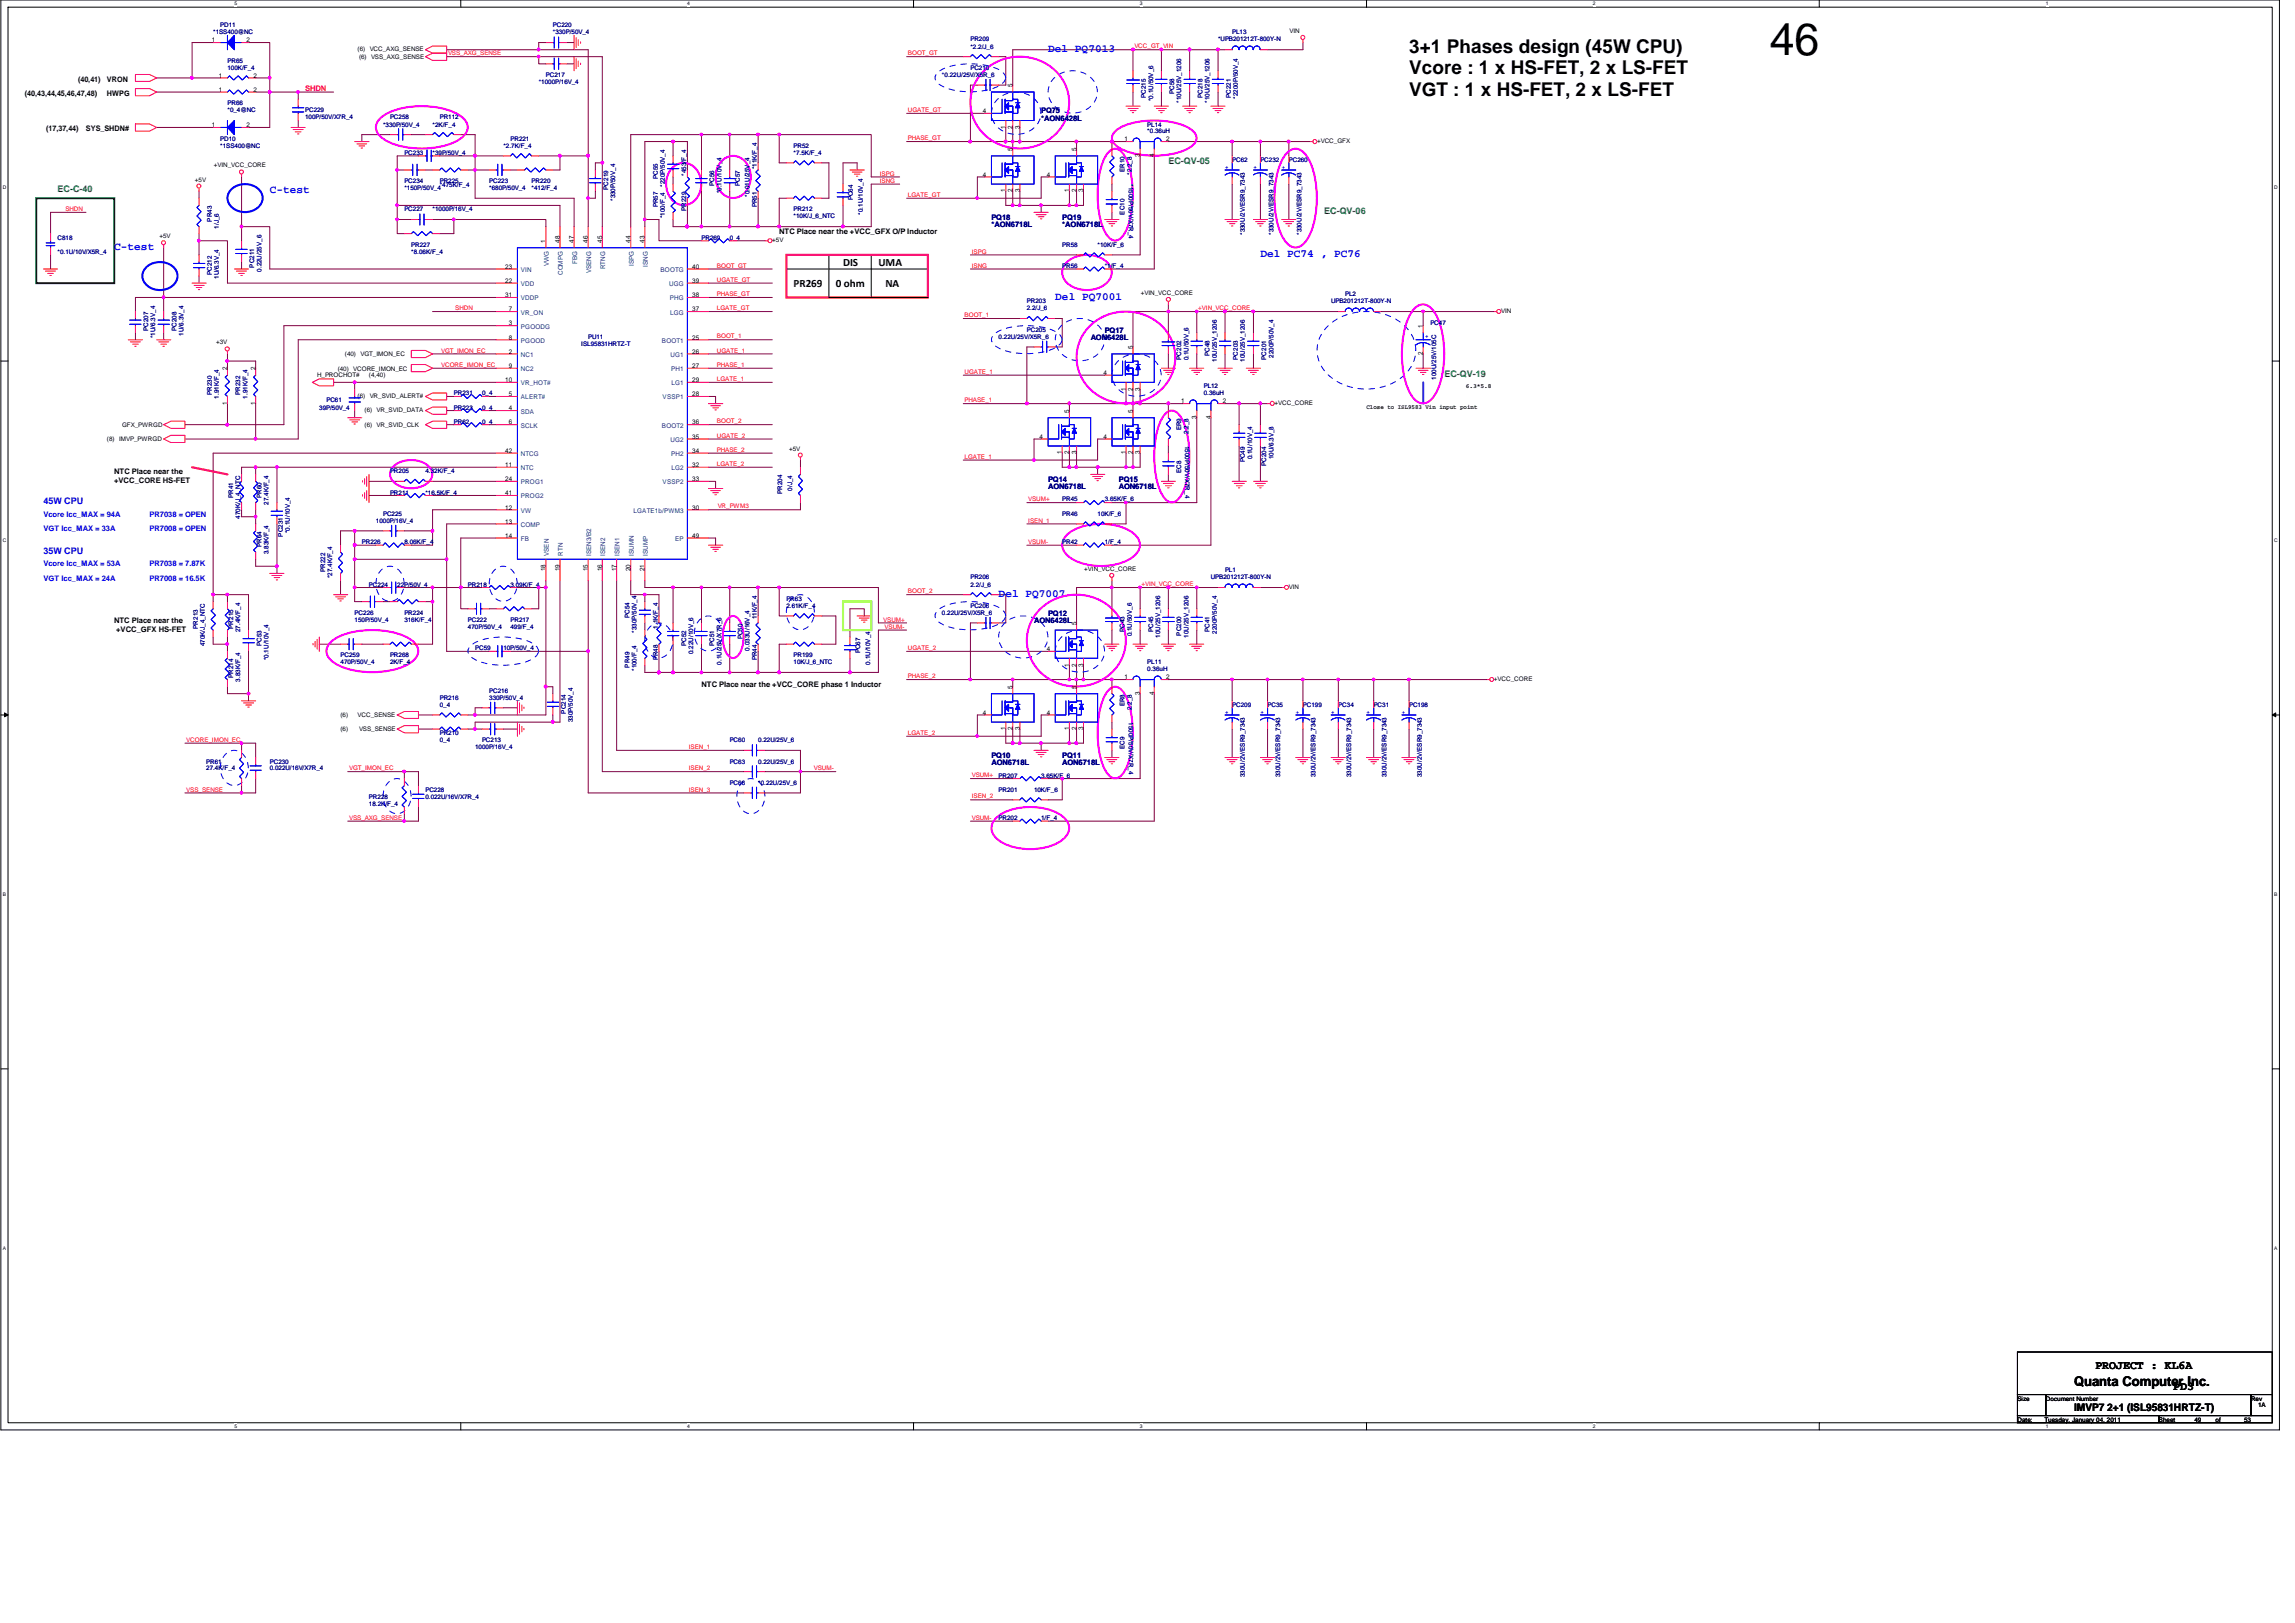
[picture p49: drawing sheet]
<svg xmlns="http://www.w3.org/2000/svg" width="420mm" height="297mm" viewBox="0 0 420 297" stroke-linecap="round" stroke-linejoin="round" font-family="sans-serif">
<defs><g id="words">
<text font-size="8.3" x="324" y="10">46</text>
<g font-size="3.5">
<text x="258" y="9.7">3+1 Phases design (45W CPU)</text>
<text x="258" y="13.6">Vcore : 1 x HS-FET, 2 x LS-FET</text>
<text x="258" y="17.5">VGT : 1 x HS-FET, 2 x LS-FET</text>
</g>
<text font-size="2.5" x="379.7" y="253.6">Quanta Computer Inc.</text>
<g font-size="2.2">
<text x="383.6" y="250.6">PROJECT : KL6A</text>
<text x="397.9" y="254.4">PD3</text>
</g>
<g font-size="2" fill="#00f">
<text x="191.9" y="9.5">Del PQ7013</text>
<text x="49.4" y="35.4">C-test</text>
<text x="20.9" y="45.8">C-test</text>
<text x="230.7" y="47">Del PC74 , PC76</text>
<text x="193.2" y="54.8">Del PQ7001</text>
<text x="182.8" y="109.2">Del PQ7007</text>
</g>
<g font-size="2">
<text x="145.3" y="52.5">PR269</text>
<text x="153" y="52.5">0 ohm</text>
<text x="154.3" y="48.6">DIS</text>
<text x="160.8" y="48.6">UMA</text>
<text x="162.1" y="52.5">NA</text>
</g>
<text font-size="1.9" x="379.7" y="258.3">IMVP7 2+1 (ISL95831HRTZ-T)</text>
<g font-size="1.7" fill="#008000">
<text x="10.5" y="35.2">EC-C-40</text>
<text x="213.9" y="30.1">EC-QV-05</text>
<text x="242.4" y="39.1">EC-QV-06</text>
<text x="264.4" y="68.9">EC-QV-19</text>
</g>
<g font-size="1.7" fill="#00f">
<text x="7.9" y="92.2">45W CPU</text>
<text x="7.9" y="101.3">35W CPU</text>
</g>
<g font-size="1.4">
<text x="4.6" y="17.5">(40,43,44,45,46,47,48)</text>
<text x="14.3" y="14.9">(40,41)</text>
<text x="19.6" y="17.5">HWPG</text>
<text x="19.6" y="14.9">VRON</text>
<text x="8.5" y="24">(17,37,44)</text>
<text x="15.7" y="24">SYS_SHDN#</text>
<text x="142.7" y="42.8">NTC Place near the +VCC_GFX O/P Inductor</text>
<text x="20.9" y="86.8">NTC Place near the</text>
<text x="20.9" y="88.5">+VCC_CORE HS-FET</text>
<text x="20.9" y="114">NTC Place near the</text>
<text x="21.3" y="115.7">+VCC_GFX HS-FET</text>
<text x="128.4" y="125.7">NTC Place near the +VCC_CORE phase 1 Inductor</text>
</g>
<text font-size="1.4" fill="#f00" x="55.9" y="16.6">SHDN</text>
<g font-size="1.4" fill="#000080">
<text x="190.6" y="20.7">PQ75</text>
<text x="190.6" y="22.1">*AON6428L</text>
<text x="181.5" y="40.2">PQ18</text>
<text x="181.5" y="41.5">*AON6718L</text>
<text x="194.5" y="40.2">PQ19</text>
<text x="194.5" y="41.5">*AON6718L</text>
<text x="199.7" y="62.2">AON6428L</text>
<text x="202.3" y="60.9">PQ17</text>
<text x="191.9" y="88.1">PQ14</text>
<text x="191.9" y="89.4">AON6718L</text>
<text x="204.8" y="88.1">PQ15</text>
<text x="204.8" y="89.4">AON6718L</text>
<text x="191.9" y="112.7">PQ12</text>
<text x="189.3" y="114">AON6428L</text>
<text x="181.5" y="138.6">PQ10</text>
<text x="181.5" y="140">AON6718L</text>
<text x="194.5" y="138.6">PQ11</text>
<text x="194.5" y="140">AON6718L</text>
</g>
<g font-size="1.4" fill="#00f">
<text x="7.9" y="94.6">Vcore Icc_MAX = 94A</text>
<text x="27.4" y="94.6">PR7038 = OPEN</text>
<text x="7.9" y="97.2">VGT Icc_MAX = 33A</text>
<text x="27.4" y="97.2">PR7008 = OPEN</text>
<text x="7.9" y="103.7">Vcore Icc_MAX = 53A</text>
<text x="7.9" y="106.3">VGT Icc_MAX = 24A</text>
<text x="27.4" y="106.3">PR7008 = 16.5K</text>
<text x="27.4" y="103.7">PR7038 = 7.87K</text>
</g>
<g font-size="1.2">
<text x="38.8" y="7.7">1</text>
<text x="45.1" y="7.7">2</text>
<text x="40.1" y="16.8">1</text>
<text x="40.1" y="14.2">1</text>
<text x="46.4" y="16.8">2</text>
<text x="46.4" y="14.2">2</text>
<text x="185.4" y="16" transform="rotate(-90 185.4 16)">5</text>
<text x="38.8" y="23.3">1</text>
<text x="45.1" y="23.3">2</text>
<text x="179.9" y="20.7">4</text>
<text x="184.1" y="23.6" transform="rotate(-90 184.1 23.6)">1</text>
<text x="185.4" y="23.6" transform="rotate(-90 185.4 23.6)">2</text>
<text x="186.7" y="23.6" transform="rotate(-90 186.7 23.6)">3</text>
<text x="185.4" y="27.6" transform="rotate(-90 185.4 27.6)">5</text>
<text x="197.1" y="27.6" transform="rotate(-90 197.1 27.6)">5</text>
<text x="205.9" y="25.9">1</text>
<text x="208.7" y="28.7" transform="rotate(-90 208.7 28.7)">3</text>
<text x="211.3" y="28.7" transform="rotate(-90 211.3 28.7)">4</text>
<text x="213.5" y="25.9">2</text>
<text x="179.9" y="32.3">4</text>
<text x="184.1" y="35.2" transform="rotate(-90 184.1 35.2)">1</text>
<text x="185.4" y="35.2" transform="rotate(-90 185.4 35.2)">2</text>
<text x="186.7" y="35.2" transform="rotate(-90 186.7 35.2)">3</text>
<text x="191.6" y="32.3">4</text>
<text x="195.7" y="35.2" transform="rotate(-90 195.7 35.2)">1</text>
<text x="197.1" y="35.2" transform="rotate(-90 197.1 35.2)">2</text>
<text x="198.3" y="35.2" transform="rotate(-90 198.3 35.2)">3</text>
<text x="99.9" y="44.4" transform="rotate(-90 99.9 44.4)">1</text>
<text x="102.5" y="44.4" transform="rotate(-90 102.5 44.4)">48</text>
<text x="105.1" y="44.4" transform="rotate(-90 105.1 44.4)">47</text>
<text x="107.6" y="44.4" transform="rotate(-90 107.6 44.4)">46</text>
<text x="110.2" y="44.4" transform="rotate(-90 110.2 44.4)">45</text>
<text x="115.4" y="44.4" transform="rotate(-90 115.4 44.4)">44</text>
<text x="118" y="44.4" transform="rotate(-90 118 44.4)">43</text>
<text x="92.5" y="51.8">22</text>
<text x="92.5" y="49.2">23</text>
<text x="126.7" y="49.2">40</text>
<text x="126.7" y="51.8">39</text>
<text x="92.5" y="54.4">31</text>
<text x="93.2" y="59.6">3</text>
<text x="93.2" y="57">7</text>
<text x="126.7" y="54.4">38</text>
<text x="126.7" y="57">37</text>
<text x="93.2" y="64.7">2</text>
<text x="93.2" y="62.1">8</text>
<text x="126.7" y="62.1">25</text>
<text x="126.7" y="64.7">26</text>
<text x="207.4" y="63.9" transform="rotate(-90 207.4 63.9)">5</text>
<text x="260.5" y="65" transform="rotate(-90 260.5 65)">2</text>
<text x="260.5" y="60" transform="rotate(-90 260.5 60)">1</text>
<text x="41.6" y="67.8" transform="rotate(-90 41.6 67.8)">2</text>
<text x="46.8" y="67.8" transform="rotate(-90 46.8 67.8)">2</text>
<text x="92.5" y="69.9">10</text>
<text x="93.2" y="67.4">9</text>
<text x="126.7" y="69.9">29</text>
<text x="126.7" y="67.4">27</text>
<text x="202" y="68.6">4</text>
<text x="206.1" y="71.5" transform="rotate(-90 206.1 71.5)">1</text>
<text x="207.4" y="71.5" transform="rotate(-90 207.4 71.5)">2</text>
<text x="208.7" y="71.5" transform="rotate(-90 208.7 71.5)">3</text>
<text x="41.6" y="74.1" transform="rotate(-90 41.6 74.1)">1</text>
<text x="46.8" y="74.1" transform="rotate(-90 46.8 74.1)">1</text>
<text x="93.2" y="75.1">4</text>
<text x="93.2" y="72.5">5</text>
<text x="93.2" y="77.7">6</text>
<text x="126.7" y="72.5">28</text>
<text x="126.7" y="77.7">36</text>
<text x="195.7" y="75.6" transform="rotate(-90 195.7 75.6)">5</text>
<text x="207.4" y="75.6" transform="rotate(-90 207.4 75.6)">5</text>
<text x="216.2" y="73.8">1</text>
<text x="219.1" y="76.7" transform="rotate(-90 219.1 76.7)">3</text>
<text x="221.6" y="76.7" transform="rotate(-90 221.6 76.7)">4</text>
<text x="223.9" y="73.8">2</text>
<text x="92.5" y="82.9">42</text>
<text x="126.7" y="82.9">34</text>
<text x="126.7" y="80.3">35</text>
<text x="190.3" y="80.3">4</text>
<text x="194.4" y="83.1" transform="rotate(-90 194.4 83.1)">1</text>
<text x="195.7" y="83.1" transform="rotate(-90 195.7 83.1)">2</text>
<text x="197.1" y="83.1" transform="rotate(-90 197.1 83.1)">3</text>
<text x="202" y="80.3">4</text>
<text x="206.1" y="83.1" transform="rotate(-90 206.1 83.1)">1</text>
<text x="207.4" y="83.1" transform="rotate(-90 207.4 83.1)">2</text>
<text x="208.7" y="83.1" transform="rotate(-90 208.7 83.1)">3</text>
<text x="92.5" y="85.5">11</text>
<text x="92.5" y="88.1">24</text>
<text x="126.7" y="85.5">32</text>
<text x="126.7" y="88.1">33</text>
<text x="92.5" y="93.3">12</text>
<text x="92.5" y="95.8">13</text>
<text x="92.5" y="90.6">41</text>
<text x="126.7" y="93.3">30</text>
<text x="92.5" y="98.4">14</text>
<text x="126.7" y="98.4">49</text>
<text x="99.9" y="104.5" transform="rotate(-90 99.9 104.5)">18</text>
<text x="102.5" y="104.5" transform="rotate(-90 102.5 104.5)">19</text>
<text x="107.6" y="104.5" transform="rotate(-90 107.6 104.5)">15</text>
<text x="110.2" y="104.5" transform="rotate(-90 110.2 104.5)">16</text>
<text x="112.8" y="104.5" transform="rotate(-90 112.8 104.5)">17</text>
<text x="115.4" y="104.5" transform="rotate(-90 115.4 104.5)">20</text>
<text x="118" y="104.5" transform="rotate(-90 118 104.5)">21</text>
<text x="191.6" y="119.2">4</text>
<text x="197.1" y="114.4" transform="rotate(-90 197.1 114.4)">5</text>
<text x="195.7" y="122" transform="rotate(-90 195.7 122)">1</text>
<text x="197.1" y="122" transform="rotate(-90 197.1 122)">2</text>
<text x="198.3" y="122" transform="rotate(-90 198.3 122)">3</text>
<text x="205.9" y="124.3">1</text>
<text x="213.5" y="124.3">2</text>
<text x="179.9" y="130.8">4</text>
<text x="185.4" y="126.1" transform="rotate(-90 185.4 126.1)">5</text>
<text x="191.6" y="130.8">4</text>
<text x="197.1" y="126.1" transform="rotate(-90 197.1 126.1)">5</text>
<text x="208.7" y="127.2" transform="rotate(-90 208.7 127.2)">3</text>
<text x="211.3" y="127.2" transform="rotate(-90 211.3 127.2)">4</text>
<text x="184.1" y="133.7" transform="rotate(-90 184.1 133.7)">1</text>
<text x="185.4" y="133.7" transform="rotate(-90 185.4 133.7)">2</text>
<text x="186.7" y="133.7" transform="rotate(-90 186.7 133.7)">3</text>
<text x="195.7" y="133.7" transform="rotate(-90 195.7 133.7)">1</text>
<text x="197.1" y="133.7" transform="rotate(-90 197.1 133.7)">2</text>
<text x="198.3" y="133.7" transform="rotate(-90 198.3 133.7)">3</text>
</g>
<g font-size="1.2" fill="#004080">
<text x="95.4" y="52.4">VDD</text>
<text x="95.4" y="49.8">VIN</text>
<text x="100.5" y="48.7" transform="rotate(-90 100.5 48.7)">VWG</text>
<text x="103.1" y="50.3" transform="rotate(-90 103.1 50.3)">COMPG</text>
<text x="105.7" y="48.3" transform="rotate(-90 105.7 48.3)">FBG</text>
<text x="108.2" y="50" transform="rotate(-90 108.2 50)">VSENG</text>
<text x="110.8" y="49.3" transform="rotate(-90 110.8 49.3)">RTNG</text>
<text x="116" y="48.7" transform="rotate(-90 116 48.7)">ISPG</text>
<text x="118.6" y="48.8" transform="rotate(-90 118.6 48.8)">ISNG</text>
<text x="120.9" y="49.8">BOOTG</text>
<text x="122.5" y="52.4">UGG</text>
<text x="95.4" y="57.6">VR_ON</text>
<text x="95.4" y="55">VDDP</text>
<text x="122.6" y="55">PHG</text>
<text x="122.7" y="57.6">LGG</text>
<text x="95.4" y="65.3">NC1</text>
<text x="95.4" y="60.2">PGOODG</text>
<text x="95.4" y="62.7">PGOOD</text>
<text x="121.2" y="62.7">BOOT1</text>
<text x="122.8" y="65.3">UG1</text>
<text x="95.4" y="67.9">NC2</text>
<text x="95.4" y="70.5">VR_HOT#</text>
<text x="122.9" y="67.9">PH1</text>
<text x="122.9" y="70.5">LG1</text>
<text x="95.4" y="75.7">SDA</text>
<text x="95.4" y="73.1">ALERT#</text>
<text x="121.3" y="73.1">VSSP1</text>
<text x="95.4" y="78.3">SCLK</text>
<text x="95.4" y="83.5">NTCG</text>
<text x="121.2" y="78.3">BOOT2</text>
<text x="122.8" y="80.9">UG2</text>
<text x="122.9" y="83.5">PH2</text>
<text x="95.4" y="86.1">NTC</text>
<text x="95.4" y="88.6">PROG1</text>
<text x="121.3" y="88.6">VSSP2</text>
<text x="122.9" y="86.1">LG2</text>
<text x="95.4" y="93.9">VW</text>
<text x="95.4" y="91.2">PROG2</text>
<text x="116" y="93.9">LGATE1b/PWM3</text>
<text x="95.4" y="96.4">COMP</text>
<text x="95.4" y="99">FB</text>
<text x="100.5" y="101.7" transform="rotate(-90 100.5 101.7)">VSEN</text>
<text x="103.1" y="101.7" transform="rotate(-90 103.1 101.7)">RTN</text>
<text x="108.2" y="101.7" transform="rotate(-90 108.2 101.7)">ISEN3/B2</text>
<text x="110.8" y="101.7" transform="rotate(-90 110.8 101.7)">ISEN2</text>
<text x="113.4" y="101.7" transform="rotate(-90 113.4 101.7)">ISEN1</text>
<text x="116" y="101.7" transform="rotate(-90 116 101.7)">ISUMN</text>
<text x="118.6" y="101.7" transform="rotate(-90 118.6 101.7)">ISUMP</text>
<text x="123.6" y="99">EP</text>
</g>
<g font-size="1.1" fill="#000080">
<text x="40.3" y="5">PD11</text>
<text x="101.2" y="5">PC220</text>
<text x="39" y="6.3">*1SS400@NC</text>
<text x="41.6" y="11.5">PR65</text>
<text x="101.2" y="6.3">*330P/50V_4</text>
<text x="177.7" y="7.6">PR209</text>
<text x="177.7" y="8.9">*2.2/J_6</text>
<text x="223" y="7.6">*UPB201212T-800Y-N</text>
<text x="225.6" y="6.3">PL13</text>
<text x="41.6" y="12.8">100K/F_4</text>
<text x="98.6" y="15.4">*1000P/16V_4</text>
<text x="99.9" y="14.1">PC217</text>
<text x="172.5" y="14.1">*0.22U/25V/X5R_6</text>
<text x="177.7" y="12.8">PC210</text>
<text x="209.8" y="17.9" transform="rotate(-90 209.8 17.9)">PC215</text>
<text x="215" y="17.2" transform="rotate(-90 215 17.2)">PC58</text>
<text x="220.2" y="17.9" transform="rotate(-90 220.2 17.9)">PC218</text>
<text x="225.3" y="17.9" transform="rotate(-90 225.3 17.9)">PC221</text>
<text x="41.6" y="19.3">PR66</text>
<text x="41.6" y="20.5">*0_4@NC</text>
<text x="55.9" y="20.5">PC229</text>
<text x="55.9" y="21.8">100P/50V/X7R_4</text>
<text x="70.1" y="23.2">*330P/50V_4</text>
<text x="71.4" y="21.8">PC258</text>
<text x="79.2" y="23.2">*2K/F_4</text>
<text x="80.5" y="21.8">PR112</text>
<text x="210" y="23.2">PL14</text>
<text x="211.1" y="18.5" transform="rotate(-90 211.1 18.5)">*0.1U/50V_6</text>
<text x="216.3" y="18.8" transform="rotate(-90 216.3 18.8)">*10U/25V_1206</text>
<text x="221.4" y="18.8" transform="rotate(-90 221.4 18.8)">*10U/25V_1206</text>
<text x="226.6" y="18" transform="rotate(-90 226.6 18)">*2200P/50V_4</text>
<text x="40.3" y="25.7">PD10</text>
<text x="40.3" y="27">*1SS400@NC</text>
<text x="74" y="28.3">PC233</text>
<text x="79.2" y="28.3">*39P/50V_4</text>
<text x="92.1" y="27">*2.7K/F_4</text>
<text x="93.5" y="25.7">PR221</text>
<text x="145.3" y="27">PR52</text>
<text x="145.3" y="28.3">*7.5K/F_4</text>
<text x="210" y="24.4">*0.36uH</text>
<text x="225.6" y="29.6">PC62</text>
<text x="230.7" y="29.6">PC232</text>
<text x="236" y="29.6">PC260</text>
<text x="74" y="33.5">PC234</text>
<text x="74" y="34.8">*150P/50V_4</text>
<text x="80.5" y="33.5">PR225</text>
<text x="80.5" y="34.3">*475K/F_4</text>
<text x="89.6" y="33.5">PC223</text>
<text x="89.6" y="34.8">*680P/50V_4</text>
<text x="97.3" y="33.5">PR220</text>
<text x="97.3" y="34.8">*412/F_4</text>
<text x="111.3" y="34.7" transform="rotate(-90 111.3 34.7)">PC219</text>
<text x="120.4" y="32.8" transform="rotate(-90 120.4 32.8)">PC55</text>
<text x="121.7" y="34.2" transform="rotate(-90 121.7 34.2)">*220P/50V_4</text>
<text x="125.6" y="32.1" transform="rotate(-90 125.6 32.1)">*453/F_4</text>
<text x="130.8" y="34.1" transform="rotate(-90 130.8 34.1)">PC56</text>
<text x="132.1" y="35.4" transform="rotate(-90 132.1 35.4)">*0.1U/10V_4</text>
<text x="135.5" y="34.1" transform="rotate(-90 135.5 34.1)">PC57</text>
<text x="138.5" y="31" transform="rotate(-90 138.5 31)">*11K/F_4</text>
<text x="205.9" y="31.5" transform="rotate(-90 205.9 31.5)">ER10</text>
<text x="206.7" y="33.7" transform="rotate(90 206.7 33.7)">*1500P/50V/X7R_4</text>
<text x="207.2" y="32" transform="rotate(-90 207.2 32)">*2.2_8</text>
<text x="38.8" y="40.6" transform="rotate(-90 38.8 40.6)">PR43</text>
<text x="40.1" y="41.9" transform="rotate(-90 40.1 41.9)">1/J_6</text>
<text x="74" y="38.7">PC227</text>
<text x="79.2" y="38.7">*1000P/16V_4</text>
<text x="112.6" y="36.8" transform="rotate(-90 112.6 36.8)">*330P/50V_4</text>
<text x="120.4" y="38" transform="rotate(-90 120.4 38)">PR57</text>
<text x="121.7" y="39.9" transform="rotate(-90 121.7 39.9)">*100/F_4</text>
<text x="125.6" y="38.6" transform="rotate(-90 125.6 38.6)">PR229</text>
<text x="137.2" y="36" transform="rotate(-90 137.2 36)">*0.01U/25V_4</text>
<text x="138.5" y="38" transform="rotate(-90 138.5 38)">PR51</text>
<text x="145.3" y="38.7">PR212</text>
<text x="145.3" y="40">*10K/J_6_NTC</text>
<text x="156.2" y="36.7" transform="rotate(-90 156.2 36.7)">PC64</text>
<text x="158" y="39.3" transform="rotate(-90 158 39.3)">*0.1U/10V_4</text>
<text x="205.9" y="39.3" transform="rotate(-90 205.9 39.3)">EC10</text>
<text x="10.5" y="43.9">C818</text>
<text x="10.5" y="46.4">*0.1U/10V/X5R_4</text>
<text x="75.3" y="45.2">PR227</text>
<text x="75.3" y="46.4">*8.06K/F_4</text>
<text x="128.4" y="43.9">PR269</text>
<text x="133.6" y="43.9">0_4</text>
<text x="194.5" y="45.2">PR58</text>
<text x="200.9" y="45.2">*10K/F_6</text>
<text x="227.9" y="43" transform="rotate(-90 227.9 43)">*330U/2V/ESR9_7343</text>
<text x="233.1" y="43" transform="rotate(-90 233.1 43)">*330U/2V/ESR9_7343</text>
<text x="238.3" y="43" transform="rotate(-90 238.3 43)">*330U/2V/ESR9_7343</text>
<text x="38.8" y="50.3" transform="rotate(-90 38.8 50.3)">PC212</text>
<text x="40.1" y="51.1" transform="rotate(-90 40.1 51.1)">1U/6.3V_4</text>
<text x="46.6" y="49" transform="rotate(-90 46.6 49)">PC211</text>
<text x="47.9" y="49.7" transform="rotate(-90 47.9 49.7)">0.22U/25V_6</text>
<text x="194.5" y="49.1">PR56</text>
<text x="202.3" y="49.1">*1/F_4</text>
<text x="188" y="55.5">PR203</text>
<text x="188" y="56.8">2.2/J_6</text>
<text x="243.7" y="55.5">UPB201212T-800Y-N</text>
<text x="246.3" y="54.2">PL2</text>
<text x="261.9" y="59.4">PC47</text>
<text x="27.1" y="60.6" transform="rotate(-90 27.1 60.6)">PC207</text>
<text x="28.4" y="61.9" transform="rotate(-90 28.4 61.9)">*1U/6.3V_4</text>
<text x="32.3" y="60.6" transform="rotate(-90 32.3 60.6)">PC208</text>
<text x="33.6" y="61.4" transform="rotate(-90 33.6 61.4)">1U/6.3V_4</text>
<text x="106.4" y="63.3">ISL95831HRTZ-T</text>
<text x="107.7" y="62">PU11</text>
<text x="182.8" y="62">0.22U/25V/X5R_6</text>
<text x="188" y="60.7">PC205</text>
<text x="216.3" y="65.8" transform="rotate(-90 216.3 65.8)">PC202</text>
<text x="217.6" y="66" transform="rotate(-90 217.6 66)">0.1U/50V_6</text>
<text x="221.4" y="65.2" transform="rotate(-90 221.4 65.2)">PC48</text>
<text x="226.6" y="65.8" transform="rotate(-90 226.6 65.8)">PC203</text>
<text x="231.8" y="65.8" transform="rotate(-90 231.8 65.8)">PC201</text>
<text x="233.1" y="65.4" transform="rotate(-90 233.1 65.4)">2200P/50V_4</text>
<text x="220.4" y="71.1">PL12</text>
<text x="222.7" y="66.2" transform="rotate(-90 222.7 66.2)">10U/25V_1206</text>
<text x="227.9" y="66.2" transform="rotate(-90 227.9 66.2)">10U/25V_1206</text>
<text x="262.9" y="69.5" transform="rotate(-90 262.9 69.5)">100U/25V/105C</text>
<text x="38.8" y="72.3" transform="rotate(-90 38.8 72.3)">PR230</text>
<text x="40.1" y="72.9" transform="rotate(-90 40.1 72.9)">1.91K/F_4</text>
<text x="44" y="72.3" transform="rotate(-90 44 72.3)">PR232</text>
<text x="45.3" y="72.9" transform="rotate(-90 45.3 72.9)">1.91K/F_4</text>
<text x="58.5" y="75">39P/50V_4</text>
<text x="59.8" y="73.7">PC61</text>
<text x="83.1" y="77.6">PR62</text>
<text x="83.1" y="75">PR223</text>
<text x="83.1" y="72.3">PR231</text>
<text x="88.3" y="77.6">0_4</text>
<text x="88.3" y="75">0_4</text>
<text x="88.3" y="72.3">0_4</text>
<text x="220.4" y="72.3">0.36uH</text>
<text x="216.3" y="78.8" transform="rotate(-90 216.3 78.8)">ER9</text>
<text x="217" y="81.6" transform="rotate(90 217 81.6)">1500P/50V/X7R_4</text>
<text x="217.6" y="79.4" transform="rotate(-90 217.6 79.4)">2.2_8</text>
<text x="71.4" y="86.6">PR205</text>
<text x="77.9" y="86.6">4.32K/F_4</text>
<text x="145" y="89.8" transform="rotate(-90 145 89.8)">0/J_4</text>
<text x="216.3" y="86.5" transform="rotate(-90 216.3 86.5)">EC8</text>
<text x="227.9" y="84.6" transform="rotate(-90 227.9 84.6)">PC49</text>
<text x="229.2" y="84.1" transform="rotate(-90 229.2 84.1)">0.1U/10V_4</text>
<text x="231.8" y="85.3" transform="rotate(-90 231.8 85.3)">PC204</text>
<text x="233.1" y="84.1" transform="rotate(-90 233.1 84.1)">10U/6.3V_8</text>
<text x="42.7" y="91.1" transform="rotate(-90 42.7 91.1)">PR41</text>
<text x="44" y="95" transform="rotate(-90 44 95)">470K/J_4_NTC</text>
<text x="47.9" y="91.1" transform="rotate(-90 47.9 91.1)">PR60</text>
<text x="49.2" y="92.4" transform="rotate(-90 49.2 92.4)">27.4K/F_4</text>
<text x="68.8" y="95.7">1000P/16V_4</text>
<text x="70.1" y="94.4">PC225</text>
<text x="71.4" y="90.5">PR211</text>
<text x="77.9" y="90.5">*16.5K/F_4</text>
<text x="143.2" y="90.4" transform="rotate(-90 143.2 90.4)">PR204</text>
<text x="194.5" y="91.8">PR45</text>
<text x="194.5" y="94.4">PR46</text>
<text x="200.9" y="94.4">10K/F_6</text>
<text x="202.3" y="91.8">3.65K/F_6</text>
<text x="47.9" y="100.2" transform="rotate(-90 47.9 100.2)">PR64</text>
<text x="49.2" y="101.4" transform="rotate(-90 49.2 101.4)">3.83K/F_4</text>
<text x="51.8" y="98.2" transform="rotate(-90 51.8 98.2)">PC231</text>
<text x="53" y="97.6" transform="rotate(-90 53 97.6)">*0.1U/10V_4</text>
<text x="66.2" y="99.6">PR226</text>
<text x="74" y="99.6">8.06K/F_4</text>
<text x="194.5" y="99.6">PR42</text>
<text x="202.3" y="99.6">1/F_4</text>
<text x="59.5" y="104.7" transform="rotate(-90 59.5 104.7)">PR222</text>
<text x="60.8" y="105.8" transform="rotate(-90 60.8 105.8)">*27.4K/F_4</text>
<text x="67.6" y="107.4">PC224</text>
<text x="72.7" y="107.4">22P/50V_4</text>
<text x="85.7" y="107.4">PR218</text>
<text x="93.5" y="107.4">3.09K/F_4</text>
<text x="177.7" y="106">PR206</text>
<text x="177.7" y="107.4">2.2/J_6</text>
<text x="221.7" y="106">UPB201212T-800Y-N</text>
<text x="224.3" y="104.7">PL1</text>
<text x="64.9" y="112.5">PC226</text>
<text x="64.9" y="113.8">150P/50V_4</text>
<text x="74" y="112.5">PR224</text>
<text x="74" y="113.8">316K/F_4</text>
<text x="85.7" y="113.8">PC222</text>
<text x="93.5" y="113.8">PR217</text>
<text x="115.2" y="113.1" transform="rotate(-90 115.2 113.1)">PC54</text>
<text x="138.5" y="113.4" transform="rotate(-90 138.5 113.4)">11K/F_4</text>
<text x="144" y="109.9">PR63</text>
<text x="144" y="111.2">2.61K/F_4</text>
<text x="172.5" y="112.5">0.22U/25V/X5R_6</text>
<text x="177.7" y="111.2">PC206</text>
<text x="36.2" y="115.1" transform="rotate(-90 36.2 115.1)">PR213</text>
<text x="37.5" y="118.3" transform="rotate(-90 37.5 118.3)">470K/J_4_NTC</text>
<text x="42.7" y="115.1" transform="rotate(-90 42.7 115.1)">PR215</text>
<text x="44" y="115.7" transform="rotate(-90 44 115.7)">27.4K/F_4</text>
<text x="47.9" y="118.3" transform="rotate(-90 47.9 118.3)">PC53</text>
<text x="85.7" y="115.1">470P/50V_4</text>
<text x="87" y="119">PC59</text>
<text x="92.1" y="119">10P/50V_4</text>
<text x="93.5" y="115.1">499/F_4</text>
<text x="116.5" y="115.8" transform="rotate(-90 116.5 115.8)">*330P/50V_4</text>
<text x="120.4" y="115.1" transform="rotate(-90 120.4 115.1)">1.1K/F_4</text>
<text x="125.6" y="118.3" transform="rotate(-90 125.6 118.3)">PC52</text>
<text x="126.9" y="119.7" transform="rotate(-90 126.9 119.7)">0.22U/10V_6</text>
<text x="130.8" y="118.3" transform="rotate(-90 130.8 118.3)">PC51</text>
<text x="136" y="117" transform="rotate(-90 136 117)">PC50</text>
<text x="137.2" y="119.1" transform="rotate(-90 137.2 119.1)">0.033U/16V_4</text>
<text x="157.5" y="119.6" transform="rotate(-90 157.5 119.6)">PC67</text>
<text x="205.9" y="115.7" transform="rotate(-90 205.9 115.7)">PC43</text>
<text x="207.2" y="116.5" transform="rotate(-90 207.2 116.5)">0.1U/50V_6</text>
<text x="211.1" y="115.7" transform="rotate(-90 211.1 115.7)">PC45</text>
<text x="212.4" y="116.7" transform="rotate(-90 212.4 116.7)">10U/25V_1206</text>
<text x="216.3" y="116.3" transform="rotate(-90 216.3 116.3)">PC200</text>
<text x="217.6" y="116.7" transform="rotate(-90 217.6 116.7)">10U/25V_1206</text>
<text x="221.4" y="115.7" transform="rotate(-90 221.4 115.7)">PC41</text>
<text x="222.7" y="116" transform="rotate(-90 222.7 116)">2200P/50V_4</text>
<text x="42.7" y="124.1" transform="rotate(-90 42.7 124.1)">PR214</text>
<text x="44" y="124.8" transform="rotate(-90 44 124.8)">3.83K/F_4</text>
<text x="49.2" y="120.9" transform="rotate(-90 49.2 120.9)">*0.1U/10V_4</text>
<text x="62.3" y="120.3">PC259</text>
<text x="62.3" y="121.6">470P/50V_4</text>
<text x="71.4" y="120.3">PR268</text>
<text x="71.4" y="121.6">2K/F_4</text>
<text x="115.2" y="122.2" transform="rotate(-90 115.2 122.2)">PR49</text>
<text x="116.5" y="122.8" transform="rotate(-90 116.5 122.8)">*100/F_4</text>
<text x="120.4" y="120.9" transform="rotate(-90 120.4 120.9)">PR48</text>
<text x="132.1" y="121.7" transform="rotate(-90 132.1 121.7)">0.1U/25V/X7R_6</text>
<text x="138.5" y="120.9" transform="rotate(-90 138.5 120.9)">PR44</text>
<text x="145.3" y="120.3">PR199</text>
<text x="145.3" y="121.6">10K/J_6_NTC</text>
<text x="159.3" y="121.7" transform="rotate(-90 159.3 121.7)">0.1U/10V_4</text>
<text x="210" y="121.6">PL11</text>
<text x="210" y="122.9">0.36uH</text>
<text x="80.5" y="128.1">PR216</text>
<text x="80.5" y="129.4">0_4</text>
<text x="89.6" y="126.8">PC216</text>
<text x="89.6" y="128.1">330P/50V_4</text>
<text x="103.6" y="130.6" transform="rotate(-90 103.6 130.6)">PC214</text>
<text x="205.9" y="129.3" transform="rotate(-90 205.9 129.3)">ER8</text>
<text x="207.2" y="130" transform="rotate(-90 207.2 130)">2.2_8</text>
<text x="225.6" y="129.4">PC209</text>
<text x="232.1" y="129.4">PC35</text>
<text x="238.5" y="129.4">PC199</text>
<text x="245" y="129.4">PC34</text>
<text x="251.5" y="129.4">PC31</text>
<text x="258" y="129.4">PC198</text>
<text x="80.5" y="134.5">PR210</text>
<text x="80.5" y="135.8">0_4</text>
<text x="87" y="137.1">1000P/16V_4</text>
<text x="88.3" y="135.8">PC213</text>
<text x="104.8" y="132.2" transform="rotate(-90 104.8 132.2)">330P/50V_4</text>
<text x="133.6" y="135.8">PC60</text>
<text x="138.8" y="135.8">0.22U/25V_6</text>
<text x="205.9" y="137.1" transform="rotate(-90 205.9 137.1)">EC9</text>
<text x="206.7" y="132.2" transform="rotate(90 206.7 132.2)">1500P/50V/X7R_4</text>
<text x="37.8" y="139.7">PR61</text>
<text x="37.8" y="141">27.4K/F_4</text>
<text x="49.4" y="139.7">PC230</text>
<text x="49.4" y="141">0.022U/16V/X7R_4</text>
<text x="133.6" y="143.6">PC66</text>
<text x="133.6" y="139.7">PC63</text>
<text x="138.8" y="143.6">*0.22U/25V_6</text>
<text x="138.8" y="139.7">0.22U/25V_6</text>
<text x="182.8" y="142.3">PR207</text>
<text x="190.6" y="142.3">3.65K/F_6</text>
<text x="227.9" y="142.2" transform="rotate(-90 227.9 142.2)">330U/2V/ESR9_7343</text>
<text x="234.4" y="142.2" transform="rotate(-90 234.4 142.2)">330U/2V/ESR9_7343</text>
<text x="240.9" y="142.2" transform="rotate(-90 240.9 142.2)">330U/2V/ESR9_7343</text>
<text x="247.3" y="142.2" transform="rotate(-90 247.3 142.2)">330U/2V/ESR9_7343</text>
<text x="253.8" y="142.2" transform="rotate(-90 253.8 142.2)">330U/2V/ESR9_7343</text>
<text x="260.3" y="142.2" transform="rotate(-90 260.3 142.2)">330U/2V/ESR9_7343</text>
<text x="67.6" y="146.2">PR228</text>
<text x="67.6" y="147.5">18.2K/F_4</text>
<text x="77.9" y="144.9">PC228</text>
<text x="77.9" y="146.2">0.022U/16V/X7R_4</text>
<text x="182.8" y="144.9">PR201</text>
<text x="189.3" y="144.9">10K/F_6</text>
<text x="182.8" y="150.1">PR202</text>
<text x="190.6" y="150.1">1/F_4</text>
</g>
<g font-size="1.1">
<text x="65.5" y="9.4">(6)</text>
<text x="65.7" y="10.7">(6)</text>
<text x="67.7" y="9.4">VCC_AXG_SENSE</text>
<text x="67.9" y="10.7">VSS_AXG_SENSE</text>
<text x="236.1" y="6.1">VIN</text>
<text x="241.1" y="26.2">+VCC_GFX</text>
<text x="35.7" y="33.2">+5V</text>
<text x="39.1" y="30.6">+VIN_VCC_CORE</text>
<text x="29.2" y="43.6">+5V</text>
<text x="141.4" y="44.4">+5V</text>
<text x="208.9" y="54">+VIN_VCC_CORE</text>
<text x="274.8" y="57.3">VIN</text>
<text x="39.6" y="63">+3V</text>
<text x="63.1" y="65.2">(40)</text>
<text x="66" y="65.2">VGT_IMON_EC</text>
<text x="58.1" y="69">H_PROCHOT#</text>
<text x="61.8" y="67.8">(40)</text>
<text x="64.7" y="67.8">VCORE_IMON_EC</text>
<text x="67.6" y="69">(4,40)</text>
<text x="268.3" y="71">6.3*5.8</text>
<text x="65.5" y="72.9">(6)</text>
<text x="66.7" y="75.5">(6)</text>
<text x="67.7" y="72.9">VR_SVID_ALERT#</text>
<text x="68.9" y="75.5">VR_SVID_DATA</text>
<text x="233.3" y="74.2">+VCC_CORE</text>
<text x="250.2" y="74.8">Close to ISL9583 Vin input point</text>
<text x="19.6" y="80.6">(8)</text>
<text x="21.8" y="80.6">IMVP_PWRGD</text>
<text x="22.3" y="78.1">GFX_PWRGD</text>
<text x="66.7" y="78.1">(6)</text>
<text x="68.9" y="78.1">VR_SVID_CLK</text>
<text x="144.5" y="82.5">+5V</text>
<text x="198.5" y="104.5">+VIN_VCC_CORE</text>
<text x="236" y="107.9">VIN</text>
<text x="273.5" y="124.7">+VCC_CORE</text>
<text x="62.3" y="131.2">(6)</text>
<text x="65.5" y="131.2">VCC_SENSE</text>
<text x="62.3" y="133.8">(6)</text>
<text x="65.7" y="133.8">VSS_SENSE</text>
<text x="369.3" y="256.3">Size</text>
<text x="374.6" y="256.3">Document Number</text>
<text x="412.1" y="256.3">Rev</text>
<text x="413.4" y="257.6">1A</text>
<text x="369.3" y="260.2">Date:</text>
<text x="374.3" y="260.2">Tuesday, January 04, 2011</text>
<text x="395.3" y="260.2">Sheet</text>
<text x="401.7" y="260.2">49</text>
<text x="405.6" y="260.2">of</text>
<text x="410.8" y="260.2">53</text>
</g>
<g font-size="1.1" fill="#f00">
<text x="82" y="10.1">VSS_AXG_SENSE</text>
<text x="166.2" y="10.1">BOOT_GT</text>
<text x="207.7" y="8.8">VCC_GT_VIN</text>
<text x="166.2" y="20.5">UGATE_GT</text>
<text x="166.2" y="25.7">PHASE_GT</text>
<text x="161.1" y="32.1">ISPG</text>
<text x="161.1" y="33.4">ISNG</text>
<text x="12" y="38.6">SHDN</text>
<text x="166.2" y="36">LGATE_GT</text>
<text x="177.9" y="46.4">ISPG</text>
<text x="131.3" y="51.6">UGATE_GT</text>
<text x="131.3" y="49">BOOT_GT</text>
<text x="177.9" y="49">ISNG</text>
<text x="83.3" y="56.8">SHDN</text>
<text x="131.3" y="56.8">LGATE_GT</text>
<text x="131.3" y="54.2">PHASE_GT</text>
<text x="176.6" y="58">BOOT_1</text>
<text x="219.4" y="56.8">+VIN_VCC_CORE</text>
<text x="80.8" y="64.5">VGT_IMON_EC</text>
<text x="131.3" y="61.9">BOOT_1</text>
<text x="131.3" y="64.5">UGATE_1</text>
<text x="80.8" y="67.1">VCORE_IMON_EC</text>
<text x="131.3" y="69.7">LGATE_1</text>
<text x="131.3" y="67.1">PHASE_1</text>
<text x="176.6" y="68.4">UGATE_1</text>
<text x="131.3" y="77.5">BOOT_2</text>
<text x="176.6" y="73.6">PHASE_1</text>
<text x="131.3" y="80.1">UGATE_2</text>
<text x="131.3" y="82.7">PHASE_2</text>
<text x="176.6" y="83.9">LGATE_1</text>
<text x="131.3" y="85.3">LGATE_2</text>
<text x="131.4" y="93">VR_PWM3</text>
<text x="188.2" y="91.7">VSUM+</text>
<text x="188.2" y="95.6">ISEN_1</text>
<text x="188.2" y="99.5">VSUM-</text>
<text x="209" y="107.3">+VIN_VCC_CORE</text>
<text x="161.7" y="113.7">VSUM+</text>
<text x="166.2" y="108.6">BOOT_2</text>
<text x="162" y="115.1">VSUM-</text>
<text x="166.2" y="119">UGATE_2</text>
<text x="166.2" y="124.1">PHASE_2</text>
<text x="34.1" y="135.8">VCORE_IMON_EC</text>
<text x="126.1" y="137.1">ISEN_1</text>
<text x="166.2" y="134.5">LGATE_2</text>
<text x="63.9" y="141">VGT_IMON_EC</text>
<text x="126.1" y="141">ISEN_2</text>
<text x="149" y="141">VSUM-</text>
<text x="177.9" y="142.2">VSUM+</text>
<text x="34.1" y="144.9">VSS_SENSE</text>
<text x="126.1" y="144.9">ISEN_3</text>
<text x="177.9" y="146.1">ISEN_2</text>
<text x="63.9" y="150">VSS_AXG_SENSE</text>
<text x="177.9" y="150">VSUM-</text>
</g>
<g font-size="1.1" fill="#00f">
<text x="224.3" y="30.9">+</text>
<text x="229.5" y="30.9">+</text>
<text x="234.6" y="30.9">+</text>
<text x="260.9" y="61.9">+</text>
<text x="224.3" y="130.6">+</text>
<text x="230.7" y="130.6">+</text>
<text x="237.2" y="130.6">+</text>
<text x="243.7" y="130.6">+</text>
<text x="250.2" y="130.6">+</text>
<text x="256.7" y="130.6">+</text>
</g>
<g font-size=".9">
<text x="42.9" y="1">5</text>
<text x="125.8" y="1">4</text>
<text x="208.7" y="1">3</text>
<text x="291.6" y="1">2</text>
<text x="374.5" y="1">1</text>
<text x=".5" y="34.5">D</text>
<text x="416.3" y="34.5">D</text>
<text x=".5" y="99.3">C</text>
<text x="416.3" y="99.3">C</text>
<text x=".5" y="164">B</text>
<text x="416.3" y="164">B</text>
<text x=".5" y="228.8">A</text>
<text x="416.3" y="228.8">A</text>
<text x="42.9" y="261.4">5</text>
<text x="125.8" y="261.4">4</text>
<text x="208.7" y="261.4">3</text>
<text x="291.6" y="261.4">2</text>
<text x="374.5" y="261.4">1</text>
</g>
</g></defs>
<path d="M.2 0h417.1v261.7h-417.1zM1.5 1.3h414.5v259.1h-414.5z" fill="none" stroke="#000" stroke-width=".18"/>
<g fill="#fff">
<path d="M42.9 .2h.5v1h-.5z"/>
<path d="M42.9 260.6h.5v1h-.5z"/>
</g>
<path d="M84.4 0v1.3M84.4 260.4v1.3" fill="none" stroke="#000" stroke-width=".18"/>
<g fill="#fff">
<path d="M125.8 .2h.5v1h-.5z"/>
<path d="M125.8 260.6h.5v1h-.5z"/>
</g>
<path d="M167.2 0v1.3M167.2 260.4v1.3" fill="none" stroke="#000" stroke-width=".18"/>
<g fill="#fff">
<path d="M208.7 .2h.5v1h-.5z"/>
<path d="M208.7 260.6h.5v1h-.5z"/>
</g>
<path d="M250.2 0v1.3M250.2 260.4v1.3" fill="none" stroke="#000" stroke-width=".18"/>
<g fill="#fff">
<path d="M291.6 .2h.5v1h-.5z"/>
<path d="M291.6 260.6h.5v1h-.5z"/>
</g>
<path d="M333.1 0v1.3M333.1 260.4v1.3" fill="none" stroke="#000" stroke-width=".18"/>
<g fill="#fff">
<path d="M374.5 .2h.5v1h-.5z"/>
<path d="M374.5 260.6h.5v1h-.5z"/>
<path d="M.5 33.7h.6v1h-.6z"/>
<path d="M416.3 33.7h.7v1h-.7z"/>
<path d="M.5 98.5h.6v1h-.6z"/>
<path d="M416.3 98.5h.7v1h-.7z"/>
</g>
<path d="M.2 66.1h1.3M416 66.1h1.3" fill="none" stroke="#000" stroke-width=".18"/>
<g fill="#fff">
<path d="M.5 163.2h.6v1.1h-.6z"/>
<path d="M416.3 163.2h.6v1.1h-.6z"/>
</g>
<path d="M.2 130.9h1.3M.8 130.5l.7 .4-.7 .3zM416 130.9h1.3M416 130.9l.6-.4v.7z" fill="none" stroke="#000" stroke-width=".18"/>
<path d="M.8 130.5l.7 .4-.7 .3zM416 130.9l.6-.4v.7z" fill="#000"/>
<g fill="#fff">
<path d="M.5 228h.5v1h-.5z"/>
<path d="M416.3 228h.6v1h-.6z"/>
</g>
<path d="M.2 195.6h1.3M416 195.6h1.3" fill="none" stroke="#000" stroke-width=".18"/>
<path d="M258 124.4h-6.5v3.9" fill="none" stroke="#800040" stroke-width=".18"/>
<path d="M251.3 124.2h.3v.3h-.3z" fill-rule="evenodd" fill="#f0f"/>
<path d="M251.3 124.2h.3v.3h-.3z" fill="none" stroke="#f0f" stroke-width=".18"/>
<path d="M197.1 25.9h6.5M81.8 72.6h1.3" fill="none" stroke="#800040" stroke-width=".18"/>
<circle cx="197" cy="25.9" r=".26" fill="#f0f"/>
<circle cx="197" cy="25.9" r=".26" fill="none" stroke="#f0f" stroke-width=".18"/>
<path d="M129.7 77.7h11.7M208.7 71.2v2.7M129.7 80.3h11.7M191.9 142.5h2.6v3.9" fill="none" stroke="#800040" stroke-width=".18"/>
<path d="M208.5 73.6l.4 .1v.3h-.4z" fill-rule="evenodd" fill="#f0f"/>
<path d="M208.5 73.6l.4 .1v.3h-.4z" fill="none" stroke="#f0f" stroke-width=".18"/>
<path d="M207.4 57v6.5M272.2 124.4h-14.2v3.9" fill="none" stroke="#800040" stroke-width=".18"/>
<path d="M257.8 124.2h.3v.3h-.3z" fill-rule="evenodd" fill="#f0f"/>
<path d="M257.8 124.2h.3v.3h-.3z" fill="none" stroke="#f0f" stroke-width=".18"/>
<path d="M238.5 7.8v1.3M94.7 107.5h3.9v3.9h-1.3" fill="none" stroke="#800040" stroke-width=".18"/>
<path d="M98.4 107.3h.4v.4h-.4z" fill-rule="evenodd" fill="#f0f"/>
<path d="M98.4 107.3h.4v.4h-.4z" fill="none" stroke="#f0f" stroke-width=".18"/>
<path d="M46.8 142.5v2.6h-2.6v-1.3" fill="none" stroke="#800040" stroke-width=".18"/>
<path d="M44 144.9h.4v.4h-.4z" fill-rule="evenodd" fill="#f0f"/>
<path d="M44 144.9h.4v.4h-.4z" fill="none" stroke="#f0f" stroke-width=".18"/>
<path d="M33.9 136h10.3v1.3M44.2 136h2.6v2.6" fill="none" stroke="#800040" stroke-width=".18"/>
<path d="M44 135.8l.4 .1v.3h-.4z" fill-rule="evenodd" fill="#f0f"/>
<path d="M44 135.8l.4 .1v.3h-.4z" fill="none" stroke="#f0f" stroke-width=".18"/>
<g fill="none" stroke="#800040" stroke-width=".18">
<path d="M159.5 32.4h5.2M159.5 33.7h5.2M203.6 25.9h2.6M79.2 67.4h11.6M129.7 62.2h11.7M129.7 64.8h11.7M129.7 70h11.7M129.7 67.4h11.7M206.2 71.2v2.7M221.7 76.5v23.3M203.6 95.9h2.6M98.6 107.5h1.3"/>
<path d="M195.8 121.8v2.6M225.6 133.4v5.2M232.1 133.4v5.2M33.9 145.1h10.3M191.9 150.3h19.4"/>
</g>
<circle cx="203.5" cy="25.9" r=".26" fill="#f0f"/>
<circle cx="203.5" cy="25.9" r=".26" fill="none" stroke="#f0f" stroke-width=".18"/>
<path d="M223 9.1h1.3M232.1 9.1h6.4M225.6 33.7v6.5M213.9 55.7v1.3M176.3 68.7h26M260.6 64.8v2.6M203.6 99.8h18.1M238.5 133.4v5.2" fill="none" stroke="#800040" stroke-width=".18"/>
<circle cx="223" cy="9.1" r=".26" fill="#f0f"/>
<circle cx="223" cy="9.1" r=".26" fill="none" stroke="#f0f" stroke-width=".18"/>
<path d="M194.5 142.5h14.2" fill="none" stroke="#800040" stroke-width=".18"/>
<circle cx="194.5" cy="142.5" r=".26" fill="#f0f"/>
<circle cx="194.5" cy="142.5" r=".26" fill="none" stroke="#f0f" stroke-width=".18"/>
<path d="M197.1 107.5v6.5M198.4 121.8v2.6" fill="none" stroke="#800040" stroke-width=".18"/>
<path d="M198.2 124.2h.3v.3h-.3z" fill-rule="evenodd" fill="#f0f"/>
<path d="M198.2 124.2h.3v.3h-.3z" fill="none" stroke="#f0f" stroke-width=".18"/>
<path d="M230.7 33.7v6.5M193.2 58.3h1.3v5.2h-1.3M89.6 72.6h1.2M166 119.2h25.9M232.1 124.4h-6.5v3.9M245 133.4v5.2M191.9 146.4h2.6" fill="none" stroke="#800040" stroke-width=".18"/>
<path d="M225.4 124.2h.3v.3h-.3z" fill-rule="evenodd" fill="#f0f"/>
<path d="M225.4 124.2h.3v.3h-.3z" fill="none" stroke="#f0f" stroke-width=".18"/>
<path d="M252.8 57h7.8M129.7 72.6h1.3v1.3M74 141.2h2.6" fill="none" stroke="#800040" stroke-width=".18"/>
<circle cx="74" cy="141.2" r=".25" fill="#f0f"/>
<circle cx="74" cy="141.2" r=".25" fill="none" stroke="#f0f" stroke-width=".18"/>
<path d="M63.7 141.2h10.3v1.3M74 150.3h2.6M76.6 141.2v2.6" fill="none" stroke="#800040" stroke-width=".18"/>
<circle cx="74" cy="150.3" r=".25" fill="#f0f"/>
<circle cx="74" cy="150.3" r=".25" fill="none" stroke="#f0f" stroke-width=".18"/>
<path d="M89.6 75.1h1.2M182.8 108.8h1.3v5.2h-1.3M177.7 124.4h7.7M184.1 133.4v2.6M190.6 130.9v3.8M197.1 124.4v1.3M213.9 124.4h11.7M74 149v1.3h-10.3M76.6 147.7v2.6" fill="none" stroke="#800040" stroke-width=".18"/>
<circle cx="177.6" cy="124.3" r=".25" fill="#f0f"/>
<circle cx="177.6" cy="124.3" r=".25" fill="none" stroke="#f0f" stroke-width=".18"/>
<path d="M129.7 51.8h11.7M129.7 57h11.7M195.8 124.4h-10.4v1.3M198.4 133.4v2.6h-1.3" fill="none" stroke="#800040" stroke-width=".18"/>
<path d="M185.2 124.2h.3v.3h-.3z" fill-rule="evenodd" fill="#f0f"/>
<path d="M185.2 124.2h.3v.3h-.3z" fill="none" stroke="#f0f" stroke-width=".18"/>
<path d="M129.7 54.4h11.7M213.9 107.5h5.2M198.4 124.4h5.2v1.3M203.6 137.3v1.3M203.6 132.2v1.2" fill="none" stroke="#800040" stroke-width=".18"/>
<circle cx="213.9" cy="107.5" r=".25" fill="#f0f"/>
<circle cx="213.9" cy="107.5" r=".25" fill="none" stroke="#f0f" stroke-width=".18"/>
<path d="M185.4 136h1.3" fill="none" stroke="#800040" stroke-width=".18"/>
<path d="M185.2 135.8l.4 .1-.1 .3h-.3z" fill-rule="evenodd" fill="#f0f"/>
<path d="M185.2 135.8l.4 .1-.1 .3h-.3z" fill="none" stroke="#f0f" stroke-width=".18"/>
<path d="M219.1 107.5h3.9" fill="none" stroke="#800040" stroke-width=".18"/>
<path d="M218.9 107.3h.3v.4h-.3z" fill-rule="evenodd" fill="#f0f"/>
<path d="M218.9 107.3h.3v.4h-.3z" fill="none" stroke="#f0f" stroke-width=".18"/>
<path d="M186.7 133.4v2.6M190.6 136v1.3M203.6 124.4h2.6" fill="none" stroke="#800040" stroke-width=".18"/>
<circle cx="203.5" cy="124.3" r=".25" fill="#f0f"/>
<circle cx="203.5" cy="124.3" r=".25" fill="none" stroke="#f0f" stroke-width=".18"/>
<path d="M195.8 133.4v2.6" fill="none" stroke="#800040" stroke-width=".18"/>
<path d="M195.6 135.8l.4 .1-.1 .3h-.3z" fill-rule="evenodd" fill="#f0f"/>
<path d="M195.6 135.8l.4 .1-.1 .3h-.3z" fill="none" stroke="#f0f" stroke-width=".18"/>
<path d="M195.8 124.4h1.3" fill="none" stroke="#800040" stroke-width=".18"/>
<path d="M195.6 124.2h.3v.3h-.3z" fill-rule="evenodd" fill="#f0f"/>
<path d="M195.6 124.2h.3v.3h-.3z" fill="none" stroke="#f0f" stroke-width=".18"/>
<path d="M190.6 136h5.2" fill="none" stroke="#800040" stroke-width=".18"/>
<circle cx="190.6" cy="136" r=".26" fill="#f0f"/>
<circle cx="190.6" cy="136" r=".26" fill="none" stroke="#f0f" stroke-width=".18"/>
<path d="M185.4 133.4v2.6" fill="none" stroke="#800040" stroke-width=".18"/>
<path d="M185.2 135.8l.4 .1-.1 .3h-.3z" fill-rule="evenodd" fill="#f0f"/>
<path d="M185.2 135.8l.4 .1-.1 .3h-.3z" fill="none" stroke="#f0f" stroke-width=".18"/>
<path d="M178.9 134.7h11.7" fill="none" stroke="#800040" stroke-width=".18"/>
<path d="M178.7 134.6h.4v.3h-.4z" fill-rule="evenodd" fill="#f0f"/>
<path d="M178.7 134.6h.4v.3h-.4z" fill="none" stroke="#f0f" stroke-width=".18"/>
<path d="M197.1 133.4v2.6" fill="none" stroke="#800040" stroke-width=".18"/>
<circle cx="197" cy="136" r=".26" fill="#f0f"/>
<circle cx="197" cy="136" r=".26" fill="none" stroke="#f0f" stroke-width=".18"/>
<path d="M203.6 107.5h5.1M178.9 130.9h1.3" fill="none" stroke="#800040" stroke-width=".18"/>
<circle cx="203.5" cy="107.5" r=".25" fill="#f0f"/>
<circle cx="203.5" cy="107.5" r=".25" fill="none" stroke="#f0f" stroke-width=".18"/>
<path d="M197.1 107.5h6.5v3.9M203.6 115.3v2.6M208.7 115.3v2.6M208.7 111.4v-3.9h5.2v3.9M213.9 115.3v2.6M219.1 115.3v2.6M219.1 107.5v3.9" fill="none" stroke="#800040" stroke-width=".18"/>
<circle cx="213.9" cy="107.5" r=".25" fill="#f0f"/>
<circle cx="213.9" cy="107.5" r=".25" fill="none" stroke="#f0f" stroke-width=".18"/>
<path d="M208.5 107.3h.4v.4h-.4z" fill-rule="evenodd" fill="#f0f"/>
<path d="M208.5 107.3h.4v.4h-.4z" fill="none" stroke="#f0f" stroke-width=".18"/>
<path d="M225.6 25.9h5.1v2.6M166 108.8h10.3M230.7 107.5h3.9M178.9 130.9v3.8h-12.9M184.1 136h1.3M190.6 130.9h1.3M195.8 136h1.3M208.7 127v15.5M177.7 146.4h7.7M177.7 150.3h7.7M177.7 142.5h7.7" fill="none" stroke="#800040" stroke-width=".18"/>
<path d="M225.4 25.7l.4 .1-.1 .3h-.3z" fill-rule="evenodd" fill="#f0f"/>
<path d="M225.4 25.7l.4 .1-.1 .3h-.3z" fill="none" stroke="#f0f" stroke-width=".18"/>
<path d="M186.7 136h3.9" fill="none" stroke="#800040" stroke-width=".18"/>
<path d="M186.5 135.8l.4 .1v.3h-.4z" fill-rule="evenodd" fill="#f0f"/>
<path d="M186.5 135.8l.4 .1v.3h-.4z" fill="none" stroke="#f0f" stroke-width=".18"/>
<path d="M230.7 73.9h1.4M195.8 85.5h1.3M178.9 114h-1.2v10.4M251.5 133.4v5.2" fill="none" stroke="#800040" stroke-width=".18"/>
<path d="M195.6 85.3h.3v.3h-.3z" fill-rule="evenodd" fill="#f0f"/>
<path d="M195.6 85.3h.3v.3h-.3z" fill="none" stroke="#f0f" stroke-width=".18"/>
<path d="M224.3 57h5.2" fill="none" stroke="#800040" stroke-width=".18"/>
<circle cx="229.4" cy="57" r=".25" fill="#f0f"/>
<circle cx="229.4" cy="57" r=".25" fill="none" stroke="#f0f" stroke-width=".18"/>
<path d="M224.1 56.8h.3v.4h-.3z" fill-rule="evenodd" fill="#f0f"/>
<path d="M224.1 56.8h.3v.4h-.3z" fill="none" stroke="#f0f" stroke-width=".18"/>
<path d="M195.8 73.9h10.4M208.7 73.9h5.2v1.2M213.9 81.6v1.3M213.9 86.8v1.3" fill="none" stroke="#800040" stroke-width=".18"/>
<path d="M195.6 73.6l.4 .1-.1 .3h-.3z" fill-rule="evenodd" fill="#f0f"/>
<path d="M195.6 73.6l.4 .1-.1 .3h-.3z" fill="none" stroke="#f0f" stroke-width=".18"/>
<path d="M188 73.9h7.8v1.2M208.7 82.9v2.6h-1.3" fill="none" stroke="#800040" stroke-width=".18"/>
<circle cx="188" cy="73.8" r=".26" fill="#f0f"/>
<circle cx="188" cy="73.8" r=".26" fill="none" stroke="#f0f" stroke-width=".18"/>
<path d="M207.4 73.9v1.2M189.3 80.3h1.3M194.5 82.9v2.6M200.9 80.3v3.9M207.4 82.9v2.6" fill="none" stroke="#800040" stroke-width=".18"/>
<circle cx="207.4" cy="85.5" r=".25" fill="#f0f"/>
<circle cx="207.4" cy="85.5" r=".25" fill="none" stroke="#f0f" stroke-width=".18"/>
<path d="M189.3 84.2h11.6" fill="none" stroke="#800040" stroke-width=".18"/>
<path d="M189.1 84l.4 .1-.1 .3h-.3z" fill-rule="evenodd" fill="#f0f"/>
<path d="M189.1 84l.4 .1-.1 .3h-.3z" fill="none" stroke="#f0f" stroke-width=".18"/>
<path d="M195.8 82.9v2.6" fill="none" stroke="#800040" stroke-width=".18"/>
<path d="M195.6 85.3h.3v.3h-.3z" fill-rule="evenodd" fill="#f0f"/>
<path d="M195.6 85.3h.3v.3h-.3z" fill="none" stroke="#f0f" stroke-width=".18"/>
<path d="M200.9 85.5h5.3" fill="none" stroke="#800040" stroke-width=".18"/>
<circle cx="200.9" cy="85.5" r=".25" fill="#f0f"/>
<circle cx="200.9" cy="85.5" r=".25" fill="none" stroke="#f0f" stroke-width=".18"/>
<path d="M206.2 73.9h1.2" fill="none" stroke="#800040" stroke-width=".18"/>
<path d="M206 73.6l.3 .1v.3h-.3z" fill-rule="evenodd" fill="#f0f"/>
<path d="M206 73.6l.3 .1v.3h-.3z" fill="none" stroke="#f0f" stroke-width=".18"/>
<path d="M206.2 82.9v2.6" fill="none" stroke="#800040" stroke-width=".18"/>
<path d="M206 85.3h.3v.3h-.3z" fill-rule="evenodd" fill="#f0f"/>
<path d="M206 85.3h.3v.3h-.3z" fill="none" stroke="#f0f" stroke-width=".18"/>
<path d="M226.9 73.9v3.8M197.1 82.9v2.6M200.9 85.5v1.3" fill="none" stroke="#800040" stroke-width=".18"/>
<circle cx="226.9" cy="73.8" r=".26" fill="#f0f"/>
<circle cx="226.9" cy="73.8" r=".26" fill="none" stroke="#f0f" stroke-width=".18"/>
<path d="M230.7 73.9v3.8M226.9 81.6v6.5" fill="none" stroke="#800040" stroke-width=".18"/>
<path d="M230.6 73.6l.3 .1v.3h-.3z" fill-rule="evenodd" fill="#f0f"/>
<path d="M230.6 73.6l.3 .1v.3h-.3z" fill="none" stroke="#f0f" stroke-width=".18"/>
<path d="M219.1 57h5.2M224.3 73.9h6.4M194.5 85.5h1.3M206.2 85.5h1.2M230.7 81.6v6.5" fill="none" stroke="#800040" stroke-width=".18"/>
<path d="M224.1 56.8h.3v.4h-.3z" fill-rule="evenodd" fill="#f0f"/>
<path d="M224.1 56.8h.3v.4h-.3z" fill="none" stroke="#f0f" stroke-width=".18"/>
<path d="M218.9 56.8h.3v.4h-.3z" fill-rule="evenodd" fill="#f0f"/>
<path d="M218.9 56.8h.3v.4h-.3z" fill="none" stroke="#f0f" stroke-width=".18"/>
<path d="M207.4 57h6.5v3.9M213.9 57h5.2v3.9M224.3 57v3.9M229.5 57v3.9M213.9 64.8v2.6M219.1 64.8v2.6M224.3 64.8v2.6M229.5 64.8v2.6" fill="none" stroke="#800040" stroke-width=".18"/>
<circle cx="213.9" cy="57" r=".25" fill="#f0f"/>
<circle cx="213.9" cy="57" r=".25" fill="none" stroke="#f0f" stroke-width=".18"/>
<path d="M176.3 58.3h10.4M219.1 76.5v15.5h-12.9v3.9M189.3 80.3v3.9M200.9 80.3h1.4" fill="none" stroke="#800040" stroke-width=".18"/>
<path d="M206 91.8h.3v.3h-.3z" fill-rule="evenodd" fill="#f0f"/>
<path d="M206 91.8h.3v.3h-.3z" fill="none" stroke="#f0f" stroke-width=".18"/>
<path d="M89.6 77.7h1.2M176.3 84.2h13M188 92h9.1M188 99.8h9.1M188 95.9h9.1M203.6 92h2.6M211.3 127v23.3M238.5 124.4h-6.4v3.9" fill="none" stroke="#800040" stroke-width=".18"/>
<path d="M231.9 124.2h.3v.3h-.3z" fill-rule="evenodd" fill="#f0f"/>
<path d="M231.9 124.2h.3v.3h-.3z" fill="none" stroke="#f0f" stroke-width=".18"/>
<path d="M184.1 23.3v2.6M184.1 35v2.6M236 25.9h3.8" fill="none" stroke="#800040" stroke-width=".18"/>
<circle cx="235.9" cy="25.9" r=".26" fill="#f0f"/>
<circle cx="235.9" cy="25.9" r=".26" fill="none" stroke="#f0f" stroke-width=".18"/>
<path d="M182.8 10.4h1.3v5.2h-1.3M185.4 25.9h1.3" fill="none" stroke="#800040" stroke-width=".18"/>
<path d="M185.2 25.7l.4 .1-.1 .3h-.3z" fill-rule="evenodd" fill="#f0f"/>
<path d="M185.2 25.7l.4 .1-.1 .3h-.3z" fill="none" stroke="#f0f" stroke-width=".18"/>
<path d="M184.1 25.9h1.3v1.3M185.4 23.3v2.6M185.4 37.6h1.3M190.6 32.4v3.9M197.1 25.9v1.3M198.4 35v2.6h-1.3" fill="none" stroke="#800040" stroke-width=".18"/>
<path d="M185.2 37.4h.3v.3h-.3z" fill-rule="evenodd" fill="#f0f"/>
<path d="M185.2 37.4h.3v.3h-.3z" fill="none" stroke="#f0f" stroke-width=".18"/>
<path d="M217.8 9.1h5.2" fill="none" stroke="#800040" stroke-width=".18"/>
<path d="M217.6 8.9h.4l-.1 .3h-.3z" fill-rule="evenodd" fill="#f0f"/>
<path d="M217.6 8.9h.4l-.1 .3h-.3z" fill="none" stroke="#f0f" stroke-width=".18"/>
<path d="M197.1 85.5h3.8" fill="none" stroke="#800040" stroke-width=".18"/>
<circle cx="197.1" cy="85.5" r=".25" fill="#f0f"/>
<circle cx="197.1" cy="85.5" r=".25" fill="none" stroke="#f0f" stroke-width=".18"/>
<path d="M195.8 35v2.6M203.6 33.7v1.3M203.6 38.9v1.3M203.6 25.9v1.3" fill="none" stroke="#800040" stroke-width=".18"/>
<path d="M195.6 37.4h.3v.3h-.3z" fill-rule="evenodd" fill="#f0f"/>
<path d="M195.6 37.4h.3v.3h-.3z" fill="none" stroke="#f0f" stroke-width=".18"/>
<path d="M207.4 9.1h5.2M186.7 23.3v2.6M186.7 35v2.6M190.6 37.6v1.3" fill="none" stroke="#800040" stroke-width=".18"/>
<circle cx="207.4" cy="9.1" r=".26" fill="#f0f"/>
<circle cx="207.4" cy="9.1" r=".26" fill="none" stroke="#f0f" stroke-width=".18"/>
<path d="M178.9 32.4h1.3M197.1 35v2.6" fill="none" stroke="#800040" stroke-width=".18"/>
<circle cx="197.1" cy="37.6" r=".25" fill="#f0f"/>
<circle cx="197.1" cy="37.6" r=".25" fill="none" stroke="#f0f" stroke-width=".18"/>
<path d="M178.9 36.3h11.7" fill="none" stroke="#800040" stroke-width=".18"/>
<path d="M178.7 36.1h.4v.3h-.4z" fill-rule="evenodd" fill="#f0f"/>
<path d="M178.7 36.1h.4v.3h-.4z" fill="none" stroke="#f0f" stroke-width=".18"/>
<path d="M185.4 35v2.6" fill="none" stroke="#800040" stroke-width=".18"/>
<path d="M185.2 37.4h.3v.3h-.3z" fill-rule="evenodd" fill="#f0f"/>
<path d="M185.2 37.4h.3v.3h-.3z" fill="none" stroke="#f0f" stroke-width=".18"/>
<path d="M190.6 37.6h5.2" fill="none" stroke="#800040" stroke-width=".18"/>
<circle cx="190.6" cy="37.6" r=".25" fill="#f0f"/>
<circle cx="190.6" cy="37.6" r=".25" fill="none" stroke="#f0f" stroke-width=".18"/>
<path d="M207.4 9.1v3.9M207.4 16.8v2.6M212.6 13v-3.9h5.2v3.9M212.6 16.8v2.6M217.8 16.8v2.6M223 16.8v2.6M184.1 37.6h1.3M195.8 37.6h1.3" fill="none" stroke="#800040" stroke-width=".18"/>
<path d="M217.6 8.9h.4l-.1 .3h-.3z" fill-rule="evenodd" fill="#f0f"/>
<path d="M217.6 8.9h.4l-.1 .3h-.3z" fill="none" stroke="#f0f" stroke-width=".18"/>
<path d="M212.4 8.9h.4v.3h-.4z" fill-rule="evenodd" fill="#f0f"/>
<path d="M212.4 8.9h.4v.3h-.4z" fill="none" stroke="#f0f" stroke-width=".18"/>
<path d="M185.4 9.1v6.5M223 9.1v3.9M177.7 25.9h6.4M178.9 32.4v3.9h-12.9M190.6 32.4h1.3M208.7 28.5v18.2h-5.1M211.3 28.5v20.7M177.7 46.7h19.4" fill="none" stroke="#800040" stroke-width=".18"/>
<circle cx="184.1" cy="25.9" r=".26" fill="#f0f"/>
<circle cx="184.1" cy="25.9" r=".26" fill="none" stroke="#f0f" stroke-width=".18"/>
<circle cx="177.6" cy="25.9" r=".26" fill="#f0f"/>
<circle cx="177.6" cy="25.9" r=".26" fill="none" stroke="#f0f" stroke-width=".18"/>
<path d="M166 10.4h10.3M186.7 37.6h3.9" fill="none" stroke="#800040" stroke-width=".18"/>
<path d="M186.5 37.4h.4v.3h-.4z" fill-rule="evenodd" fill="#f0f"/>
<path d="M186.5 37.4h.4v.3h-.4z" fill="none" stroke="#f0f" stroke-width=".18"/>
<path d="M178.9 15.6h-1.2v10.3h-11.7M177.7 49.2h19.4M203.6 49.2h7.7M260.6 57v2.6M189.3 63.5h-1.3v10.4h-11.7M207.4 71.2v2.7h1.3" fill="none" stroke="#800040" stroke-width=".18"/>
<circle cx="207.4" cy="73.8" r=".26" fill="#f0f"/>
<circle cx="207.4" cy="73.8" r=".26" fill="none" stroke="#f0f" stroke-width=".18"/>
<path d="M213.9 73.9h2.6" fill="none" stroke="#800040" stroke-width=".18"/>
<circle cx="213.9" cy="73.8" r=".26" fill="#f0f"/>
<circle cx="213.9" cy="73.8" r=".26" fill="none" stroke="#f0f" stroke-width=".18"/>
<path d="M260.6 57h12.9M76.6 130.9h2.6" fill="none" stroke="#800040" stroke-width=".18"/>
<path d="M260.4 56.8h.3v.4h-.3z" fill-rule="evenodd" fill="#f0f"/>
<path d="M260.4 56.8h.3v.4h-.3z" fill="none" stroke="#f0f" stroke-width=".18"/>
<path d="M213.9 25.9h11.7v2.6M245 124.4h-6.5v3.9M258 133.4v5.2" fill="none" stroke="#800040" stroke-width=".18"/>
<path d="M238.3 124.2h.4v.3h-.4z" fill-rule="evenodd" fill="#f0f"/>
<path d="M238.3 124.2h.4v.3h-.4z" fill="none" stroke="#f0f" stroke-width=".18"/>
<path d="M79.2 64.8h11.6M81.8 77.7h1.3M85.7 130.9h1.3M123.2 123.1h5.2" fill="none" stroke="#800040" stroke-width=".18"/>
<circle cx="123.2" cy="123.1" r=".26" fill="#f0f"/>
<circle cx="123.2" cy="123.1" r=".26" fill="none" stroke="#f0f" stroke-width=".18"/>
<path d="M81.8 95.9v6.5M85.7 133.4h1.3M197.1 124.4h1.3" fill="none" stroke="#800040" stroke-width=".18"/>
<circle cx="197.1" cy="124.3" r=".25" fill="#f0f"/>
<circle cx="197.1" cy="124.3" r=".25" fill="none" stroke="#f0f" stroke-width=".18"/>
<path d="M49.4 49.2h41.4M79.2 88.1h11.6M123.2 117.9v5.2M118.1 123.1h2.5M155.6 120.5v2.6" fill="none" stroke="#800040" stroke-width=".18"/>
<circle cx="155.6" cy="123.1" r=".26" fill="#f0f"/>
<circle cx="155.6" cy="123.1" r=".26" fill="none" stroke="#f0f" stroke-width=".18"/>
<path d="M118.1 108.8v1.3M118.1 107.5h5.1M138.8 107.5h3.9v5.2h1.3M120.6 123.1h2.6M142.7 123.1h12.9" fill="none" stroke="#800040" stroke-width=".18"/>
<path d="M120.4 122.9h.4v.3h-.4z" fill-rule="evenodd" fill="#f0f"/>
<path d="M120.4 122.9h.4v.3h-.4z" fill="none" stroke="#f0f" stroke-width=".18"/>
<path d="M118.1 114v1.3M120.6 108.8v3.9M123.2 107.5v6.5M128.4 107.5h5.2M155.6 111.4v5.2M160.8 114h5.2M160.8 115.3h5.2M118.1 121.8v1.3" fill="none" stroke="#800040" stroke-width=".18"/>
<path d="M133.4 107.3h.3v.4h-.3z" fill-rule="evenodd" fill="#f0f"/>
<path d="M133.4 107.3h.3v.4h-.3z" fill="none" stroke="#f0f" stroke-width=".18"/>
<path d="M128.2 107.3h.4v.4h-.4z" fill-rule="evenodd" fill="#f0f"/>
<path d="M128.2 107.3h.4v.4h-.4z" fill="none" stroke="#f0f" stroke-width=".18"/>
<path d="M142.7 107.5h18.1" fill="none" stroke="#800040" stroke-width=".18"/>
<circle cx="142.7" cy="107.5" r=".25" fill="#f0f"/>
<circle cx="142.7" cy="107.5" r=".25" fill="none" stroke="#f0f" stroke-width=".18"/>
<path d="M120.6 119.2v3.9M155.6 111.4h2.6v1.3M160.8 107.5v6.5M160.8 115.3v7.8" fill="none" stroke="#800040" stroke-width=".18"/>
<path d="M120.4 122.9h.4v.3h-.4z" fill-rule="evenodd" fill="#f0f"/>
<path d="M120.4 122.9h.4v.3h-.4z" fill="none" stroke="#f0f" stroke-width=".18"/>
<path d="M138.8 107.5v5.2M133.6 123.1h5.2" fill="none" stroke="#800040" stroke-width=".18"/>
<circle cx="138.8" cy="107.5" r=".25" fill="#f0f"/>
<circle cx="138.8" cy="107.5" r=".25" fill="none" stroke="#f0f" stroke-width=".18"/>
<path d="M138.8 119.2v3.9" fill="none" stroke="#800040" stroke-width=".18"/>
<circle cx="138.8" cy="123.1" r=".26" fill="#f0f"/>
<circle cx="138.8" cy="123.1" r=".26" fill="none" stroke="#f0f" stroke-width=".18"/>
<path d="M133.6 107.5v6.5M133.6 117.9v5.2" fill="none" stroke="#800040" stroke-width=".18"/>
<path d="M133.4 122.9h.4l-.1 .3h-.3z" fill-rule="evenodd" fill="#f0f"/>
<path d="M133.4 122.9h.4l-.1 .3h-.3z" fill="none" stroke="#f0f" stroke-width=".18"/>
<path d="M118.1 108.8h2.5M155.6 123.1h5.2" fill="none" stroke="#800040" stroke-width=".18"/>
<path d="M117.9 108.6h.3v.4h-.3z" fill-rule="evenodd" fill="#f0f"/>
<path d="M117.9 108.6h.3v.4h-.3z" fill="none" stroke="#f0f" stroke-width=".18"/>
<path d="M107.7 119.2v25.9M110.3 106.3v34.9M112.9 106.3v31M115.5 108.8h2.6M76.6 133.4h2.6" fill="none" stroke="#800040" stroke-width=".18"/>
<path d="M107.5 119h.4l-.1 .3h-.3z" fill-rule="evenodd" fill="#f0f"/>
<path d="M107.5 119h.4l-.1 .3h-.3z" fill="none" stroke="#f0f" stroke-width=".18"/>
<path d="M44.2 93.3v1.3h2.6v1.3M46.8 85.5v1.3M50.7 85.5v6.5" fill="none" stroke="#800040" stroke-width=".18"/>
<path d="M46.6 94.4h.3v.3h-.3z" fill-rule="evenodd" fill="#f0f"/>
<path d="M46.6 94.4h.3v.3h-.3z" fill="none" stroke="#f0f" stroke-width=".18"/>
<path d="M44.2 85.5v1.3M50.7 95.9v7.7h-3.9v-1.2" fill="none" stroke="#800040" stroke-width=".18"/>
<path d="M50.5 103.4l.4 .1-.1 .3h-.3z" fill-rule="evenodd" fill="#f0f"/>
<path d="M50.5 103.4l.4 .1-.1 .3h-.3z" fill="none" stroke="#f0f" stroke-width=".18"/>
<path d="M44.2 85.5h6.5" fill="none" stroke="#800040" stroke-width=".18"/>
<path d="M46.6 85.3h.3v.3h-.3z" fill-rule="evenodd" fill="#f0f"/>
<path d="M46.6 85.3h.3v.3h-.3z" fill="none" stroke="#f0f" stroke-width=".18"/>
<path d="M41.6 66.1v1.3M46.8 66.1v1.3M61.1 70h3.8v1.2M64.9 75.1v1.4M129.7 88.1h1.3v1.3M50.7 103.6v1.3M115.5 106.3v2.5M118.1 106.3v1.2M99.9 125.7v5.2" fill="none" stroke="#800040" stroke-width=".18"/>
<circle cx="99.9" cy="125.6" r=".26" fill="#f0f"/>
<circle cx="99.9" cy="125.6" r=".26" fill="none" stroke="#f0f" stroke-width=".18"/>
<path d="M87 132.2h14.2M88.3 129.5h-1.3v1.4" fill="none" stroke="#800040" stroke-width=".18"/>
<path d="M101 131.9l.4 .1-.1 .3h-.3z" fill-rule="evenodd" fill="#f0f"/>
<path d="M101 131.9l.4 .1-.1 .3h-.3z" fill="none" stroke="#f0f" stroke-width=".18"/>
<path d="M102.5 106.3v25.9M87 132.2v1.2" fill="none" stroke="#800040" stroke-width=".18"/>
<circle cx="86.9" cy="133.4" r=".25" fill="#f0f"/>
<circle cx="86.9" cy="133.4" r=".25" fill="none" stroke="#f0f" stroke-width=".18"/>
<path d="M87 133.4h1.3M87 130.9h12.9M92.1 133.4h2.6M92.1 129.5h2.6" fill="none" stroke="#800040" stroke-width=".18"/>
<circle cx="86.9" cy="130.8" r=".25" fill="#f0f"/>
<circle cx="86.9" cy="130.8" r=".25" fill="none" stroke="#f0f" stroke-width=".18"/>
<path d="M123.2 25.9h2.6M123.2 41.5h2.6M99.9 125.7h1.3v1.3M101.2 130.9v1.3h1.3M112.9 137.3h23.3M110.3 141.2h25.9" fill="none" stroke="#800040" stroke-width=".18"/>
<circle cx="123.2" cy="25.9" r=".26" fill="#f0f"/>
<circle cx="123.2" cy="25.9" r=".26" fill="none" stroke="#f0f" stroke-width=".18"/>
<path d="M128.4 35v6.5M41.6 108.8h3.9" fill="none" stroke="#800040" stroke-width=".18"/>
<circle cx="41.6" cy="108.8" r=".25" fill="#f0f"/>
<circle cx="41.6" cy="108.8" r=".25" fill="none" stroke="#f0f" stroke-width=".18"/>
<path d="M154.3 37.6v3.9" fill="none" stroke="#800040" stroke-width=".18"/>
<path d="M154.1 41.3h.4v.3h-.4z" fill-rule="evenodd" fill="#f0f"/>
<path d="M154.1 41.3h.4v.3h-.4z" fill="none" stroke="#f0f" stroke-width=".18"/>
<path d="M123.2 25.9v2.6M138.8 24.6h3.9v5.2h1.3M138.8 41.5h15.5M41.6 108.8v1.3" fill="none" stroke="#800040" stroke-width=".18"/>
<circle cx="142.7" cy="41.4" r=".26" fill="#f0f"/>
<circle cx="142.7" cy="41.4" r=".26" fill="none" stroke="#f0f" stroke-width=".18"/>
<path d="M115.5 24.6h12.9M125.8 41.5h2.6" fill="none" stroke="#800040" stroke-width=".18"/>
<circle cx="125.8" cy="41.4" r=".26" fill="#f0f"/>
<circle cx="125.8" cy="41.4" r=".26" fill="none" stroke="#f0f" stroke-width=".18"/>
<path d="M125.8 25.9v5.2M128.4 24.6v6.5M142.7 36.3v5.2M154.3 29.8v3.9M123.2 40.2v1.3M229.5 57h15.5M39 82.9h51.8M39 116.6v1.3h2.6M45.5 108.8v6.5" fill="none" stroke="#800040" stroke-width=".18"/>
<circle cx="41.6" cy="117.9" r=".25" fill="#f0f"/>
<circle cx="41.6" cy="117.9" r=".25" fill="none" stroke="#f0f" stroke-width=".18"/>
<path d="M123.2 32.4v1.3M128.4 24.6h5.2M41.6 116.6v1.3" fill="none" stroke="#800040" stroke-width=".18"/>
<path d="M133.4 24.4h.3v.4h-.3z" fill-rule="evenodd" fill="#f0f"/>
<path d="M133.4 24.4h.3v.4h-.3z" fill="none" stroke="#f0f" stroke-width=".18"/>
<path d="M128.2 24.4h.4v.4h-.4z" fill-rule="evenodd" fill="#f0f"/>
<path d="M128.2 24.4h.4v.4h-.4z" fill="none" stroke="#f0f" stroke-width=".18"/>
<path d="M45.5 127v1.3" fill="none" stroke="#800040" stroke-width=".18"/>
<circle cx="45.5" cy="126.9" r=".25" fill="#f0f"/>
<circle cx="45.5" cy="126.9" r=".25" fill="none" stroke="#f0f" stroke-width=".18"/>
<path d="M142.7 24.6h16.8v7.8" fill="none" stroke="#800040" stroke-width=".18"/>
<circle cx="142.7" cy="24.6" r=".25" fill="#f0f"/>
<circle cx="142.7" cy="24.6" r=".25" fill="none" stroke="#f0f" stroke-width=".18"/>
<path d="M125.8 37.6v3.9M154.3 29.8h2.6v1.3M159.5 33.7v7.8" fill="none" stroke="#800040" stroke-width=".18"/>
<circle cx="125.8" cy="41.4" r=".26" fill="#f0f"/>
<circle cx="125.8" cy="41.4" r=".26" fill="none" stroke="#f0f" stroke-width=".18"/>
<path d="M39 108.8v1.3" fill="none" stroke="#800040" stroke-width=".18"/>
<circle cx="39" cy="108.8" r=".25" fill="#f0f"/>
<circle cx="39" cy="108.8" r=".25" fill="none" stroke="#f0f" stroke-width=".18"/>
<path d="M138.8 36.3v5.2M150.4 29.8h1.4" fill="none" stroke="#800040" stroke-width=".18"/>
<circle cx="138.8" cy="41.4" r=".26" fill="#f0f"/>
<circle cx="138.8" cy="41.4" r=".26" fill="none" stroke="#f0f" stroke-width=".18"/>
<path d="M138.8 24.6v5.2" fill="none" stroke="#800040" stroke-width=".18"/>
<circle cx="138.8" cy="24.6" r=".25" fill="#f0f"/>
<circle cx="138.8" cy="24.6" r=".25" fill="none" stroke="#f0f" stroke-width=".18"/>
<path d="M133.6 24.6v6.5M133.6 35v6.5" fill="none" stroke="#800040" stroke-width=".18"/>
<path d="M133.4 41.3h.4l-.1 .3h-.3z" fill-rule="evenodd" fill="#f0f"/>
<path d="M133.4 41.3h.4l-.1 .3h-.3z" fill="none" stroke="#f0f" stroke-width=".18"/>
<path d="M118.1 40.2v1.3M154.3 41.5h5.2M39 108.8h2.6M41.6 117.9v1.3M45.5 119.2v7.8h-3.9v-1.3" fill="none" stroke="#800040" stroke-width=".18"/>
<path d="M117.9 40h.3v.3h-.3z" fill-rule="evenodd" fill="#f0f"/>
<path d="M117.9 40h.3v.3h-.3z" fill="none" stroke="#f0f" stroke-width=".18"/>
<path d="M115.5 24.6v16.9M118.1 25.9h5.1M50.7 85.5h40.1M67.6 88.1h5.1M67.6 90.7h5.1M79.2 90.7h11.6M131 98.5v1.3" fill="none" stroke="#800040" stroke-width=".18"/>
<path d="M50.5 85.3h.3v.3h-.3z" fill-rule="evenodd" fill="#f0f"/>
<path d="M50.5 85.3h.3v.3h-.3z" fill="none" stroke="#f0f" stroke-width=".18"/>
<path d="M41.6 73.9v3.8h10.4" fill="none" stroke="#800040" stroke-width=".18"/>
<circle cx="41.6" cy="77.7" r=".26" fill="#f0f"/>
<circle cx="41.6" cy="77.7" r=".26" fill="none" stroke="#f0f" stroke-width=".18"/>
<path d="M41.6 66.1h5.2M46.8 73.9v6.4" fill="none" stroke="#800040" stroke-width=".18"/>
<circle cx="41.6" cy="66" r=".25" fill="#f0f"/>
<circle cx="41.6" cy="66" r=".25" fill="none" stroke="#f0f" stroke-width=".18"/>
<path d="M109 36.3h-1.3v5.2M41.6 64.8v1.3" fill="none" stroke="#800040" stroke-width=".18"/>
<path d="M107.5 36.1h.3v.3h-.3z" fill-rule="evenodd" fill="#f0f"/>
<path d="M107.5 36.1h.3v.3h-.3z" fill="none" stroke="#f0f" stroke-width=".18"/>
<path d="M81.8 10.4h16.8M98.6 10.4h11.7M98.6 10.4v1.3h1.3M99.9 7.8h-1.3v1.3h-16.8M103.8 11.7h1.3M103.8 7.8h1.3M109 35v1.3" fill="none" stroke="#800040" stroke-width=".18"/>
<path d="M98.4 10.2h.4v.3h-.4z" fill-rule="evenodd" fill="#f0f"/>
<path d="M98.4 10.2h.4v.3h-.4z" fill="none" stroke="#f0f" stroke-width=".18"/>
<path d="M110.3 29.8v11.7" fill="none" stroke="#800040" stroke-width=".18"/>
<circle cx="110.3" cy="29.8" r=".25" fill="#f0f"/>
<circle cx="110.3" cy="29.8" r=".25" fill="none" stroke="#f0f" stroke-width=".18"/>
<path d="M98.6 9.1h9.1M110.3 10.4v19.4h-1.3v1.3" fill="none" stroke="#800040" stroke-width=".18"/>
<path d="M98.4 8.9h.4v.3h-.4z" fill-rule="evenodd" fill="#f0f"/>
<path d="M98.4 8.9h.4v.3h-.4z" fill="none" stroke="#f0f" stroke-width=".18"/>
<path d="M107.7 28.5v7.8" fill="none" stroke="#800040" stroke-width=".18"/>
<path d="M107.5 28.3h.4l-.1 .4h-.3z" fill-rule="evenodd" fill="#f0f"/>
<path d="M107.5 28.3h.4l-.1 .4h-.3z" fill="none" stroke="#f0f" stroke-width=".18"/>
<path d="M64.9 70h25.9" fill="none" stroke="#800040" stroke-width=".18"/>
<circle cx="64.9" cy="69.9" r=".25" fill="#f0f"/>
<circle cx="64.9" cy="69.9" r=".25" fill="none" stroke="#f0f" stroke-width=".18"/>
<path d="M30 54.4v2.6" fill="none" stroke="#800040" stroke-width=".18"/>
<path d="M29.8 54.2l.3 .1v.3h-.3z" fill-rule="evenodd" fill="#f0f"/>
<path d="M29.8 54.2l.3 .1v.3h-.3z" fill="none" stroke="#f0f" stroke-width=".18"/>
<path d="M36.4 35v1.3M30 45.3v9.1h60.8M36.4 50.5v1.3M36.4 46.7v-2.6h5.2v7.7M30 60.9v1.3" fill="none" stroke="#800040" stroke-width=".18"/>
<path d="M36.2 43.9h.4v.3h-.4z" fill-rule="evenodd" fill="#f0f"/>
<path d="M36.2 43.9h.4v.3h-.4z" fill="none" stroke="#f0f" stroke-width=".18"/>
<path d="M44.2 41.5v2.6M44.2 48v1.2M99.9 107.5v18.2" fill="none" stroke="#800040" stroke-width=".18"/>
<circle cx="99.9" cy="107.5" r=".25" fill="#f0f"/>
<circle cx="99.9" cy="107.5" r=".25" fill="none" stroke="#f0f" stroke-width=".18"/>
<path d="M44.2 41.5h5.2v7.7M33.9 80.3h12.9" fill="none" stroke="#800040" stroke-width=".18"/>
<path d="M44 41.3h.4v.3h-.4z" fill-rule="evenodd" fill="#f0f"/>
<path d="M44 41.3h.4v.3h-.4z" fill="none" stroke="#f0f" stroke-width=".18"/>
<path d="M44.2 32.4v9.1M79.2 93.3v3.9M146.5 84.2v1.3M146.5 92v1.3M62.3 106.3v2.5M74 107.5h14.3M81.8 102.4h-16.9v5.1" fill="none" stroke="#800040" stroke-width=".18"/>
<circle cx="64.9" cy="102.3" r=".25" fill="#f0f"/>
<circle cx="64.9" cy="102.3" r=".25" fill="none" stroke="#f0f" stroke-width=".18"/>
<path d="M62.3 97.2h2.6M74 97.2h5.2v2.6h-3.9M84.4 98.5v9M76.6 117.9h2.6" fill="none" stroke="#800040" stroke-width=".18"/>
<path d="M79 97h.4l-.1 .3h-.3z" fill-rule="evenodd" fill="#f0f"/>
<path d="M79 97h.4l-.1 .3h-.3z" fill="none" stroke="#f0f" stroke-width=".18"/>
<path d="M64.9 99.8h3.9M79.2 107.5v2.6" fill="none" stroke="#800040" stroke-width=".18"/>
<path d="M79 107.3h.3v.4h-.3z" fill-rule="evenodd" fill="#f0f"/>
<path d="M79 107.3h.3v.4h-.3z" fill="none" stroke="#f0f" stroke-width=".18"/>
<path d="M64.9 97.2v2.6" fill="none" stroke="#800040" stroke-width=".18"/>
<circle cx="64.9" cy="97.2" r=".26" fill="#f0f"/>
<circle cx="64.9" cy="97.2" r=".26" fill="none" stroke="#f0f" stroke-width=".18"/>
<path d="M64.9 97.2h5.2M64.9 99.8v2.6M70.1 110.1h1.3" fill="none" stroke="#800040" stroke-width=".18"/>
<circle cx="64.9" cy="99.7" r=".26" fill="#f0f"/>
<circle cx="64.9" cy="99.7" r=".26" fill="none" stroke="#f0f" stroke-width=".18"/>
<path d="M81.8 102.4v16.8" fill="none" stroke="#800040" stroke-width=".18"/>
<path d="M81.6 102.2h.3v.3h-.3z" fill-rule="evenodd" fill="#f0f"/>
<path d="M81.6 102.2h.3v.3h-.3z" fill="none" stroke="#f0f" stroke-width=".18"/>
<path d="M84.4 107.5v3.9h1.3M89.6 111.4h1.2" fill="none" stroke="#800040" stroke-width=".18"/>
<circle cx="84.4" cy="107.5" r=".25" fill="#f0f"/>
<circle cx="84.4" cy="107.5" r=".25" fill="none" stroke="#f0f" stroke-width=".18"/>
<path d="M62.3 97.2v2.6M64.9 107.5v2.6h1.3" fill="none" stroke="#800040" stroke-width=".18"/>
<circle cx="64.9" cy="107.5" r=".25" fill="#f0f"/>
<circle cx="64.9" cy="107.5" r=".25" fill="none" stroke="#f0f" stroke-width=".18"/>
<path d="M64.9 107.5h5.2M77.9 110.1h1.3v7.8" fill="none" stroke="#800040" stroke-width=".18"/>
<path d="M79 109.9l.4 .1-.1 .3h-.3z" fill-rule="evenodd" fill="#f0f"/>
<path d="M79 109.9l.4 .1-.1 .3h-.3z" fill="none" stroke="#f0f" stroke-width=".18"/>
<path d="M102.5 28.5v2.6M72.7 40.2v2.6h1.3M79.2 40.2h3.9v2.6h-2.6M39 82.9v25.9M79.2 93.3h11.6M81.8 95.9h9M84.4 98.5h6.4" fill="none" stroke="#800040" stroke-width=".18"/>
<path d="M72.5 40h.3v.3h-.3z" fill-rule="evenodd" fill="#f0f"/>
<path d="M72.5 40h.3v.3h-.3z" fill="none" stroke="#f0f" stroke-width=".18"/>
<path d="M77.9 31.1h1.3M80.5 28.5h6.5M87 28.5h5.1M87 28.5v2.6M72.7 40.2h2.6" fill="none" stroke="#800040" stroke-width=".18"/>
<circle cx="86.9" cy="28.5" r=".26" fill="#f0f"/>
<circle cx="86.9" cy="28.5" r=".26" fill="none" stroke="#f0f" stroke-width=".18"/>
<path d="M102.5 28.5h5.2" fill="none" stroke="#800040" stroke-width=".18"/>
<path d="M102.3 28.3h.4v.4h-.4z" fill-rule="evenodd" fill="#f0f"/>
<path d="M102.3 28.3h.4v.4h-.4z" fill="none" stroke="#f0f" stroke-width=".18"/>
<path d="M107.5 28.3h.4l-.1 .4h-.3z" fill-rule="evenodd" fill="#f0f"/>
<path d="M107.5 28.3h.4l-.1 .4h-.3z" fill="none" stroke="#f0f" stroke-width=".18"/>
<path d="M87 31.1h2.6M101.2 31.1h1.3" fill="none" stroke="#800040" stroke-width=".18"/>
<circle cx="86.9" cy="31.1" r=".25" fill="#f0f"/>
<circle cx="86.9" cy="31.1" r=".25" fill="none" stroke="#f0f" stroke-width=".18"/>
<path d="M72.7 31.1h1.3" fill="none" stroke="#800040" stroke-width=".18"/>
<path d="M72.5 30.9h.3v.3h-.3z" fill-rule="evenodd" fill="#f0f"/>
<path d="M72.5 30.9h.3v.3h-.3z" fill="none" stroke="#f0f" stroke-width=".18"/>
<path d="M72.7 37.6v2.6M76.6 28.5h-3.9v2.6M85.7 31.1h1.3M93.5 31.1h1.2M90.8 62.2h-36.2v18.1h-7.8" fill="none" stroke="#800040" stroke-width=".18"/>
<path d="M46.6 80.1l.4 .1-.1 .3h-.3z" fill-rule="evenodd" fill="#f0f"/>
<path d="M46.6 80.1l.4 .1-.1 .3h-.3z" fill="none" stroke="#f0f" stroke-width=".18"/>
<path d="M79.2 57h11.6M83.1 40.2h16.8v1.3M90.8 59.6h-38.8v18.1M33.9 77.7h7.7" fill="none" stroke="#800040" stroke-width=".18"/>
<path d="M82.9 40h.3v.3h-.3z" fill-rule="evenodd" fill="#f0f"/>
<path d="M82.9 40h.3v.3h-.3z" fill="none" stroke="#f0f" stroke-width=".18"/>
<path d="M72.7 37.6h29.8" fill="none" stroke="#800040" stroke-width=".18"/>
<path d="M72.5 37.4h.3v.3h-.3z" fill-rule="evenodd" fill="#f0f"/>
<path d="M72.5 37.4h.3v.3h-.3z" fill="none" stroke="#f0f" stroke-width=".18"/>
<path d="M107.7 9.1v19.4M72.7 31.1v6.5M87 31.1v5.2h18.1v5.2M98.6 28.5h3.9M102.5 37.6v3.9M166 124.4h11.7M251.5 124.4h-6.5v3.9" fill="none" stroke="#800040" stroke-width=".18"/>
<path d="M244.8 124.2h.3v.3h-.3z" fill-rule="evenodd" fill="#f0f"/>
<path d="M244.8 124.2h.3v.3h-.3z" fill="none" stroke="#f0f" stroke-width=".18"/>
<g fill="none" stroke="#800040" stroke-width=".18">
<path d="M30 54.4h-5.2v2.6M36.4 42.8v1.3M24.8 60.9v1.3M81.8 75.1h1.3M46.8 93.3v1.3M129.7 85.5h11.7M129.7 82.9h11.7M129.7 98.5h1.3M129.7 93.3h16.8M81.8 119.2h7.8M107.7 106.3v12.9h-14.2M144 117.9h-1.3v5.2"/>
<path d="M150.4 112.7h2.6v5.2h-2.6M128.4 123.1h5.2"/>
</g>
<circle cx="142.7" cy="123.1" r=".26" fill="#f0f"/>
<circle cx="142.7" cy="123.1" r=".26" fill="none" stroke="#f0f" stroke-width=".18"/>
<path d="M128.4 41.5h5.2M133.6 107.5h5.2" fill="none" stroke="#800040" stroke-width=".18"/>
<path d="M128.2 41.3h.4v.3h-.4z" fill-rule="evenodd" fill="#f0f"/>
<path d="M128.2 41.3h.4v.3h-.4z" fill="none" stroke="#f0f" stroke-width=".18"/>
<path d="M133.6 24.6h5.2M142.7 36.3h1.3M151.8 29.8v6.5h-1.4M133.6 41.5h5.2M138.8 123.1h3.9M140.1 137.3h6.4v3.9M107.7 145.1h28.5" fill="none" stroke="#800040" stroke-width=".18"/>
<path d="M146.4 141h.3v.4h-.3z" fill-rule="evenodd" fill="#f0f"/>
<path d="M146.4 141h.3v.4h-.3z" fill="none" stroke="#f0f" stroke-width=".18"/>
<path d="M123.2 107.5h5.2v6.5M197.1 121.8v2.6M140.1 141.2h6.4M146.5 141.2h6.5M146.5 141.2v3.9h-6.4" fill="none" stroke="#800040" stroke-width=".18"/>
<circle cx="123.2" cy="107.5" r=".25" fill="#f0f"/>
<circle cx="123.2" cy="107.5" r=".25" fill="none" stroke="#f0f" stroke-width=".18"/>
<path d="M128.4 117.9v5.2" fill="none" stroke="#800040" stroke-width=".18"/>
<path d="M128.2 122.9h.4v.3h-.4z" fill-rule="evenodd" fill="#f0f"/>
<path d="M128.2 122.9h.4v.3h-.4z" fill="none" stroke="#f0f" stroke-width=".18"/>
<path d="M28.7 16.8h11.6M39 7.8h-3.8v6.5h-6.5M45.5 7.8h3.9v6.5h-2.6M28.7 23.3h10.3M54.6 22.1v1.2M99.9 106.3v1.2M203.6 106.3v1.2" fill="none" stroke="#800040" stroke-width=".18"/>
<path d="M49.2 14.1h.3v.3h-.3z" fill-rule="evenodd" fill="#f0f"/>
<path d="M49.2 14.1h.3v.3h-.3z" fill="none" stroke="#f0f" stroke-width=".18"/>
<path d="M35.2 14.3h5.1M49.4 14.3v2.5h-2.6" fill="none" stroke="#800040" stroke-width=".18"/>
<circle cx="35.1" cy="14.2" r=".25" fill="#f0f"/>
<circle cx="35.1" cy="14.2" r=".25" fill="none" stroke="#f0f" stroke-width=".18"/>
<path d="M49.4 16.8h5.2" fill="none" stroke="#800040" stroke-width=".18"/>
<circle cx="54.6" cy="16.8" r=".25" fill="#f0f"/>
<circle cx="54.6" cy="16.8" r=".25" fill="none" stroke="#f0f" stroke-width=".18"/>
<path d="M49.2 16.7h.3v.3h-.3z" fill-rule="evenodd" fill="#f0f"/>
<path d="M49.2 16.7h.3v.3h-.3z" fill="none" stroke="#f0f" stroke-width=".18"/>
<path d="M49.4 16.8v6.5M54.6 16.8v1.4" fill="none" stroke="#800040" stroke-width=".18"/>
<path d="M49.2 16.7h.3v.3h-.3z" fill-rule="evenodd" fill="#f0f"/>
<path d="M49.2 16.7h.3v.3h-.3z" fill="none" stroke="#f0f" stroke-width=".18"/>
<path d="M54.6 16.8h6.5M185.4 9.1h22M45.5 23.3h3.9M186.7 25.9h10.4M129.7 49.2h11.7" fill="none" stroke="#800040" stroke-width=".18"/>
<path d="M186.5 25.7l.4 .1v.3h-.4z" fill-rule="evenodd" fill="#f0f"/>
<path d="M186.5 25.7l.4 .1v.3h-.4z" fill="none" stroke="#f0f" stroke-width=".18"/>
<g fill="none" stroke="#800040" stroke-width=".18">
<path d="M15.7 38.9h-6.4v3.9M71.4 24.6h-5.2v1.3M75.3 24.6h2.6M84.4 24.6h2.6v3.9M118.1 25.9v14.3h2.5v3.9h7.8M166 20.7h14.2M230.7 25.9h5.3v2.6M236 33.7v6.5M9.3 46.7v2.5M41.6 51.8h49.2M134.9 44.1h5.2M58.5 117.9h3.8"/>
<path d="M66.2 117.9h3.9"/>
</g>
<path d="M230.6 25.7l.3 .1v.3h-.3z" fill-rule="evenodd" fill="#f0f"/>
<path d="M230.6 25.7l.3 .1v.3h-.3z" fill="none" stroke="#f0f" stroke-width=".18"/>
<g fill="none" stroke="#f00" stroke-width=".18">
<path d="M24.8 16.2h2.6l1.3 .6-1.3 .7h-2.6zM24.8 13.6h2.6l1.3 .7-1.3 .6h-2.6zM77.9 9.1l1.3-.7h2.6v1.3h-2.6zM77.9 10.4l1.3-.7h2.6v1.3h-2.6zM105.1 6.5v2.6M105.1 10.4v2.6M105.5 6.9v1.8M105.5 10.8v1.8M105.9 7.3v1M105.9 11.2v1M106.3 7.7v.2M106.3 11.6v.2"/>
<path d="M206.2 19.4h2.5M206.5 19.9h1.9M207.4 13v1.3M207.4 15.6v1.2M211.3 19.4h2.6M211.7 19.9h1.8M216.5 19.4h2.6M216.9 19.9h1.8M221.7 19.4h2.6M222.1 19.9h1.8M238.5 7.3v.5M24.8 22.7h2.6l1.3 .6-1.3 .7h-2.6z"/>
<path d="M36.4 34.5v.5M44.2 31.9v.5M53.3 23.3h2.6M53.7 23.7h1.8M54 24.1h1.1M54.5 24.5h.2M64.9 25.9h2.7M65.4 26.3h1.7M65.7 26.7h1M66.1 27.1h.3M155.6 31.1h2.6M156 31.5h1.8"/>
<path d="M156.4 31.9h1M156.8 32.3h.2M189.3 38.9h2.6M189.7 39.3h1.8M190.1 39.7h1M206.9 20.2h1.1M207.3 20.6h.2M212.1 20.2h1M212.5 20.6h.3M217.3 20.2h1M217.7 20.6h.2M222.5 20.2h1"/>
<path d="M222.9 20.6h.2M239.8 25.9h.6M7.9 49.2h2.6M8.3 49.6h1.8M8.7 50h1.1M9.1 50.4h.3M30 44.8v.5M35.2 51.8h2.5M35.5 52.2h1.9M35.9 52.6h1M36.3 53h.3M42.9 49.2h2.6"/>
<path d="M43.3 49.6h1.8M43.7 50h1M44.1 50.4h.3M140.1 44.1h.5M190.5 40h.2M202.3 40.2h2.5M202.6 40.6h1.9M203 40.9h1.1M203.4 41.4h.3M213.9 55.2v.5M224.3 40.2h2.6M224.7 40.6h1.8"/>
<path d="M225.1 40.9h1M225.5 41.4h.2M229.5 40.2h2.6M229.9 40.6h1.8M230.2 40.9h1.1M230.6 41.4h.3M234.6 40.2h2.6M235 40.6h1.8M235.4 40.9h1.1M235.8 41.4h.3M273.5 57h.5M23.5 62.2h2.6"/>
<path d="M23.9 62.6h1.8M24.3 63h1M24.7 63.4h.2M28.7 62.2h2.6M29.1 62.6h1.8M29.5 63h1M29.8 63.4h.3M30 77.7l1.3-.6h2.6v1.3h-2.6zM41.6 64.3v.5M57.2 70l1.3-.7h2.6v1.3h-2.6zM63.7 76.5h2.5M64 76.8h1.9"/>
<path d="M64.4 77.2h1.1M64.8 77.6h.3M75.3 64.1h2.6l1.3 .7-1.3 .6h-2.6zM75.3 66.7h2.6l1.3 .7-1.3 .6h-2.6zM77.9 72.6l1.3-.7h2.6v1.3h-2.6zM77.9 75.1l1.3-.6h2.6v1.3h-2.6zM77.9 77.7l1.3-.6h2.6v1.3h-2.6zM83.1 77.7h1.3M88.3 77.7h1.3M129.7 73.9h2.6M130.1 74.3h1.8M130.5 74.6h1"/>
<path d="M130.9 75h.2M212.6 67.4h2.6M213 67.8h1.8M213.4 68.2h1M213.8 68.5h.2M217.8 67.4h2.6M218.2 67.8h1.8M218.6 68.2h1M219 68.5h.2M223 67.4h2.6M223.4 67.8h1.8M223.8 68.2h1"/>
<path d="M224.1 68.5h.3M228.2 67.4h2.5M228.5 67.8h1.9M228.9 68.2h1.1M229.4 68.5h.2M232.1 73.9h.5M259.2 67.4h2.7M259.7 67.8h1.7M260 68.2h1.1M260.4 68.5h.3M30 80.3l1.3-.6h2.6v1.3h-2.6zM66.4 88v.2"/>
<path d="M66.4 90.6v.2M66.7 87.6v1M66.7 90.2v1M67.1 87.2v1.8M67.1 89.8v1.8M67.6 86.8v5.2M129.7 89.4h2.6M129.7 99.8h2.6M130.1 89.8h1.8M130.5 90.2h1M130.9 90.6h.2M146.5 83.7v.5"/>
<path d="M199.7 86.8h2.6M200.1 87.2h1.8M200.4 87.6h1.1M200.8 88h.3M212.6 88.1h2.6M213 88.5h1.8M213.4 88.9h1M213.8 89.3h.2M225.6 88.1h2.6M226 88.5h1.8M226.3 88.9h1.1M226.7 89.3h.3"/>
<path d="M229.5 88.1h2.6M229.9 88.5h1.8M230.2 88.9h1.1M230.6 89.3h.3M41.6 119.2v1.3M49.4 104.9h2.6M49.8 105.3h1.8M50.2 105.7h1M50.6 106.1h.2M57.3 117.8v.2M57.7 117.4v1M58.1 117v1.8"/>
<path d="M58.5 116.6v2.6M61.1 108.8h2.6M61.5 109.2h1.8M61.8 109.6h1.1M62.2 110h.3M118.1 110.1v1.3M118.1 112.7v1.3M118.1 115.3v1.3M120.6 112.7v1.3M120.6 117.9v1.3M130.1 100.2h1.8M130.5 100.5h1"/>
<path d="M130.9 100.9h.2M138.8 112.7v1.3M138.8 117.9v1.3M156.9 112.7h2.6M157.3 113.1h1.8M157.7 113.5h1M158.1 113.9h.3M202.3 117.9h2.5M202.6 118.3h1.9M203 118.7h1.1M203.4 119.1h.3M203.6 105.7v.6"/>
<path d="M207.4 117.9h2.6M207.8 118.3h1.8M208.2 118.7h1M208.6 119.1h.3M212.6 117.9h2.6M213 118.3h1.8M213.4 118.7h1M213.8 119.1h.2M217.8 117.9h2.6M218.2 118.3h1.8M218.6 118.7h1M219 119.1h.2"/>
<path d="M234.6 107.5h.6M41.6 124.4v1.3M44.2 128.3h2.6M44.6 128.7h1.8M45 129h1M45.4 129.4h.2M72.7 130.9l1.3-.7h2.6v1.3h-2.6zM72.7 133.4l1.3-.6h2.6v1.3h-2.6zM88.3 129.5h1.3M90.8 129.5h1.3M94.7 128.3v2.6M94.7 132.2v2.5"/>
<path d="M95.1 128.7v1.8M95.1 132.5v1.9M95.5 129v1.1M95.5 132.9v1M95.9 129.4v.3M95.9 133.3v.3M118.1 120.5v1.3M189.3 137.3h2.6M189.7 137.7h1.8M190.1 138.1h1M190.5 138.5h.2M202.3 138.6h2.5"/>
<path d="M202.6 139h1.9M203 139.4h1.1M203.4 139.8h.3M203.6 125.7v1.3M203.6 130.9v1.3M224.3 138.6h2.6M224.7 139h1.8M225.1 139.4h1M225.5 139.8h.2M230.7 138.6h2.6M231.1 139h1.8M231.6 139.4h1"/>
<path d="M231.9 139.8h.3M237.2 138.6h2.6M237.6 139h1.8M238 139.4h1M238.4 139.8h.3M243.7 138.6h2.6M244.1 139h1.8M244.5 139.4h1M244.9 139.8h.2M250.2 138.6h2.6M250.6 139h1.8M251 139.4h1"/>
<path d="M251.4 139.8h.2M256.7 138.6h2.5M257 139h1.9M257.5 139.4h1M257.8 139.8h.3M272.2 124.4h.5"/>
<circle cx="238.5" cy="6.9" r=".38"/>
<circle cx="36.4" cy="34.1" r=".37"/>
<circle cx="44.2" cy="31.5" r=".37"/>
<circle cx="240.7" cy="25.9" r=".38"/>
<circle cx="29.9" cy="44.4" r=".37"/>
<circle cx="141" cy="44" r=".37"/>
<circle cx="213.9" cy="54.8" r=".37"/>
<circle cx="274.4" cy="57" r=".37"/>
<circle cx="41.6" cy="63.9" r=".37"/>
<circle cx="232.9" cy="73.8" r=".38"/>
<circle cx="146.5" cy="83.3" r=".37"/>
<circle cx="203.5" cy="105.3" r=".37"/>
<circle cx="235.5" cy="107.5" r=".37"/>
<circle cx="273.1" cy="124.3" r=".37"/>
</g>
<path d="M144 49.2h25.9M151.8 46.7v7.7h18.1M159.5 46.7v7.7M369.3 247.4h46.7v7.8h-46.7zM369.3 255.2h5.3v3.9h-5.3zM369.3 259.1h26v1.3h-26zM374.6 255.2h37.5v3.9h-37.5zM395.3 259.1h20.7v1.3h-20.7zM412.1 255.2h3.9v3.9h-3.9z" fill="none" stroke="#000" stroke-width=".18"/>
<path d="M260.6 70v3.9" fill="none" stroke="#0080ff" stroke-width=".38"/>
<path d="M144 46.7h25.9v7.7h-25.9zM35.2 85.5l6.4 1.3" fill="none" stroke="#f00" stroke-width=".38"/>
<path d="M154.3 110.1h5.2v5.2h-5.2z" fill="none" stroke="#80ff00" stroke-width=".38"/>
<g fill="none" stroke="#00f" stroke-width=".18" stroke-dasharray="1 1 1 1 1 1 1 1">
<path d="M171.6 13.3a8.7 8.7 0 0 1 6-1.6 9.7 9.7 0 0 1 6.1 1.6 1.29 1.29 0 0 1-.5 2.2 12.7 12.7 0 0 1-11.1 0 1.35 1.35 0 0 1-.5-2.2zM182.6 18.2a4.9 4.9 0 0 1 7.7 1.2 3.9 3.9 0 0 1-3.4 5.1 4.4 4.4 0 0 1-5.4-3.8 3.5 3.5 0 0 1 1.1-2.5zM192.9 14.3a4.9 4.9 0 0 1 7.7 1.2 3.9 3.9 0 0 1-3.4 5.1 4.3 4.3 0 0 1-5.3-3.8 3.5 3.5 0 0 1 1-2.5zM194.2 59.7a4.9 4.9 0 0 1 7.7 1.1 3.9 3.9 0 0 1-3.4 5.2 4.3 4.3 0 0 1-5.3-3.9 3.5 3.5 0 0 1 1-2.4zM243 59.8a10.7 10.7 0 0 1 14.3 0 6 6 0 0 1-.8 9.3 10.7 10.7 0 0 1-13.5-.7 5.9 5.9 0 0 1 0-8.6zM181.9 61.3a8.7 8.7 0 0 1 6-1.7 9.7 9.7 0 0 1 6.1 1.7 1.29 1.29 0 0 1-.5 2.1 12.7 12.7 0 0 1-11.1 0 1.35 1.35 0 0 1-.5-2.1zM204.6 66.1a4.9 4.9 0 0 1 7.7 1.2 3.9 3.9 0 0 1-3.4 5.2 4.3 4.3 0 0 1-5.3-3.9 3.5 3.5 0 0 1 1-2.5zM69.8 104.3a2.35 2.35 0 0 1 3.9 1.1 3.4 3.4 0 0 1-1.7 4.6 2.79 2.79 0 0 1-3.2-3.2 3.6 3.6 0 0 1 1-2.5zM86.1 118.3a7.9 7.9 0 0 1 4.8-1.7 12.1 12.1 0 0 1 6.8 1.3 1.39 1.39 0 0 1 .9 1.3 1.39 1.39 0 0 1-.9 1.3 12.7 12.7 0 0 1-11.2 0 1.37 1.37 0 0 1-.4-2.2zM90.5 104.3a2.32 2.32 0 0 1 3.9 1.1 3.4 3.4 0 0 1-1.7 4.6 2.77 2.77 0 0 1-3.1-3.2 3.6 3.6 0 0 1 .9-2.5zM119 114.7a2.32 2.32 0 0 1 3.9 1.1 3.4 3.4 0 0 1-1.7 4.6 2.77 2.77 0 0 1-3.1-3.2 3.6 3.6 0 0 1 .9-2.5zM128.1 113.4a2.35 2.35 0 0 1 3.9 1.1 3.4 3.4 0 0 1-1.7 4.6 2.79 2.79 0 0 1-3.2-3.1 3.6 3.6 0 0 1 1-2.6z"/>
<path d="M144.9 109.5a2.32 2.32 0 0 1 3.9 1.1 3.4 3.4 0 0 1-1.7 4.6 2.77 2.77 0 0 1-3.1-3.1 3.6 3.6 0 0 1 .9-2.6zM171.6 111.8a7.9 7.9 0 0 1 4.9-1.6 12.1 12.1 0 0 1 6.7 1.2 1.39 1.39 0 0 1 .9 1.3 1.39 1.39 0 0 1-.9 1.3 12.7 12.7 0 0 1-11.1 0 1.37 1.37 0 0 1-.5-2.2zM183.9 114.1a4.9 4.9 0 0 1 7.7 1.1 3.9 3.9 0 0 1-3.5 5.2 4.3 4.3 0 0 1-5.3-3.8 3.5 3.5 0 0 1 1.1-2.5zM194.2 116.7a4.9 4.9 0 0 1 7.7 1.1 3.9 3.9 0 0 1-3.4 5.2 4.3 4.3 0 0 1-5.3-3.8 3.5 3.5 0 0 1 1-2.5zM41.3 138a2.32 2.32 0 0 1 3.9 1.1 3.4 3.4 0 0 1-1.7 4.6 2.77 2.77 0 0 1-3.2-3.2 3.6 3.6 0 0 1 1-2.5zM71.1 143.2a2.32 2.32 0 0 1 3.9 1.1 3.4 3.4 0 0 1-1.7 4.5 2.77 2.77 0 0 1-3.2-3.1 3.6 3.6 0 0 1 1-2.5zM135.9 143.2a2.32 2.32 0 0 1 3.9 1.1 3.4 3.4 0 0 1-1.8 4.5 2.77 2.77 0 0 1-3.1-3.1 3.6 3.6 0 0 1 1-2.5z"/>
</g>
<g fill="none" stroke="#f0f" stroke-width=".38">
<path d="M180.3 12.8a9.3 9.3 0 0 1 15.1 3.7 8.6 8.6 0 0 1-8.7 10.7 8.5 8.5 0 0 1-8.3-11.7l.5-1zM69.8 21.5a12.9 12.9 0 0 1 8.8-2 10.9 10.9 0 0 1 6.1 2 2.15 2.15 0 0 1 0 3.6 12.9 12.9 0 0 1-8.9 2 10.7 10.7 0 0 1-6-2 2.17 2.17 0 0 1 0-3.6zM122.9 30.9a2.98 2.98 0 0 1 3-1 2.98 2.98 0 0 1 2.2 2.3 4.1 4.1 0 0 1-2.3 5.3 3.3 3.3 0 0 1-3.8-3.1 4.4 4.4 0 0 1 .9-3.5zM132 29.6a3 3 0 0 1 3-1 3 3 0 0 1 2.2 2.3 4 4 0 0 1-2.3 5.3 3.3 3.3 0 0 1-3.8-3 4.4 4.4 0 0 1 .9-3.6zM203.1 27.6a1.56 1.56 0 0 1 2.5 .6 14.9 14.9 0 0 1 1.7 8.8 12.3 12.3 0 0 1-1.7 6.1 1.63 1.63 0 0 1-1.4 .9 1.63 1.63 0 0 1-1.5-.9 15.6 15.6 0 0 1-1.6-10.2 8.9 8.9 0 0 1 2-5.3zM204 24.3a7.9 7.9 0 0 1 4.9-2.1 15.2 15.2 0 0 1 8.7 1.2 2.15 2.15 0 0 1 1.4 2.4 5.6 5.6 0 0 1-4.1 2.3 15.7 15.7 0 0 1-9.8-.9 2.14 2.14 0 0 1-1.4-2.4zM235.5 28.1a2.03 2.03 0 0 1 3.3 0 12.9 12.9 0 0 1 2.3 8.1 13 13 0 0 1-2.3 8.3 2.02 2.02 0 0 1-3.3 0 13.1 13.1 0 0 1-2.2-8.3 13 13 0 0 1 2.2-8.1zM195.2 48.1a5.7 5.7 0 0 1 7.6 0 2.54 2.54 0 0 1-.6 4 5.5 5.5 0 0 1-7.4-1 2.44 2.44 0 0 1 .4-3zM199.7 59.5a9.3 9.3 0 0 1 15.1 3.7 8.6 8.6 0 0 1-8.7 10.6 8.5 8.5 0 0 1-8.3-11.7l.5-.9zM258.9 56.5a2.03 2.03 0 0 1 3.3 0 13 13 0 0 1 2.2 8.3 13 13 0 0 1-2.2 8.2 2.02 2.02 0 0 1-3.3 0 13.1 13.1 0 0 1-2.2-8.2 13.1 13.1 0 0 1 2.2-8.3zM213.5 75.6a1.56 1.56 0 0 1 2.5 .5 14.9 14.9 0 0 1 1.7 8.8 12.3 12.3 0 0 1-1.7 6.1 1.63 1.63 0 0 1-1.5 .9 1.63 1.63 0 0 1-1.4-.9 15.6 15.6 0 0 1-1.6-10.1 8.9 8.9 0 0 1 2-5.3zM72.1 85.3a5 5 0 0 1 6.7 .5 2 2 0 0 1-.8 2.8 4.9 4.9 0 0 1-6.3-.8 1.89 1.89 0 0 1 .4-2.5z"/>
<path d="M195.3 98a10 10 0 0 1 8.5-1.9 6.6 6.6 0 0 1 4.5 2.4 2.52 2.52 0 0 1-1 3.5 11.2 11.2 0 0 1-11.5 0 2.53 2.53 0 0 1-.5-4zM60.7 117.4a12.9 12.9 0 0 1 8.8-2 10.9 10.9 0 0 1 6.1 2 2.15 2.15 0 0 1 0 3.5 13 13 0 0 1-8.8 2.1 10.8 10.8 0 0 1-6.1-2.1 2.16 2.16 0 0 1 0-3.5zM133.4 113.1a1.19 1.19 0 0 1 2 .5 6.3 6.3 0 0 1-.4 6.4 1.18 1.18 0 0 1-2-.4 6.4 6.4 0 0 1 .4-6.5zM190.6 111.3a9.4 9.4 0 0 1 15.2 3.7 8.6 8.6 0 0 1-8.7 10.6 8.5 8.5 0 0 1-8.4-11.7l.5-.9zM203.1 126.1a1.56 1.56 0 0 1 2.5 .5 15.4 15.4 0 0 1 1.6 10.1 9 9 0 0 1-2 5.3 1.55 1.55 0 0 1-2.5-.5 15.5 15.5 0 0 1-1.6-10.1 8.9 8.9 0 0 1 2-5.3zM182.3 149.8a10 10 0 0 1 8.6-1.9 6.6 6.6 0 0 1 4.5 2.4 2.52 2.52 0 0 1-1 3.5 11.2 11.2 0 0 1-11.5 0 2.53 2.53 0 0 1-.6-4z"/>
</g>
<path d="M6.6 36.3h14.3v15.5h-14.3z" fill="none" stroke="#008000" stroke-width=".38"/>
<path d="M42.4 34.7a3.6 3.6 0 0 1 5.6 1 2.79 2.79 0 0 1-3.1 3.1 2.79 2.79 0 0 1-3.2-3.1zM26.8 48.9a3.6 3.6 0 0 1 5.6 1 2.79 2.79 0 0 1-3.1 3.2 2.79 2.79 0 0 1-3.1-3.2z" fill="none" stroke="#00f" stroke-width=".38"/>
<g fill="none" stroke="#00f" stroke-width=".18">
<path d="M206.3 14.6h2.3M206.3 15.3h2.3M207.4 15.3v.3M207.4 14.3v.3M84.4 77.7l.4-.4 .7 .8 .8-.8 .8 .8 .8-.8 .4 .4M117 111.7h2.1M117 112.4h2.1M118.1 112.4v.3M118.1 111.4v.3M118.1 116.6l.3 .4-.7 .8 .7 .7-.7 .8 .7 .8-.3 .4M120.6 114l.4 .4-.7 .8 .7 .8-.7 .7 .7 .8-.4 .4M138.8 114l-.4 .4 .8 .8-.8 .8 .8 .7-.8 .8 .4 .4"/>
<path d="M41.6 120.5l-.4 .4 .8 .8-.8 .7 .8 .8-.8 .8 .4 .4M89.6 129.5h.2M89.8 128.5v2.1M90.6 128.5v2.1M90.6 129.5h.2M203.6 127l.4 .3-.9 .8 .9 .8-.9 .8 .9 .8-.4 .4"/>
</g>
<path d="M206 79l.7-.6v1.3z" fill="#00f"/>
<path d="M206 79l.7-.6v1.3z" fill="none" stroke="#00f" stroke-width=".18"/>
<path d="M208.4 78.4l.3 .9h-.7z" fill="#00f"/>
<g fill="none" stroke="#00f" stroke-width=".18">
<path d="M203.6 76.5h7.7v5.1h-7.7zM205.5 77.7v2.6h-1.9M206 77.7v2.6M206.7 79h.7v1.3M206.9 79h.5v1.3M207.4 77.7v.3h-1.2M207.4 77.7v.3h-1.4M207.4 77.7h1v.7M207.4 76.5v1.2M208 78.4h.7M208.4 78.4l.3 .9h-.7zM208.4 79.3v1h-1"/>
<path d="M206 80.1h1.4M206.2 80.1h1.1M207.4 80.3v1.3"/>
</g>
<path d="M206 79l.7-.6v1.3z" fill="#00f"/>
<path d="M206 79l.7-.6v1.3z" fill="none" stroke="#00f" stroke-width=".18"/>
<path d="M208.4 78.4l.3 .9h-.7z" fill="#00f"/>
<g fill="none" stroke="#00f" stroke-width=".18">
<path d="M101.2 7.8h.3M101.5 6.8v2M102.3 6.8v2M102.3 7.8h.2M221.9 14.5h2.1M221.9 15.3h2.1M223 15.3v.3M223 14.3v.2M123.2 35l.4 .4-.8 .8 .8 .8-.8 .7 .8 .8-.4 .4M202.5 36.5h2.1M202.5 37.3h2.1M203.6 37.3v.3"/>
<path d="M203.6 36.3v.2M23.7 59.4h2.1M23.7 58.6h2.1M24.8 59.4v.2M24.8 58.3v.3M46.8 68.7l-.4 .3 .8 .8-.8 .8 .8 .8-.8 .8 .4 .4M203.6 76.5h7.7v5.1h-7.7zM205.5 77.7v2.6h-1.9M206 77.7v2.6M206.7 79h.7v1.3M206.9 79h.5v1.3M207.4 77.7v.3h-1.2"/>
<path d="M207.4 77.7v.3h-1.4M207.4 77.7h1v.7M207.4 76.5v1.2M208 78.4h.7M208.4 78.4l.3 .9h-.7zM208.4 79.3v1h-1M198.4 92l.3-.4 .8 .8 .8-.8 .8 .8 .8-.8 .4 .4M206 80.1h1.4M206.2 80.1h1.1M207.4 80.3v1.3M145.3 112.7l.4-.4 .7 .8 .8-.8 .8 .8 .7-.8 .4 .4M207.7 113h2.1"/>
<path d="M207.7 113.7h2.1M208.7 112.7v.3M208.7 113.7v.3M137.5 145.1h.2M137.7 144.1v2M138.5 144.1v2M138.5 145.1h.3M186.7 146.4l.4-.4 .8 .8 .8-.8 .7 .8 .8-.8 .4 .4"/>
</g>
<g fill="none" stroke="#f00" stroke-width=".18">
<path d="M99.9 7.8h1.3M102.5 7.8h1.3M223 13v1.3M223 15.6v1.2M123.2 33.7v1.3M123.2 38.9v1.3M203.6 35v1.3M203.6 37.6v1.3M24.8 57v1.3M24.8 59.6v1.3M46.8 67.4v1.3M46.8 72.6v1.3"/>
<path d="M207.4 75.1v1.4M197.1 92h1.3M202.3 92h1.3M202.3 80.3h1.3M206.2 81.6v1.3M207.4 81.6v1.3M208.7 81.6v1.3M144 112.7h1.3M149.1 112.7h1.3M208.7 111.4v1.3M208.7 114v1.3M136.2 145.1h1.3"/>
<path d="M138.8 145.1h1.3M185.4 146.4h1.3M190.6 146.4h1.3"/>
</g>
<path d="M195.7 117.9l.6-.6v1.2z" fill="#00f"/>
<path d="M195.7 117.9l.6-.6v1.2z" fill="none" stroke="#00f" stroke-width=".18"/>
<path d="M198 117.3l.4 .9h-.8z" fill="#00f"/>
<g fill="none" stroke="#00f" stroke-width=".18">
<path d="M193.2 115.3h7.7v5.2h-7.7zM195.1 116.6v2.6h-1.9M195.7 116.6v2.6M195.7 118.9h1.4M195.8 118.9h1.2M196.3 117.9h.8v1.3M196.5 117.9h.6v1.3M197.1 116.6v.3h-1.3M197.1 116.6v.3h-1.4M197.1 116.6h.9v.7M197.1 115.3v1.3M197.1 119.2v1.3"/>
<path d="M197.6 117.3h.8M198 117.3l.4 .9h-.8zM198 118.2v1h-.9"/>
</g>
<path d="M195.7 117.9l.6-.6v1.2z" fill="#00f"/>
<path d="M195.7 117.9l.6-.6v1.2z" fill="none" stroke="#00f" stroke-width=".18"/>
<path d="M198 117.3l.4 .9h-.8z" fill="#00f"/>
<g fill="none" stroke="#00f" stroke-width=".18">
<path d="M36.4 37.6l-.3 .4 .7 .7-.7 .8 .7 .8-.7 .8 .3 .4M90.8 31.1h.3M91.1 30.1v2M91.9 30.1v2M91.9 31.1h.2M145.3 29.8l.4-.4 .7 .8 .8-.8 .8 .8 .7-.8 .4 .4M208.7 25.9a.63 .63 0 0 0-.6-.6 .63 .63 0 0 0-.7 .6M211.3 25.9h-2.6v1.3M211.3 25.9v1.3M212.6 25.9a.63 .63 0 0 0-.6-.6 .63 .63 0 0 0-.7 .6M74 88.1l.4-.4 .8 .8 .8-.8 .7 .8 .8-.8 .4 .4M67.6 110.1h.2"/>
<path d="M67.8 109.1v2.1M68.6 109.1v2.1M68.6 110.1h.2M193.2 115.3h7.7v5.2h-7.7zM195.1 116.6v2.6h-1.9M195.7 116.6v2.6M195.7 118.9h1.4M195.8 118.9h1.2M196.3 117.9h.8v1.3M196.5 117.9h.6v1.3M197.1 116.6v.3h-1.3M197.1 116.6v.3h-1.4"/>
<path d="M197.1 116.6h.9v.7M197.1 115.3v1.3M197.1 119.2v1.3M197.6 117.3h.8M198 117.3l.4 .9h-.8zM198 118.2v1h-.9M44.2 138.6l-.4 .4 .8 .8-.8 .8 .8 .8-.8 .7 .4 .4M46.8 139.9v.3M80.5 130.9l.4-.4 .7 .7 .9-.7 .7 .7 .8-.7 .4 .4M250.2 130.9h2.6M251.5 131.4l.6 .1 .6 .3M251.5 131.4v.8"/>
<path d="M251.5 129.5v1.4M251.5 131.4l-.7 .1-.6 .3M45.8 141h2M45.8 140.2h2M46.8 141v.2M74 143.8l-.4 .4 .8 .8-.8 .8 .8 .7-.8 .8 .4 .4M137.5 141.2h.2M137.7 140.2v2M138.5 140.2v2M138.5 141.2h.3"/>
</g>
<g fill="none" stroke="#f00" stroke-width=".18">
<path d="M36.4 36.3v1.3M89.6 31.1h1.2M92.1 31.1h1.4M144 29.8h1.3M149.1 29.8h1.3M206.2 25.9h1.2M208.7 27.2v1.3M211.3 27.2v1.3M212.6 25.9h1.3M36.4 41.5v1.3M72.7 88.1h1.3M77.9 88.1h1.3"/>
<path d="M66.2 110.1h1.4M68.8 110.1h1.3M191.9 119.2h1.3M197.1 114v1.3M44.2 137.3v1.3M46.8 138.6v1.3M79.2 130.9h1.3M84.4 130.9h1.3M195.8 120.5v1.3M197.1 120.5v1.3M198.4 120.5v1.3M251.5 128.3v1.2"/>
<path d="M251.5 132.2v1.2M44.2 142.5v1.3M46.8 141.2v1.3M74 142.5v1.3M74 147.7v1.3M136.2 141.2h1.3M138.8 141.2h1.3"/>
</g>
<path d="M195.7 129.5l.6-.6v1.3z" fill="#00f"/>
<path d="M195.7 129.5l.6-.6v1.3z" fill="none" stroke="#00f" stroke-width=".18"/>
<path d="M198 128.9l.4 .9h-.8z" fill="#00f"/>
<g fill="none" stroke="#00f" stroke-width=".18">
<path d="M193.2 127h7.7v5.2h-7.7zM195.1 128.3v2.6h-1.9M195.7 128.3v2.6M195.7 130.6h1.4M195.8 130.6h1.2M196.3 129.5h.8v1.4M196.5 129.5h.6v1.4M197.1 128.3v.2h-1.3M197.1 128.3v.2h-1.4M197.1 128.3h.9v.6M197.1 127v1.3M197.1 130.9v1.3"/>
<path d="M197.6 128.9h.8M198 128.9l.4 .9h-.8zM198 129.8v1.1h-.9"/>
</g>
<path d="M195.7 129.5l.6-.6v1.3z" fill="#00f"/>
<path d="M195.7 129.5l.6-.6v1.3z" fill="none" stroke="#00f" stroke-width=".18"/>
<path d="M198 128.9l.4 .9h-.8z" fill="#00f"/>
<g fill="none" stroke="#00f" stroke-width=".18">
<path d="M84.4 75.1l.4-.3 .7 .7 .8-.7 .8 .7 .8-.7 .4 .3M225.5 107.5a.63 .63 0 0 0-.6-.6 .63 .63 0 0 0-.6 .6M228.1 107.5a.66 .66 0 0 0-.6-.6 .66 .66 0 0 0-.7 .6 .61 .61 0 0 0-.6-.6 .61 .61 0 0 0-.6 .6M229.4 107.5a.63 .63 0 0 0-.6-.6 .63 .63 0 0 0-.6 .6M193.2 127h7.7v5.2h-7.7zM195.1 128.3v2.6h-1.9M195.7 128.3v2.6M195.7 130.6h1.4M195.8 130.6h1.2M196.3 129.5h.8v1.4M196.5 129.5h.6v1.4M197.1 128.3v.2h-1.3"/>
<path d="M197.1 128.3v.2h-1.4M197.1 128.3h.9v.6M197.1 127v1.3M197.1 130.9v1.3M197.6 128.9h.8M198 128.9l.4 .9h-.8zM198 129.8v1.1h-.9"/>
</g>
<path d="M83.1 75.1h1.3M88.3 75.1h1.3M223 107.5h1.3M229.5 107.5h1.2M191.9 130.9h1.3M195.8 132.2v1.2M197.1 125.7v1.3M197.1 132.2v1.2M198.4 132.2v1.2" fill="none" stroke="#f00" stroke-width=".18"/>
<path d="M206.7 66.7v1.3l-.7-.6z" fill="#00f"/>
<path d="M206.7 66.7v1.3l-.7-.6z" fill="none" stroke="#00f" stroke-width=".18"/>
<path d="M208.4 66.7l.3 .9h-.7z" fill="#00f"/>
<g fill="none" stroke="#00f" stroke-width=".18">
<path d="M203.6 64.8h7.7v5.2h-7.7zM205.5 66.1v2.6h-1.9M206 66.1v2.6M206 68.4h1.4M206.2 68.4h1.1M206.7 67.4h.7v1.3M206.9 67.4h.5v1.3M207.4 66.1v.2h-1.2M207.4 66.1v.2h-1.4M207.4 66.1h1v.6M207.4 64.8v1.3M207.4 68.7v1.3"/>
<path d="M208 66.7h.7M208.4 66.7l.3 .9h-.7zM208.4 67.6v1.1h-1"/>
</g>
<path d="M206.7 66.7v1.3l-.7-.6z" fill="#00f"/>
<path d="M206.7 66.7v1.3l-.7-.6z" fill="none" stroke="#00f" stroke-width=".18"/>
<path d="M208.4 66.7l.3 .9h-.7z" fill="#00f"/>
<g fill="none" stroke="#00f" stroke-width=".18">
<path d="M53.5 19.7h2.1M54.6 19.4v.3M180.2 15.6h.3M180.5 14.5v2.1M181.3 14.5v2.1M181.3 15.6h.2M53.5 20.5h2.1M54.6 20.5v.2M77.9 28.5h.3M78.2 27.5v2M78.9 27.5v2M78.9 28.5h.3"/>
<path d="M96 31.1l.4-.4 .8 .8 .8-.8 .8 .8 .7-.8 .4 .4M127.4 32.7h2M127.4 33.4h2M128.4 33.4v.3M128.4 32.4v.3M138.8 31.1l-.4 .4 .8 .8-.8 .8 .8 .7-.8 .8 .4 .4M224.3 31.1h2.6M225.6 31.6v.8M225.6 29.8v1.3M225.6 31.6l-.7 .1-.6 .3M225.6 31.6l.6 .1 .6 .3M229.5 31.1h2.6"/>
<path d="M230.7 31.6l.7 .1 .6 .3M230.7 31.6v.8M230.7 29.8v1.3M230.7 31.6l-.6 .1-.6 .3M75.3 42.8l.4-.4 .8 .7 .7-.7 .8 .7 .8-.7 .4 .4M94.7 45.3h31.1v57.1h-31.1zM198.4 49.2l.3-.3 .8 .7 .8-.7 .8 .7 .8-.7 .4 .3M41.6 68.7l-.4 .3 .8 .8-.8 .8 .8 .8-.8 .8 .4 .4M63.9 72.8h2.1M63.9 73.6h2.1M64.9 72.6v.2M64.9 73.6v.3"/>
<path d="M203.6 64.8h7.7v5.2h-7.7zM205.5 66.1v2.6h-1.9M206 66.1v2.6M206 68.4h1.4M206.2 68.4h1.1M206.7 67.4h.7v1.3M206.9 67.4h.5v1.3M207.4 66.1v.2h-1.2M207.4 66.1v.2h-1.4M207.4 66.1h1v.6M207.4 64.8v1.3M207.4 68.7v1.3"/>
<path d="M208 66.7h.7M208.4 66.7l.3 .9h-.7zM208.4 67.6v1.1h-1M212.8 62.6h2.3M212.8 63.2h2.3M213.9 63.2v.3M213.9 62.2v.4M213.9 76.5l.4 .3-.8 .8 .8 .8-.8 .8 .8 .7-.4 .4M223.3 62.4h2M223.3 63.2h2M224.3 62.2v.2M224.3 63.2v.3"/>
<path d="M44.2 88.1l-.4 .4 .8 .8-.8 .7 .8 .8-.8 .8 .4 .4M46.8 97.2l-.4 .4 .8 .7-.8 .8 .8 .8-.8 .8 .4 .3M46.8 88.1l.4 .4-.8 .8 .8 .7-.8 .8 .8 .8-.4 .4M71.4 97.2h.3M71.7 96.1v2.1M72.5 96.1v2.1M72.5 97.2h.2M146.5 86.8l-.3 .4 .7 .8-.7 .8 .7 .7-.7 .8 .3 .4M212.9 84.5h2.1M212.9 85.3h2.1M213.9 85.3v.2M213.9 84.2v.3"/>
<path d="M41.6 111.4l.4 .4-.8 .8 .8 .8-.8 .7 .8 .8-.4 .4M62.3 101l.4 .4-.7 .8 .7 .8-.7 .8 .7 .8-.4 .3M92.1 111.4l.4-.4 .8 .8 .8-.8 .8 .8 .8-.8 .3 .4M122.2 115.6h2.1M122.2 116.3h2.1M123.2 115.3v.3M123.2 116.3v.3M127.4 115.6h2M127.4 116.3h2M128.4 115.3v.3M128.4 116.3v.3M132.6 115.6h2.1"/>
<path d="M132.6 116.3h2.1M133.6 115.3v.3M133.6 116.3v.3M218 113h2.1M218 113.7h2.1M219.1 113.7v.3M219.1 112.7v.3M89.6 133.4h.2M89.8 132.4v2.1M90.6 132.4v2.1M90.6 133.4h.2M100.2 128.5h2.1"/>
<path d="M100.2 129.3h2.1M101.2 129.3v.2M101.2 128.3v.2M137.5 137.3h.2M137.7 136.3v2M138.5 136.3v2M138.5 137.3h.3M202.5 135h2.1M202.5 135.8h2.1M203.6 135.8v.2M203.6 134.7v.3M208.7 124.3a.64 .64 0 0 0-.7-.6 .64 .64 0 0 0-.6 .7"/>
<path d="M211.3 124.4h-2.6v1.3M211.3 124.4v1.3M212.6 124.3a.64 .64 0 0 0-.7-.6 .64 .64 0 0 0-.6 .7M243.7 130.9h2.6M245 131.4l.6 .1 .6 .3M245 131.4v.8M245 129.5v1.4M245 131.4l-.7 .1-.6 .3M256.7 130.9h2.5M258 131.4v.8M258 129.5v1.4M258 131.4l-.7 .1-.6 .3"/>
<path d="M258 131.4l.6 .1 .6 .3M186.7 142.5l.4-.4 .8 .8 .8-.8 .7 .8 .8-.8 .4 .4"/>
</g>
<g fill="none" stroke="#f00" stroke-width=".18">
<path d="M54.6 18.2v1.2M178.9 15.6h1.3M181.5 15.6h1.3M54.6 20.7v1.4M76.6 28.5h1.3M79.2 28.5h1.3M94.7 31.1h1.3M99.9 31.1h1.3M128.4 31.1v1.3M128.4 33.7v1.3M138.8 29.8v1.3M138.8 35v1.3"/>
<path d="M225.6 28.5v1.3M225.6 32.4v1.3M230.7 28.5v1.3M230.7 32.4v1.3M74 42.8h1.3M79.2 42.8h1.3M90.8 49.2h3.9M90.8 59.6h3.9M90.8 57h3.9M90.8 51.8h3.9M90.8 54.4h3.9M99.9 41.5v3.8"/>
<path d="M102.5 41.5v3.8M105.1 41.5v3.8M107.7 41.5v3.8M110.3 41.5v3.8M115.5 41.5v3.8M118.1 41.5v3.8M125.8 49.2h3.9M125.8 57h3.9M125.8 51.8h3.9M125.8 54.4h3.9M197.1 49.2h1.3M202.3 49.2h1.3"/>
<path d="M41.6 67.4v1.3M41.6 72.6v1.3M64.9 71.2v1.4M64.9 73.9v1.2M90.8 64.8h3.9M90.8 75.1h3.9M90.8 72.6h3.9M90.8 77.7h3.9M90.8 62.2h3.9M90.8 67.4h3.9M90.8 70h3.9M125.8 64.8h3.9"/>
<path d="M125.8 72.6h3.9M125.8 77.7h3.9M125.8 62.2h3.9M125.8 67.4h3.9M125.8 70h3.9M202.3 68.7h1.3M206.2 70v1.2M207.4 63.5v1.3M207.4 70v1.2M208.7 70v1.2M213.9 60.9v1.3M213.9 63.5v1.3"/>
<path d="M213.9 75.1v1.4M224.3 60.9v1.3M224.3 63.5v1.3M44.2 86.8v1.3M44.2 92v1.3M46.8 86.8v1.3M46.8 92v1.3M46.8 95.9v1.3M62.3 99.8v1.2M70.1 97.2h1.3M72.7 97.2h1.3M90.8 85.5h3.9"/>
<path d="M90.8 93.3h3.9M90.8 95.9h3.9M90.8 98.5h3.9M90.8 88.1h3.9M90.8 82.9h3.9M90.8 90.7h3.9M125.8 85.5h3.9M125.8 93.3h3.9M125.8 98.5h3.9M125.8 88.1h3.9M125.8 82.9h3.9M125.8 80.3h3.9"/>
<path d="M146.5 85.5v1.3M146.5 90.7v1.3M213.9 80.3v1.3M213.9 82.9v1.3M213.9 85.5v1.3M41.6 110.1v1.3M41.6 115.3v1.3M46.8 101v1.4M62.3 104.9v1.4M90.8 111.4h1.3M96 111.4h1.3M99.9 102.4v3.9"/>
<path d="M102.5 102.4v3.9M107.7 102.4v3.9M110.3 102.4v3.9M112.9 102.4v3.9M115.5 102.4v3.9M118.1 102.4v3.9M123.2 114v1.3M123.2 116.6v1.3M128.4 114v1.3M128.4 116.6v1.3M133.6 114v1.3M133.6 116.6v1.3"/>
<path d="M219.1 111.4v1.3M219.1 114v1.3M88.3 133.4h1.3M90.8 133.4h1.3M101.2 127v1.3M101.2 129.5v1.4M136.2 137.3h1.3M138.8 137.3h1.3M203.6 133.4v1.3M203.6 136v1.3M206.2 124.4h1.2M208.7 125.7v1.3"/>
<path d="M211.3 125.7v1.3M212.6 124.4h1.3M245 128.3v1.2M245 132.2v1.2M258 128.3v1.2M258 132.2v1.2M185.4 142.5h1.3M190.6 142.5h1.3"/>
</g>
<path d="M184 19.4l.6-.6v1.3z" fill="#00f"/>
<path d="M184 19.4l.6-.6v1.3z" fill="none" stroke="#00f" stroke-width=".18"/>
<path d="M186.3 18.8l.4 .9h-.8z" fill="#00f"/>
<g fill="none" stroke="#00f" stroke-width=".18">
<path d="M181.5 16.8h7.8v5.3h-7.8zM183.5 18.2v2.5h-2M184 18.2v2.5M184.6 19.4h.8v1.3M184.9 19.4h.5v1.3M185.4 18.2v.2h-1.3M185.4 18.2v.2h-1.4M185.4 18.2h.9v.6M185.4 16.8v1.4M185.9 18.8h.8M186.3 18.8l.4 .9h-.8zM186.3 19.7v1h-.9"/>
<path d="M184 20.5h1.4M184.1 20.5h1.2M185.4 20.7v1.4"/>
</g>
<path d="M184 19.4l.6-.6v1.3z" fill="#00f"/>
<path d="M184 19.4l.6-.6v1.3z" fill="none" stroke="#00f" stroke-width=".18"/>
<path d="M186.3 18.8l.4 .9h-.8z" fill="#00f"/>
<g fill="none" stroke="#00f" stroke-width=".18">
<path d="M181.5 16.8h7.8v5.3h-7.8zM183.5 18.2v2.5h-2M184 18.2v2.5M184.6 19.4h.8v1.3M184.9 19.4h.5v1.3M185.4 18.2v.2h-1.3M185.4 18.2v.2h-1.4M185.4 18.2h.9v.6M185.4 16.8v1.4M185.9 18.8h.8M186.3 18.8l.4 .9h-.8zM186.3 19.7v1h-.9"/>
<path d="M93.5 28.5l.3-.4 .8 .8 .8-.8 .8 .8 .7-.8 .4 .4M184 20.5h1.4M184.1 20.5h1.2M185.4 20.7v1.4M247.6 57a.64 .64 0 0 0-.7-.6 .64 .64 0 0 0-.6 .6M248.9 57a.64 .64 0 0 0-.7-.6 .64 .64 0 0 0-.6 .6M250.1 57a.61 .61 0 0 0-.6-.6 .61 .61 0 0 0-.6 .6M251.4 57a.64 .64 0 0 0-.6-.6 .64 .64 0 0 0-.6 .6M198.4 99.8l.3-.4 .8 .8 .8-.8 .8 .8 .8-.8 .4 .4M39 111.4l-.4 .4 .8 .8-.8 .8 .8 .7-.8 .8 .4 .4M154.6 118.2h2.1M154.6 118.9h2.1"/>
<path d="M155.6 118.9v.3M155.6 117.9v.3"/>
</g>
<g fill="none" stroke="#f00" stroke-width=".18">
<path d="M185.4 15.6v1.2M92.1 28.5h1.4M97.3 28.5h1.3M180.2 20.7h1.3M184.1 22.1v1.2M185.4 22.1v1.2M186.7 22.1v1.2M245 57h1.3M251.5 57h1.3M197.1 99.8h1.3M202.3 99.8h1.3M39 110.1v1.3"/>
<path d="M39 115.3v1.3M155.6 116.6v1.3M155.6 119.2v1.3"/>
</g>
<path d="M41.6 23.3l1.3-1.2v2.5z" fill="#00f"/>
<path d="M40.3 23.3h1.3M41.6 22.1v2.5M41.6 23.3l1.3-1.2v2.5zM42.9 23.3h1.3" fill="none" stroke="#00f" stroke-width=".18"/>
<path d="M41.6 23.3l1.3-1.2v2.5z" fill="#00f"/>
<g fill="none" stroke="#00f" stroke-width=".18">
<path d="M216.8 15.3h2.1M216.8 14.5h2.1M217.8 14.3v.2M217.8 15.3v.3M40.3 23.3h1.3M41.6 22.1v2.5M41.6 23.3l1.3-1.2v2.5zM42.9 23.3h1.3M8.5 44.4h1.5M8.5 45h1.5M9.3 44.1v.3M9.3 45v.3"/>
<path d="M72.7 110.1l.4-.4 .8 .8 .8-.8 .7 .8 .8-.8 .4 .4"/>
</g>
<path d="M217.8 13v1.3M217.8 15.6v1.2M39 23.3h1.3M44.2 23.3h1.3M9.3 42.8v1.3M9.3 45.3v1.4M71.4 110.1h1.3M76.6 110.1h1.3" fill="none" stroke="#f00" stroke-width=".18"/>
<path d="M42.9 6.5v2.6l-1.3-1.3z" fill="#00f"/>
<path d="M40.3 7.8h1.3M41.6 6.5v2.6M42.9 7.8h1.3M42.9 6.5v2.6l-1.3-1.3z" fill="none" stroke="#00f" stroke-width=".18"/>
<path d="M42.9 6.5v2.6l-1.3-1.3z" fill="#00f"/>
<g fill="none" stroke="#00f" stroke-width=".18">
<path d="M40.3 7.8h1.3M41.6 6.5v2.6M42.9 7.8h1.3M42.9 6.5v2.6l-1.3-1.3zM177.7 10.4l.3-.4 .8 .8 .8-.8 .8 .8 .7-.8 .4 .4M122.2 30.1h2.1M122.2 30.9h2.1M123.2 29.8v.3M123.2 30.9v.2M188 58.3l.4-.4 .8 .8 .7-.8 .8 .8 .8-.8 .4 .4M228.4 63.2h2.1M228.4 62.4h2.1"/>
<path d="M229.5 63.2v.3M229.5 62.2v.2M70.1 99.8l.4-.4 .8 .8 .8-.8 .7 .8 .8-.8 .4 .4"/>
</g>
<path d="M39 7.8h1.3M44.2 7.8h1.3M176.3 10.4h1.4M181.5 10.4h1.3M123.2 28.5v1.3M123.2 31.1v1.3M186.7 58.3h1.3M191.9 58.3h1.3M229.5 60.9v1.3M229.5 63.5v1.3M68.8 99.8h1.3M74 99.8h1.3" fill="none" stroke="#f00" stroke-width=".18"/>
<path d="M184 129.5l.6-.6v1.3z" fill="#00f"/>
<path d="M184 129.5l.6-.6v1.3z" fill="none" stroke="#00f" stroke-width=".18"/>
<path d="M186.3 128.9l.4 .9h-.8z" fill="#00f"/>
<g fill="none" stroke="#00f" stroke-width=".18">
<path d="M181.5 127h7.8v5.2h-7.8zM183.5 128.3v2.6h-2M184 128.3v2.6M184 130.6h1.4M184.1 130.6h1.2M184.6 129.5h.8v1.4M184.9 129.5h.5v1.4M185.4 128.3v.2h-1.3M185.4 128.3v.2h-1.4M185.4 128.3h.9v.6M185.4 127v1.3M185.4 130.9v1.3"/>
<path d="M185.9 128.9h.8M186.3 128.9l.4 .9h-.8zM186.3 129.8v1.1h-.9"/>
</g>
<path d="M184 129.5l.6-.6v1.3z" fill="#00f"/>
<path d="M184 129.5l.6-.6v1.3z" fill="none" stroke="#00f" stroke-width=".18"/>
<path d="M186.3 128.9l.4 .9h-.8z" fill="#00f"/>
<g fill="none" stroke="#00f" stroke-width=".18">
<path d="M41.6 16.8l.4-.3 .8 .7 .8-.7 .8 .7 .7-.7 .4 .3M76.9 39.2v2M77.6 39.2v2M125.8 32.4l.4 .4-.8 .8 .8 .7-.8 .8 .8 .8-.4 .4M145.3 36.3l.4-.4 .7 .8 .8-.8 .8 .8 .7-.8 .4 .4M35.4 48.2h2.1M35.4 49h2.1M36.4 49v.2M36.4 48v.2M76.6 40.2h.3M77.6 40.2h.3M218 62.4h2.1"/>
<path d="M218 63.2h2.1M219.1 62.2v.2M219.1 63.2v.3M225.8 79.3h2.1M226.9 79v.3M198.4 95.9l.3-.4 .8 .8 .8-.8 .8 .8 .8-.8 .4 .4M225.8 80.1h2.1M226.9 80.1v.2M180.2 114h.3M180.5 113v2.1M181.3 113v2.1M181.3 114h.2"/>
<path d="M181.5 127h7.8v5.2h-7.8zM183.5 128.3v2.6h-2M184 128.3v2.6M184 130.6h1.4M184.1 130.6h1.2M184.6 129.5h.8v1.4M184.9 129.5h.5v1.4M185.4 128.3v.2h-1.3M185.4 128.3v.2h-1.4M185.4 128.3h.9v.6M185.4 127v1.3M185.4 130.9v1.3"/>
<path d="M185.9 128.9h.8M186.3 128.9l.4 .9h-.8zM186.3 129.8v1.1h-.9M230.7 130.9h2.6M232.1 131.4v.8M232.1 129.5v1.4M232.1 131.4l-.7 .1-.7 .3M232.1 131.4l.6 .1 .6 .3M237.2 130.9h2.6M238.5 131.4l.7 .1 .6 .3M238.5 131.4v.8M238.5 129.5v1.4"/>
<path d="M238.5 131.4l-.7 .1-.6 .3M75.6 145.4h2M75.6 146.1h2M76.6 145.1v.3M76.6 146.1v.3"/>
</g>
<g fill="none" stroke="#f00" stroke-width=".18">
<path d="M40.3 16.8h1.3M45.5 16.8h1.3M125.8 31.1v1.3M125.8 36.3v1.3M144 36.3h1.3M149.1 36.3h1.3M36.4 46.7v1.3M36.4 49.2v1.3M75.3 40.2h1.3M77.9 40.2h1.3M219.1 60.9v1.3M219.1 63.5v1.3"/>
<path d="M226.9 77.7v1.3M197.1 95.9h1.3M202.3 95.9h1.3M226.9 80.3v1.3M178.9 114h1.3M181.5 114h1.3M180.2 130.9h1.3M184.1 132.2v1.2M185.4 125.7v1.3M185.4 132.2v1.2M186.7 132.2v1.2M232.1 128.3v1.2"/>
<path d="M232.1 132.2v1.2M238.5 128.3v1.2M238.5 132.2v1.2M76.6 143.8v1.3M76.6 146.4v1.3"/>
</g>
<path d="M195.7 31.1l.6-.6v1.2z" fill="#00f"/>
<path d="M195.7 31.1l.6-.6v1.2z" fill="none" stroke="#00f" stroke-width=".18"/>
<path d="M198 30.5l.4 .9h-.8z" fill="#00f"/>
<g fill="none" stroke="#00f" stroke-width=".18">
<path d="M193.2 28.5h7.7v5.2h-7.7zM195.1 29.8v2.6h-1.9M195.7 29.8v2.6M195.7 32.1h1.4M195.8 32.1h1.2M196.3 31.1h.8v1.3M196.5 31.1h.6v1.3M197.1 29.8v.3h-1.3M197.1 29.8v.3h-1.4M197.1 29.8h.9v.7M197.1 28.5v1.3M197.1 32.4v1.3"/>
<path d="M197.6 30.5h.8M198 30.5l.4 .9h-.8zM198 31.4v1h-.9"/>
</g>
<path d="M195.7 31.1l.6-.6v1.2z" fill="#00f"/>
<path d="M195.7 31.1l.6-.6v1.2z" fill="none" stroke="#00f" stroke-width=".18"/>
<path d="M198 30.5l.4 .9h-.8z" fill="#00f"/>
<g fill="none" stroke="#00f" stroke-width=".18">
<path d="M193.2 28.5h7.7v5.2h-7.7zM195.1 29.8v2.6h-1.9M195.7 29.8v2.6M195.7 32.1h1.4M195.8 32.1h1.2M196.3 31.1h.8v1.3M196.5 31.1h.6v1.3M197.1 29.8v.3h-1.3M197.1 29.8v.3h-1.4M197.1 29.8h.9v.7M197.1 28.5v1.3M197.1 32.4v1.3"/>
<path d="M197.6 30.5h.8M198 30.5l.4 .9h-.8zM198 31.4v1h-.9M28.9 58.6h2.1M28.9 59.4h2.1M30 59.4v.2M30 58.3v.3M80.5 133.4l.4-.3 .7 .7 .9-.7 .7 .7 .8-.7 .4 .3"/>
</g>
<path d="M191.9 32.4h1.3M195.8 33.7v1.3M197.1 27.2v1.3M197.1 33.7v1.3M198.4 33.7v1.3M30 57v1.3M30 59.6v1.3M79.2 133.4h1.3M84.4 133.4h1.3" fill="none" stroke="#f00" stroke-width=".18"/>
<path d="M184 31.1l.6-.6v1.2z" fill="#00f"/>
<path d="M184 31.1l.6-.6v1.2z" fill="none" stroke="#00f" stroke-width=".18"/>
<path d="M186.3 30.5l.4 .9h-.8z" fill="#00f"/>
<g fill="none" stroke="#00f" stroke-width=".18">
<path d="M181.5 28.5h7.8v5.2h-7.8zM183.5 29.8v2.6h-2M184 29.8v2.6M184 32.1h1.4M184.1 32.1h1.2M184.6 31.1h.8v1.3M184.9 31.1h.5v1.3M185.4 29.8v.3h-1.3M185.4 29.8v.3h-1.4M185.4 29.8h.9v.7M185.4 28.5v1.3M185.4 32.4v1.3"/>
<path d="M185.9 30.5h.8M186.3 30.5l.4 .9h-.8zM186.3 31.4v1h-.9"/>
</g>
<path d="M184 31.1l.6-.6v1.2z" fill="#00f"/>
<path d="M184 31.1l.6-.6v1.2z" fill="none" stroke="#00f" stroke-width=".18"/>
<path d="M186.3 30.5l.4 .9h-.8z" fill="#00f"/>
<g fill="none" stroke="#00f" stroke-width=".18">
<path d="M41.6 14.3l.4-.4 .8 .7 .8-.7 .8 .7 .7-.7 .4 .4M211.6 14.5h2M211.6 15.3h2M212.6 14.3v.2M212.6 15.3v.3M72.7 24.6h.3M73 23.6v2.1M73.7 24.6h.3M73.7 23.6v2.1M75.3 31.1h.3M75.6 30.1v2M76.4 30.1v2"/>
<path d="M76.4 31.1h.2M79.2 24.6l.4-.3 .8 .7 .7-.7 .8 .7 .8-.7 .4 .3M80.5 31.1l.4-.4 .7 .8 .9-.8 .7 .8 .8-.8 .4 .4M107.9 32.7h2.1M107.9 33.4h2.1M109 33.4v.3M109 32.4v.3M132.6 32.7h2.1M132.6 33.4h2.1M133.6 33.4v.3M133.6 32.4v.3M153.3 35.3h2.1"/>
<path d="M153.3 36h2.1M154.3 36v.3M154.3 35v.3M181.5 28.5h7.8v5.2h-7.8zM183.5 29.8v2.6h-2M184 29.8v2.6M184 32.1h1.4M184.1 32.1h1.2M184.6 31.1h.8v1.3M184.9 31.1h.5v1.3M185.4 29.8v.3h-1.3M185.4 29.8v.3h-1.4"/>
<path d="M185.4 29.8h.9v.7M185.4 28.5v1.3M185.4 32.4v1.3M185.9 30.5h.8M186.3 30.5l.4 .9h-.8zM186.3 31.4v1h-.9M203.6 28.5l.4 .4-.9 .8 .9 .8-.9 .7 .9 .8-.4 .4M129.7 44.1l.4-.4 .8 .7 .7-.7 .8 .7 .8-.7 .4 .4M84.4 72.6l.4-.4 .7 .7 .8-.7 .8 .7 .8-.7 .4 .4M190.6 63.5h.3M190.9 62.4v2.1M191.6 62.4v2.1"/>
<path d="M191.6 63.5h.3M219 73.8a.62 .62 0 0 0-.6-.6 .62 .62 0 0 0-.6 .7M221.7 73.9h-2.6v1.2M221.7 73.9v1.2M222.9 73.8a.62 .62 0 0 0-.6-.6 .62 .62 0 0 0-.6 .7M259.2 62.2h2.7M259.2 63.1a2.18 2.18 0 0 1 2.6 0M260.6 62.7v.8M260.6 60.9v1.3M74 90.7l.4-.4 .8 .8 .8-.8 .7 .8 .8-.8 .4 .4M44.5 117.6h2.1M44.5 116.9h2.1"/>
<path d="M45.5 117.6v.3M45.5 116.6v.3M63.7 117.9h.2M63.9 116.9v2M64.7 116.9v2M64.7 117.9h.2M89.6 107.5l.3-.4 .8 .8 .8-.8 .8 .8 .7-.8 .5 .4M145.3 117.9l.4-.4 .7 .8 .8-.8 .8 .8 .7-.8 .4 .4M177.7 108.8l.3-.3 .8 .7 .8-.7 .8 .7 .7-.7 .4 .3M202.4 113.1h2.3M202.4 113.7h2.3M203.6 113.7v.3"/>
<path d="M203.6 112.7v.4M212.9 113h2.1M212.9 113.7h2.1M213.9 112.7v.3M213.9 113.7v.3M186.7 150.3l.4-.4 .8 .8 .8-.8 .7 .8 .8-.8 .4 .4"/>
</g>
<g fill="none" stroke="#f00" stroke-width=".18">
<path d="M40.3 14.3h1.3M45.5 14.3h1.3M212.6 13v1.3M212.6 15.6v1.2M71.4 24.6h1.3M74 31.1h1.3M74 24.6h1.3M76.6 31.1h1.3M77.9 24.6h1.3M79.2 31.1h1.3M83.1 24.6h1.3M84.4 31.1h1.3"/>
<path d="M109 31.1v1.3M109 33.7v1.3M133.6 31.1v1.3M133.6 33.7v1.3M154.3 33.7v1.3M154.3 36.3v1.3M180.2 32.4h1.3M184.1 33.7v1.3M185.4 27.2v1.3M185.4 33.7v1.3M186.7 33.7v1.3M203.6 27.2v1.3"/>
<path d="M203.6 32.4v1.3M128.4 44.1h1.3M133.6 44.1h1.3M260.6 59.6v1.3M83.1 72.6h1.3M88.3 72.6h1.3M189.3 63.5h1.3M191.9 63.5h1.3M216.5 73.9h1.3M219.1 75.1v1.4M221.7 75.1v1.4M223 73.9h1.3"/>
<path d="M260.6 63.5v1.3M72.7 90.7h1.3M77.9 90.7h1.3M45.5 115.3v1.3M45.5 117.9v1.3M62.3 117.9h1.4M64.9 117.9h1.3M88.3 107.5h1.3M93.5 107.5h1.2M144 117.9h1.3M149.1 117.9h1.3M176.3 108.8h1.4"/>
<path d="M181.5 108.8h1.3M203.6 111.4v1.3M203.6 114v1.3M213.9 111.4v1.3M213.9 114v1.3M185.4 150.3h1.3M190.6 150.3h1.3"/>
</g>
<path d="M194.3 79l.7-.6v1.3z" fill="#00f"/>
<path d="M194.3 79l.7-.6v1.3z" fill="none" stroke="#00f" stroke-width=".18"/>
<path d="M196.7 78.4l.4 .9h-.8z" fill="#00f"/>
<g fill="none" stroke="#00f" stroke-width=".18">
<path d="M191.9 76.5h7.8v5.1h-7.8zM193.8 77.7v2.6h-1.9M194.3 77.7v2.6M195 79h.8v1.3M195.3 79h.5v1.3M195.8 77.7v.3h-1.3M195.8 77.7v.3h-1.5M195.8 77.7h.9v.7M195.8 76.5v1.2M196.3 78.4h.8M196.7 78.4l.4 .9h-.8zM196.7 79.3v1h-.9"/>
<path d="M194.3 80.1h1.5M194.5 80.1h1.2M195.8 80.3v1.3"/>
</g>
<path d="M194.3 79l.7-.6v1.3z" fill="#00f"/>
<path d="M194.3 79l.7-.6v1.3z" fill="none" stroke="#00f" stroke-width=".18"/>
<path d="M196.7 78.4l.4 .9h-.8z" fill="#00f"/>
<g fill="none" stroke="#00f" stroke-width=".18">
<path d="M101.2 11.7h.3M101.5 10.6v2.1M102.3 10.6v2.1M102.3 11.7h.2M226.8 9.1a.6 .6 0 0 0-.6-.7 .6 .6 0 0 0-.6 .7M228.1 9.1a.62 .62 0 0 0-.7-.7 .62 .62 0 0 0-.5 .7M229.4 9.1a.62 .62 0 0 0-.6-.7 .62 .62 0 0 0-.6 .7M230.7 9.1a.6 .6 0 0 0-.7-.7 .6 .6 0 0 0-.5 .7M234.6 31.1h2.6M236 31.6l.6 .1 .6 .3M236 31.6v.8M236 29.8v1.3"/>
<path d="M236 31.6l-.8 .1-.6 .3M43.2 46.4h2M43.2 45.6h2M44.2 46.4v.3M44.2 45.3v.3M198.4 46.7l.3-.4 .8 .7 .8-.7 .8 .7 .8-.7 .4 .4M191.9 76.5h7.8v5.1h-7.8zM193.8 77.7v2.6h-1.9M194.3 77.7v2.6M195 79h.8v1.3M195.3 79h.5v1.3M195.8 77.7v.3h-1.3"/>
<path d="M195.8 77.7v.3h-1.5M195.8 77.7h.9v.7M195.8 76.5v1.2M196.3 78.4h.8M196.7 78.4l.4 .9h-.8zM196.7 79.3v1h-.9M229.7 79.3h2.1M230.7 79v.3M49.6 94.3h2.1M49.6 93.6h2.1M50.7 94.3v.3M50.7 93.3v.3"/>
<path d="M194.3 80.1h1.5M194.5 80.1h1.2M195.8 80.3v1.3M229.7 80.1h2.1M230.7 80.1v.2M71.4 107.5h.3M71.4 117.9l.4-.4 .8 .8 .8-.8 .8 .8 .7-.8 .4 .4M71.7 106.5v2.1M72.5 106.5v2.1M72.5 107.5h.2M87 111.4h.2M87.2 110.4v2"/>
<path d="M88 110.4v2M88 111.4h.3M90.8 119.2h.3M91.1 118.2v2M91.9 118.2v2M91.9 119.2h.2M224.3 130.9h2.6M225.6 131.4v.8M225.6 129.5v1.4M225.6 131.4l-.7 .1-.6 .3M225.6 131.4l.6 .1 .6 .3"/>
</g>
<g fill="none" stroke="#f00" stroke-width=".18">
<path d="M99.9 11.7h1.3M102.5 11.7h1.3M224.3 9.1h1.3M230.7 9.1h1.4M236 28.5v1.3M236 32.4v1.3M44.2 44.1v1.2M44.2 46.7v1.3M197.1 46.7h1.3M202.3 46.7h1.3M195.8 75.1v1.4M230.7 77.7v1.3"/>
<path d="M50.7 92v1.3M50.7 94.6v1.3M190.6 80.3h1.3M194.5 81.6v1.3M195.8 81.6v1.3M197.1 81.6v1.3M230.7 80.3v1.3M70.1 107.5h1.3M70.1 117.9h1.3M72.7 107.5h1.3M75.3 117.9h1.3M85.7 111.4h1.3"/>
<path d="M88.3 111.4h1.3M89.6 119.2h1.2M92.1 119.2h1.4M225.6 128.3v1.2M225.6 132.2v1.2"/>
</g>
<path d="M251.3 124.2h.3v.3h-.3z" fill-rule="evenodd" fill="#f0f"/>
<path d="M251.3 124.2h.3v.3h-.3z" fill="none" stroke="#f0f" stroke-width=".18"/>
<circle cx="197" cy="25.9" r=".26" fill="#f0f"/>
<circle cx="197" cy="25.9" r=".26" fill="none" stroke="#f0f" stroke-width=".18"/>
<path d="M208.5 73.6l.4 .1v.3h-.4z" fill-rule="evenodd" fill="#f0f"/>
<path d="M208.5 73.6l.4 .1v.3h-.4z" fill="none" stroke="#f0f" stroke-width=".18"/>
<path d="M257.8 124.2h.3v.3h-.3z" fill-rule="evenodd" fill="#f0f"/>
<path d="M257.8 124.2h.3v.3h-.3z" fill="none" stroke="#f0f" stroke-width=".18"/>
<path d="M98.4 107.3h.4v.4h-.4z" fill-rule="evenodd" fill="#f0f"/>
<path d="M98.4 107.3h.4v.4h-.4z" fill="none" stroke="#f0f" stroke-width=".18"/>
<path d="M44 144.9h.4v.4h-.4z" fill-rule="evenodd" fill="#f0f"/>
<path d="M44 144.9h.4v.4h-.4z" fill="none" stroke="#f0f" stroke-width=".18"/>
<path d="M44 135.8l.4 .1v.3h-.4z" fill-rule="evenodd" fill="#f0f"/>
<path d="M44 135.8l.4 .1v.3h-.4z" fill="none" stroke="#f0f" stroke-width=".18"/>
<circle cx="203.5" cy="25.9" r=".26" fill="#f0f"/>
<circle cx="203.5" cy="25.9" r=".26" fill="none" stroke="#f0f" stroke-width=".18"/>
<circle cx="223" cy="9.1" r=".26" fill="#f0f"/>
<circle cx="223" cy="9.1" r=".26" fill="none" stroke="#f0f" stroke-width=".18"/>
<circle cx="194.5" cy="142.5" r=".26" fill="#f0f"/>
<circle cx="194.5" cy="142.5" r=".26" fill="none" stroke="#f0f" stroke-width=".18"/>
<path d="M198.2 124.2h.3v.3h-.3z" fill-rule="evenodd" fill="#f0f"/>
<path d="M198.2 124.2h.3v.3h-.3z" fill="none" stroke="#f0f" stroke-width=".18"/>
<path d="M225.4 124.2h.3v.3h-.3z" fill-rule="evenodd" fill="#f0f"/>
<path d="M225.4 124.2h.3v.3h-.3z" fill="none" stroke="#f0f" stroke-width=".18"/>
<circle cx="74" cy="141.2" r=".25" fill="#f0f"/>
<circle cx="74" cy="141.2" r=".25" fill="none" stroke="#f0f" stroke-width=".18"/>
<circle cx="74" cy="150.3" r=".25" fill="#f0f"/>
<circle cx="74" cy="150.3" r=".25" fill="none" stroke="#f0f" stroke-width=".18"/>
<circle cx="177.6" cy="124.3" r=".25" fill="#f0f"/>
<circle cx="177.6" cy="124.3" r=".25" fill="none" stroke="#f0f" stroke-width=".18"/>
<path d="M185.2 124.2h.3v.3h-.3z" fill-rule="evenodd" fill="#f0f"/>
<path d="M185.2 124.2h.3v.3h-.3z" fill="none" stroke="#f0f" stroke-width=".18"/>
<circle cx="213.9" cy="107.5" r=".25" fill="#f0f"/>
<circle cx="213.9" cy="107.5" r=".25" fill="none" stroke="#f0f" stroke-width=".18"/>
<path d="M185.2 135.8l.4 .1-.1 .3h-.3z" fill-rule="evenodd" fill="#f0f"/>
<path d="M185.2 135.8l.4 .1-.1 .3h-.3z" fill="none" stroke="#f0f" stroke-width=".18"/>
<path d="M218.9 107.3h.3v.4h-.3z" fill-rule="evenodd" fill="#f0f"/>
<path d="M218.9 107.3h.3v.4h-.3z" fill="none" stroke="#f0f" stroke-width=".18"/>
<circle cx="203.5" cy="124.3" r=".25" fill="#f0f"/>
<circle cx="203.5" cy="124.3" r=".25" fill="none" stroke="#f0f" stroke-width=".18"/>
<path d="M195.6 135.8l.4 .1-.1 .3h-.3z" fill-rule="evenodd" fill="#f0f"/>
<path d="M195.6 135.8l.4 .1-.1 .3h-.3z" fill="none" stroke="#f0f" stroke-width=".18"/>
<path d="M195.6 124.2h.3v.3h-.3z" fill-rule="evenodd" fill="#f0f"/>
<path d="M195.6 124.2h.3v.3h-.3z" fill="none" stroke="#f0f" stroke-width=".18"/>
<circle cx="190.6" cy="136" r=".26" fill="#f0f"/>
<circle cx="190.6" cy="136" r=".26" fill="none" stroke="#f0f" stroke-width=".18"/>
<path d="M185.2 135.8l.4 .1-.1 .3h-.3z" fill-rule="evenodd" fill="#f0f"/>
<path d="M185.2 135.8l.4 .1-.1 .3h-.3z" fill="none" stroke="#f0f" stroke-width=".18"/>
<path d="M178.7 134.6h.4v.3h-.4z" fill-rule="evenodd" fill="#f0f"/>
<path d="M178.7 134.6h.4v.3h-.4z" fill="none" stroke="#f0f" stroke-width=".18"/>
<circle cx="197" cy="136" r=".26" fill="#f0f"/>
<circle cx="197" cy="136" r=".26" fill="none" stroke="#f0f" stroke-width=".18"/>
<circle cx="203.5" cy="107.5" r=".25" fill="#f0f"/>
<circle cx="203.5" cy="107.5" r=".25" fill="none" stroke="#f0f" stroke-width=".18"/>
<circle cx="213.9" cy="107.5" r=".25" fill="#f0f"/>
<circle cx="213.9" cy="107.5" r=".25" fill="none" stroke="#f0f" stroke-width=".18"/>
<path d="M208.5 107.3h.4v.4h-.4z" fill-rule="evenodd" fill="#f0f"/>
<path d="M208.5 107.3h.4v.4h-.4z" fill="none" stroke="#f0f" stroke-width=".18"/>
<path d="M225.4 25.7l.4 .1-.1 .3h-.3z" fill-rule="evenodd" fill="#f0f"/>
<path d="M225.4 25.7l.4 .1-.1 .3h-.3z" fill="none" stroke="#f0f" stroke-width=".18"/>
<path d="M186.5 135.8l.4 .1v.3h-.4z" fill-rule="evenodd" fill="#f0f"/>
<path d="M186.5 135.8l.4 .1v.3h-.4z" fill="none" stroke="#f0f" stroke-width=".18"/>
<path d="M195.6 85.3h.3v.3h-.3z" fill-rule="evenodd" fill="#f0f"/>
<path d="M195.6 85.3h.3v.3h-.3z" fill="none" stroke="#f0f" stroke-width=".18"/>
<circle cx="229.4" cy="57" r=".25" fill="#f0f"/>
<circle cx="229.4" cy="57" r=".25" fill="none" stroke="#f0f" stroke-width=".18"/>
<path d="M224.1 56.8h.3v.4h-.3z" fill-rule="evenodd" fill="#f0f"/>
<path d="M224.1 56.8h.3v.4h-.3z" fill="none" stroke="#f0f" stroke-width=".18"/>
<path d="M195.6 73.6l.4 .1-.1 .3h-.3z" fill-rule="evenodd" fill="#f0f"/>
<path d="M195.6 73.6l.4 .1-.1 .3h-.3z" fill="none" stroke="#f0f" stroke-width=".18"/>
<circle cx="188" cy="73.8" r=".26" fill="#f0f"/>
<circle cx="188" cy="73.8" r=".26" fill="none" stroke="#f0f" stroke-width=".18"/>
<circle cx="207.4" cy="85.5" r=".25" fill="#f0f"/>
<circle cx="207.4" cy="85.5" r=".25" fill="none" stroke="#f0f" stroke-width=".18"/>
<path d="M189.1 84l.4 .1-.1 .3h-.3z" fill-rule="evenodd" fill="#f0f"/>
<path d="M189.1 84l.4 .1-.1 .3h-.3z" fill="none" stroke="#f0f" stroke-width=".18"/>
<path d="M195.6 85.3h.3v.3h-.3z" fill-rule="evenodd" fill="#f0f"/>
<path d="M195.6 85.3h.3v.3h-.3z" fill="none" stroke="#f0f" stroke-width=".18"/>
<circle cx="200.9" cy="85.5" r=".25" fill="#f0f"/>
<circle cx="200.9" cy="85.5" r=".25" fill="none" stroke="#f0f" stroke-width=".18"/>
<path d="M206 73.6l.3 .1v.3h-.3z" fill-rule="evenodd" fill="#f0f"/>
<path d="M206 73.6l.3 .1v.3h-.3z" fill="none" stroke="#f0f" stroke-width=".18"/>
<path d="M206 85.3h.3v.3h-.3z" fill-rule="evenodd" fill="#f0f"/>
<path d="M206 85.3h.3v.3h-.3z" fill="none" stroke="#f0f" stroke-width=".18"/>
<circle cx="226.9" cy="73.8" r=".26" fill="#f0f"/>
<circle cx="226.9" cy="73.8" r=".26" fill="none" stroke="#f0f" stroke-width=".18"/>
<path d="M230.6 73.6l.3 .1v.3h-.3z" fill-rule="evenodd" fill="#f0f"/>
<path d="M230.6 73.6l.3 .1v.3h-.3z" fill="none" stroke="#f0f" stroke-width=".18"/>
<path d="M224.1 56.8h.3v.4h-.3z" fill-rule="evenodd" fill="#f0f"/>
<path d="M224.1 56.8h.3v.4h-.3z" fill="none" stroke="#f0f" stroke-width=".18"/>
<path d="M218.9 56.8h.3v.4h-.3z" fill-rule="evenodd" fill="#f0f"/>
<path d="M218.9 56.8h.3v.4h-.3z" fill="none" stroke="#f0f" stroke-width=".18"/>
<circle cx="213.9" cy="57" r=".25" fill="#f0f"/>
<circle cx="213.9" cy="57" r=".25" fill="none" stroke="#f0f" stroke-width=".18"/>
<path d="M206 91.8h.3v.3h-.3z" fill-rule="evenodd" fill="#f0f"/>
<path d="M206 91.8h.3v.3h-.3z" fill="none" stroke="#f0f" stroke-width=".18"/>
<path d="M231.9 124.2h.3v.3h-.3z" fill-rule="evenodd" fill="#f0f"/>
<path d="M231.9 124.2h.3v.3h-.3z" fill="none" stroke="#f0f" stroke-width=".18"/>
<circle cx="235.9" cy="25.9" r=".26" fill="#f0f"/>
<circle cx="235.9" cy="25.9" r=".26" fill="none" stroke="#f0f" stroke-width=".18"/>
<path d="M185.2 25.7l.4 .1-.1 .3h-.3z" fill-rule="evenodd" fill="#f0f"/>
<path d="M185.2 25.7l.4 .1-.1 .3h-.3z" fill="none" stroke="#f0f" stroke-width=".18"/>
<path d="M185.2 37.4h.3v.3h-.3z" fill-rule="evenodd" fill="#f0f"/>
<path d="M185.2 37.4h.3v.3h-.3z" fill="none" stroke="#f0f" stroke-width=".18"/>
<path d="M217.6 8.9h.4l-.1 .3h-.3z" fill-rule="evenodd" fill="#f0f"/>
<path d="M217.6 8.9h.4l-.1 .3h-.3z" fill="none" stroke="#f0f" stroke-width=".18"/>
<circle cx="197.1" cy="85.5" r=".25" fill="#f0f"/>
<circle cx="197.1" cy="85.5" r=".25" fill="none" stroke="#f0f" stroke-width=".18"/>
<path d="M195.6 37.4h.3v.3h-.3z" fill-rule="evenodd" fill="#f0f"/>
<path d="M195.6 37.4h.3v.3h-.3z" fill="none" stroke="#f0f" stroke-width=".18"/>
<circle cx="207.4" cy="9.1" r=".26" fill="#f0f"/>
<circle cx="207.4" cy="9.1" r=".26" fill="none" stroke="#f0f" stroke-width=".18"/>
<circle cx="197.1" cy="37.6" r=".25" fill="#f0f"/>
<circle cx="197.1" cy="37.6" r=".25" fill="none" stroke="#f0f" stroke-width=".18"/>
<path d="M178.7 36.1h.4v.3h-.4z" fill-rule="evenodd" fill="#f0f"/>
<path d="M178.7 36.1h.4v.3h-.4z" fill="none" stroke="#f0f" stroke-width=".18"/>
<path d="M185.2 37.4h.3v.3h-.3z" fill-rule="evenodd" fill="#f0f"/>
<path d="M185.2 37.4h.3v.3h-.3z" fill="none" stroke="#f0f" stroke-width=".18"/>
<circle cx="190.6" cy="37.6" r=".25" fill="#f0f"/>
<circle cx="190.6" cy="37.6" r=".25" fill="none" stroke="#f0f" stroke-width=".18"/>
<path d="M217.6 8.9h.4l-.1 .3h-.3z" fill-rule="evenodd" fill="#f0f"/>
<path d="M217.6 8.9h.4l-.1 .3h-.3z" fill="none" stroke="#f0f" stroke-width=".18"/>
<path d="M212.4 8.9h.4v.3h-.4z" fill-rule="evenodd" fill="#f0f"/>
<path d="M212.4 8.9h.4v.3h-.4z" fill="none" stroke="#f0f" stroke-width=".18"/>
<circle cx="184.1" cy="25.9" r=".26" fill="#f0f"/>
<circle cx="184.1" cy="25.9" r=".26" fill="none" stroke="#f0f" stroke-width=".18"/>
<circle cx="177.6" cy="25.9" r=".26" fill="#f0f"/>
<circle cx="177.6" cy="25.9" r=".26" fill="none" stroke="#f0f" stroke-width=".18"/>
<path d="M186.5 37.4h.4v.3h-.4z" fill-rule="evenodd" fill="#f0f"/>
<path d="M186.5 37.4h.4v.3h-.4z" fill="none" stroke="#f0f" stroke-width=".18"/>
<circle cx="207.4" cy="73.8" r=".26" fill="#f0f"/>
<circle cx="207.4" cy="73.8" r=".26" fill="none" stroke="#f0f" stroke-width=".18"/>
<circle cx="213.9" cy="73.8" r=".26" fill="#f0f"/>
<circle cx="213.9" cy="73.8" r=".26" fill="none" stroke="#f0f" stroke-width=".18"/>
<path d="M260.4 56.8h.3v.4h-.3z" fill-rule="evenodd" fill="#f0f"/>
<path d="M260.4 56.8h.3v.4h-.3z" fill="none" stroke="#f0f" stroke-width=".18"/>
<path d="M238.3 124.2h.4v.3h-.4z" fill-rule="evenodd" fill="#f0f"/>
<path d="M238.3 124.2h.4v.3h-.4z" fill="none" stroke="#f0f" stroke-width=".18"/>
<circle cx="123.2" cy="123.1" r=".26" fill="#f0f"/>
<circle cx="123.2" cy="123.1" r=".26" fill="none" stroke="#f0f" stroke-width=".18"/>
<circle cx="197.1" cy="124.3" r=".25" fill="#f0f"/>
<circle cx="197.1" cy="124.3" r=".25" fill="none" stroke="#f0f" stroke-width=".18"/>
<circle cx="155.6" cy="123.1" r=".26" fill="#f0f"/>
<circle cx="155.6" cy="123.1" r=".26" fill="none" stroke="#f0f" stroke-width=".18"/>
<path d="M120.4 122.9h.4v.3h-.4z" fill-rule="evenodd" fill="#f0f"/>
<path d="M120.4 122.9h.4v.3h-.4z" fill="none" stroke="#f0f" stroke-width=".18"/>
<path d="M133.4 107.3h.3v.4h-.3z" fill-rule="evenodd" fill="#f0f"/>
<path d="M133.4 107.3h.3v.4h-.3z" fill="none" stroke="#f0f" stroke-width=".18"/>
<path d="M128.2 107.3h.4v.4h-.4z" fill-rule="evenodd" fill="#f0f"/>
<path d="M128.2 107.3h.4v.4h-.4z" fill="none" stroke="#f0f" stroke-width=".18"/>
<circle cx="142.7" cy="107.5" r=".25" fill="#f0f"/>
<circle cx="142.7" cy="107.5" r=".25" fill="none" stroke="#f0f" stroke-width=".18"/>
<path d="M120.4 122.9h.4v.3h-.4z" fill-rule="evenodd" fill="#f0f"/>
<path d="M120.4 122.9h.4v.3h-.4z" fill="none" stroke="#f0f" stroke-width=".18"/>
<circle cx="138.8" cy="107.5" r=".25" fill="#f0f"/>
<circle cx="138.8" cy="107.5" r=".25" fill="none" stroke="#f0f" stroke-width=".18"/>
<circle cx="138.8" cy="123.1" r=".26" fill="#f0f"/>
<circle cx="138.8" cy="123.1" r=".26" fill="none" stroke="#f0f" stroke-width=".18"/>
<path d="M133.4 122.9h.4l-.1 .3h-.3z" fill-rule="evenodd" fill="#f0f"/>
<path d="M133.4 122.9h.4l-.1 .3h-.3z" fill="none" stroke="#f0f" stroke-width=".18"/>
<path d="M117.9 108.6h.3v.4h-.3z" fill-rule="evenodd" fill="#f0f"/>
<path d="M117.9 108.6h.3v.4h-.3z" fill="none" stroke="#f0f" stroke-width=".18"/>
<path d="M107.5 119h.4l-.1 .3h-.3z" fill-rule="evenodd" fill="#f0f"/>
<path d="M107.5 119h.4l-.1 .3h-.3z" fill="none" stroke="#f0f" stroke-width=".18"/>
<path d="M46.6 94.4h.3v.3h-.3z" fill-rule="evenodd" fill="#f0f"/>
<path d="M46.6 94.4h.3v.3h-.3z" fill="none" stroke="#f0f" stroke-width=".18"/>
<path d="M50.5 103.4l.4 .1-.1 .3h-.3z" fill-rule="evenodd" fill="#f0f"/>
<path d="M50.5 103.4l.4 .1-.1 .3h-.3z" fill="none" stroke="#f0f" stroke-width=".18"/>
<path d="M46.6 85.3h.3v.3h-.3z" fill-rule="evenodd" fill="#f0f"/>
<path d="M46.6 85.3h.3v.3h-.3z" fill="none" stroke="#f0f" stroke-width=".18"/>
<circle cx="99.9" cy="125.6" r=".26" fill="#f0f"/>
<circle cx="99.9" cy="125.6" r=".26" fill="none" stroke="#f0f" stroke-width=".18"/>
<path d="M101 131.9l.4 .1-.1 .3h-.3z" fill-rule="evenodd" fill="#f0f"/>
<path d="M101 131.9l.4 .1-.1 .3h-.3z" fill="none" stroke="#f0f" stroke-width=".18"/>
<circle cx="86.9" cy="133.4" r=".25" fill="#f0f"/>
<circle cx="86.9" cy="133.4" r=".25" fill="none" stroke="#f0f" stroke-width=".18"/>
<circle cx="86.9" cy="130.8" r=".25" fill="#f0f"/>
<circle cx="86.9" cy="130.8" r=".25" fill="none" stroke="#f0f" stroke-width=".18"/>
<circle cx="123.2" cy="25.9" r=".26" fill="#f0f"/>
<circle cx="123.2" cy="25.9" r=".26" fill="none" stroke="#f0f" stroke-width=".18"/>
<circle cx="41.6" cy="108.8" r=".25" fill="#f0f"/>
<circle cx="41.6" cy="108.8" r=".25" fill="none" stroke="#f0f" stroke-width=".18"/>
<path d="M154.1 41.3h.4v.3h-.4z" fill-rule="evenodd" fill="#f0f"/>
<path d="M154.1 41.3h.4v.3h-.4z" fill="none" stroke="#f0f" stroke-width=".18"/>
<circle cx="142.7" cy="41.4" r=".26" fill="#f0f"/>
<circle cx="142.7" cy="41.4" r=".26" fill="none" stroke="#f0f" stroke-width=".18"/>
<circle cx="125.8" cy="41.4" r=".26" fill="#f0f"/>
<circle cx="125.8" cy="41.4" r=".26" fill="none" stroke="#f0f" stroke-width=".18"/>
<circle cx="41.6" cy="117.9" r=".25" fill="#f0f"/>
<circle cx="41.6" cy="117.9" r=".25" fill="none" stroke="#f0f" stroke-width=".18"/>
<path d="M133.4 24.4h.3v.4h-.3z" fill-rule="evenodd" fill="#f0f"/>
<path d="M133.4 24.4h.3v.4h-.3z" fill="none" stroke="#f0f" stroke-width=".18"/>
<path d="M128.2 24.4h.4v.4h-.4z" fill-rule="evenodd" fill="#f0f"/>
<path d="M128.2 24.4h.4v.4h-.4z" fill="none" stroke="#f0f" stroke-width=".18"/>
<circle cx="45.5" cy="126.9" r=".25" fill="#f0f"/>
<circle cx="45.5" cy="126.9" r=".25" fill="none" stroke="#f0f" stroke-width=".18"/>
<circle cx="142.7" cy="24.6" r=".25" fill="#f0f"/>
<circle cx="142.7" cy="24.6" r=".25" fill="none" stroke="#f0f" stroke-width=".18"/>
<circle cx="125.8" cy="41.4" r=".26" fill="#f0f"/>
<circle cx="125.8" cy="41.4" r=".26" fill="none" stroke="#f0f" stroke-width=".18"/>
<circle cx="39" cy="108.8" r=".25" fill="#f0f"/>
<circle cx="39" cy="108.8" r=".25" fill="none" stroke="#f0f" stroke-width=".18"/>
<circle cx="138.8" cy="41.4" r=".26" fill="#f0f"/>
<circle cx="138.8" cy="41.4" r=".26" fill="none" stroke="#f0f" stroke-width=".18"/>
<circle cx="138.8" cy="24.6" r=".25" fill="#f0f"/>
<circle cx="138.8" cy="24.6" r=".25" fill="none" stroke="#f0f" stroke-width=".18"/>
<path d="M133.4 41.3h.4l-.1 .3h-.3z" fill-rule="evenodd" fill="#f0f"/>
<path d="M133.4 41.3h.4l-.1 .3h-.3z" fill="none" stroke="#f0f" stroke-width=".18"/>
<path d="M117.9 40h.3v.3h-.3z" fill-rule="evenodd" fill="#f0f"/>
<path d="M117.9 40h.3v.3h-.3z" fill="none" stroke="#f0f" stroke-width=".18"/>
<path d="M50.5 85.3h.3v.3h-.3z" fill-rule="evenodd" fill="#f0f"/>
<path d="M50.5 85.3h.3v.3h-.3z" fill="none" stroke="#f0f" stroke-width=".18"/>
<circle cx="41.6" cy="77.7" r=".26" fill="#f0f"/>
<circle cx="41.6" cy="77.7" r=".26" fill="none" stroke="#f0f" stroke-width=".18"/>
<circle cx="41.6" cy="66" r=".25" fill="#f0f"/>
<circle cx="41.6" cy="66" r=".25" fill="none" stroke="#f0f" stroke-width=".18"/>
<path d="M107.5 36.1h.3v.3h-.3z" fill-rule="evenodd" fill="#f0f"/>
<path d="M107.5 36.1h.3v.3h-.3z" fill="none" stroke="#f0f" stroke-width=".18"/>
<path d="M98.4 10.2h.4v.3h-.4z" fill-rule="evenodd" fill="#f0f"/>
<path d="M98.4 10.2h.4v.3h-.4z" fill="none" stroke="#f0f" stroke-width=".18"/>
<circle cx="110.3" cy="29.8" r=".25" fill="#f0f"/>
<circle cx="110.3" cy="29.8" r=".25" fill="none" stroke="#f0f" stroke-width=".18"/>
<path d="M98.4 8.9h.4v.3h-.4z" fill-rule="evenodd" fill="#f0f"/>
<path d="M98.4 8.9h.4v.3h-.4z" fill="none" stroke="#f0f" stroke-width=".18"/>
<path d="M107.5 28.3h.4l-.1 .4h-.3z" fill-rule="evenodd" fill="#f0f"/>
<path d="M107.5 28.3h.4l-.1 .4h-.3z" fill="none" stroke="#f0f" stroke-width=".18"/>
<circle cx="64.9" cy="69.9" r=".25" fill="#f0f"/>
<circle cx="64.9" cy="69.9" r=".25" fill="none" stroke="#f0f" stroke-width=".18"/>
<path d="M29.8 54.2l.3 .1v.3h-.3z" fill-rule="evenodd" fill="#f0f"/>
<path d="M29.8 54.2l.3 .1v.3h-.3z" fill="none" stroke="#f0f" stroke-width=".18"/>
<path d="M36.2 43.9h.4v.3h-.4z" fill-rule="evenodd" fill="#f0f"/>
<path d="M36.2 43.9h.4v.3h-.4z" fill="none" stroke="#f0f" stroke-width=".18"/>
<circle cx="99.9" cy="107.5" r=".25" fill="#f0f"/>
<circle cx="99.9" cy="107.5" r=".25" fill="none" stroke="#f0f" stroke-width=".18"/>
<path d="M44 41.3h.4v.3h-.4z" fill-rule="evenodd" fill="#f0f"/>
<path d="M44 41.3h.4v.3h-.4z" fill="none" stroke="#f0f" stroke-width=".18"/>
<circle cx="64.9" cy="102.3" r=".25" fill="#f0f"/>
<circle cx="64.9" cy="102.3" r=".25" fill="none" stroke="#f0f" stroke-width=".18"/>
<path d="M79 97h.4l-.1 .3h-.3z" fill-rule="evenodd" fill="#f0f"/>
<path d="M79 97h.4l-.1 .3h-.3z" fill="none" stroke="#f0f" stroke-width=".18"/>
<path d="M79 107.3h.3v.4h-.3z" fill-rule="evenodd" fill="#f0f"/>
<path d="M79 107.3h.3v.4h-.3z" fill="none" stroke="#f0f" stroke-width=".18"/>
<circle cx="64.9" cy="97.2" r=".26" fill="#f0f"/>
<circle cx="64.9" cy="97.2" r=".26" fill="none" stroke="#f0f" stroke-width=".18"/>
<circle cx="64.9" cy="99.7" r=".26" fill="#f0f"/>
<circle cx="64.9" cy="99.7" r=".26" fill="none" stroke="#f0f" stroke-width=".18"/>
<path d="M81.6 102.2h.3v.3h-.3z" fill-rule="evenodd" fill="#f0f"/>
<path d="M81.6 102.2h.3v.3h-.3z" fill="none" stroke="#f0f" stroke-width=".18"/>
<circle cx="84.4" cy="107.5" r=".25" fill="#f0f"/>
<circle cx="84.4" cy="107.5" r=".25" fill="none" stroke="#f0f" stroke-width=".18"/>
<circle cx="64.9" cy="107.5" r=".25" fill="#f0f"/>
<circle cx="64.9" cy="107.5" r=".25" fill="none" stroke="#f0f" stroke-width=".18"/>
<path d="M79 109.9l.4 .1-.1 .3h-.3z" fill-rule="evenodd" fill="#f0f"/>
<path d="M79 109.9l.4 .1-.1 .3h-.3z" fill="none" stroke="#f0f" stroke-width=".18"/>
<path d="M72.5 40h.3v.3h-.3z" fill-rule="evenodd" fill="#f0f"/>
<path d="M72.5 40h.3v.3h-.3z" fill="none" stroke="#f0f" stroke-width=".18"/>
<circle cx="86.9" cy="28.5" r=".26" fill="#f0f"/>
<circle cx="86.9" cy="28.5" r=".26" fill="none" stroke="#f0f" stroke-width=".18"/>
<path d="M102.3 28.3h.4v.4h-.4z" fill-rule="evenodd" fill="#f0f"/>
<path d="M102.3 28.3h.4v.4h-.4z" fill="none" stroke="#f0f" stroke-width=".18"/>
<path d="M107.5 28.3h.4l-.1 .4h-.3z" fill-rule="evenodd" fill="#f0f"/>
<path d="M107.5 28.3h.4l-.1 .4h-.3z" fill="none" stroke="#f0f" stroke-width=".18"/>
<circle cx="86.9" cy="31.1" r=".25" fill="#f0f"/>
<circle cx="86.9" cy="31.1" r=".25" fill="none" stroke="#f0f" stroke-width=".18"/>
<path d="M72.5 30.9h.3v.3h-.3z" fill-rule="evenodd" fill="#f0f"/>
<path d="M72.5 30.9h.3v.3h-.3z" fill="none" stroke="#f0f" stroke-width=".18"/>
<path d="M46.6 80.1l.4 .1-.1 .3h-.3z" fill-rule="evenodd" fill="#f0f"/>
<path d="M46.6 80.1l.4 .1-.1 .3h-.3z" fill="none" stroke="#f0f" stroke-width=".18"/>
<path d="M82.9 40h.3v.3h-.3z" fill-rule="evenodd" fill="#f0f"/>
<path d="M82.9 40h.3v.3h-.3z" fill="none" stroke="#f0f" stroke-width=".18"/>
<path d="M72.5 37.4h.3v.3h-.3z" fill-rule="evenodd" fill="#f0f"/>
<path d="M72.5 37.4h.3v.3h-.3z" fill="none" stroke="#f0f" stroke-width=".18"/>
<path d="M244.8 124.2h.3v.3h-.3z" fill-rule="evenodd" fill="#f0f"/>
<path d="M244.8 124.2h.3v.3h-.3z" fill="none" stroke="#f0f" stroke-width=".18"/>
<circle cx="142.7" cy="123.1" r=".26" fill="#f0f"/>
<circle cx="142.7" cy="123.1" r=".26" fill="none" stroke="#f0f" stroke-width=".18"/>
<path d="M128.2 41.3h.4v.3h-.4z" fill-rule="evenodd" fill="#f0f"/>
<path d="M128.2 41.3h.4v.3h-.4z" fill="none" stroke="#f0f" stroke-width=".18"/>
<path d="M146.4 141h.3v.4h-.3z" fill-rule="evenodd" fill="#f0f"/>
<path d="M146.4 141h.3v.4h-.3z" fill="none" stroke="#f0f" stroke-width=".18"/>
<circle cx="123.2" cy="107.5" r=".25" fill="#f0f"/>
<circle cx="123.2" cy="107.5" r=".25" fill="none" stroke="#f0f" stroke-width=".18"/>
<path d="M128.2 122.9h.4v.3h-.4z" fill-rule="evenodd" fill="#f0f"/>
<path d="M128.2 122.9h.4v.3h-.4z" fill="none" stroke="#f0f" stroke-width=".18"/>
<path d="M49.2 14.1h.3v.3h-.3z" fill-rule="evenodd" fill="#f0f"/>
<path d="M49.2 14.1h.3v.3h-.3z" fill="none" stroke="#f0f" stroke-width=".18"/>
<circle cx="35.1" cy="14.2" r=".25" fill="#f0f"/>
<circle cx="35.1" cy="14.2" r=".25" fill="none" stroke="#f0f" stroke-width=".18"/>
<circle cx="54.6" cy="16.8" r=".25" fill="#f0f"/>
<circle cx="54.6" cy="16.8" r=".25" fill="none" stroke="#f0f" stroke-width=".18"/>
<path d="M49.2 16.7h.3v.3h-.3z" fill-rule="evenodd" fill="#f0f"/>
<path d="M49.2 16.7h.3v.3h-.3z" fill="none" stroke="#f0f" stroke-width=".18"/>
<path d="M49.2 16.7h.3v.3h-.3z" fill-rule="evenodd" fill="#f0f"/>
<path d="M49.2 16.7h.3v.3h-.3z" fill="none" stroke="#f0f" stroke-width=".18"/>
<path d="M186.5 25.7l.4 .1v.3h-.4z" fill-rule="evenodd" fill="#f0f"/>
<path d="M186.5 25.7l.4 .1v.3h-.4z" fill="none" stroke="#f0f" stroke-width=".18"/>
<path d="M230.6 25.7l.3 .1v.3h-.3z" fill-rule="evenodd" fill="#f0f"/>
<path d="M230.6 25.7l.3 .1v.3h-.3z" fill="none" stroke="#f0f" stroke-width=".18"/>
<use href="#words"/>
</svg>
